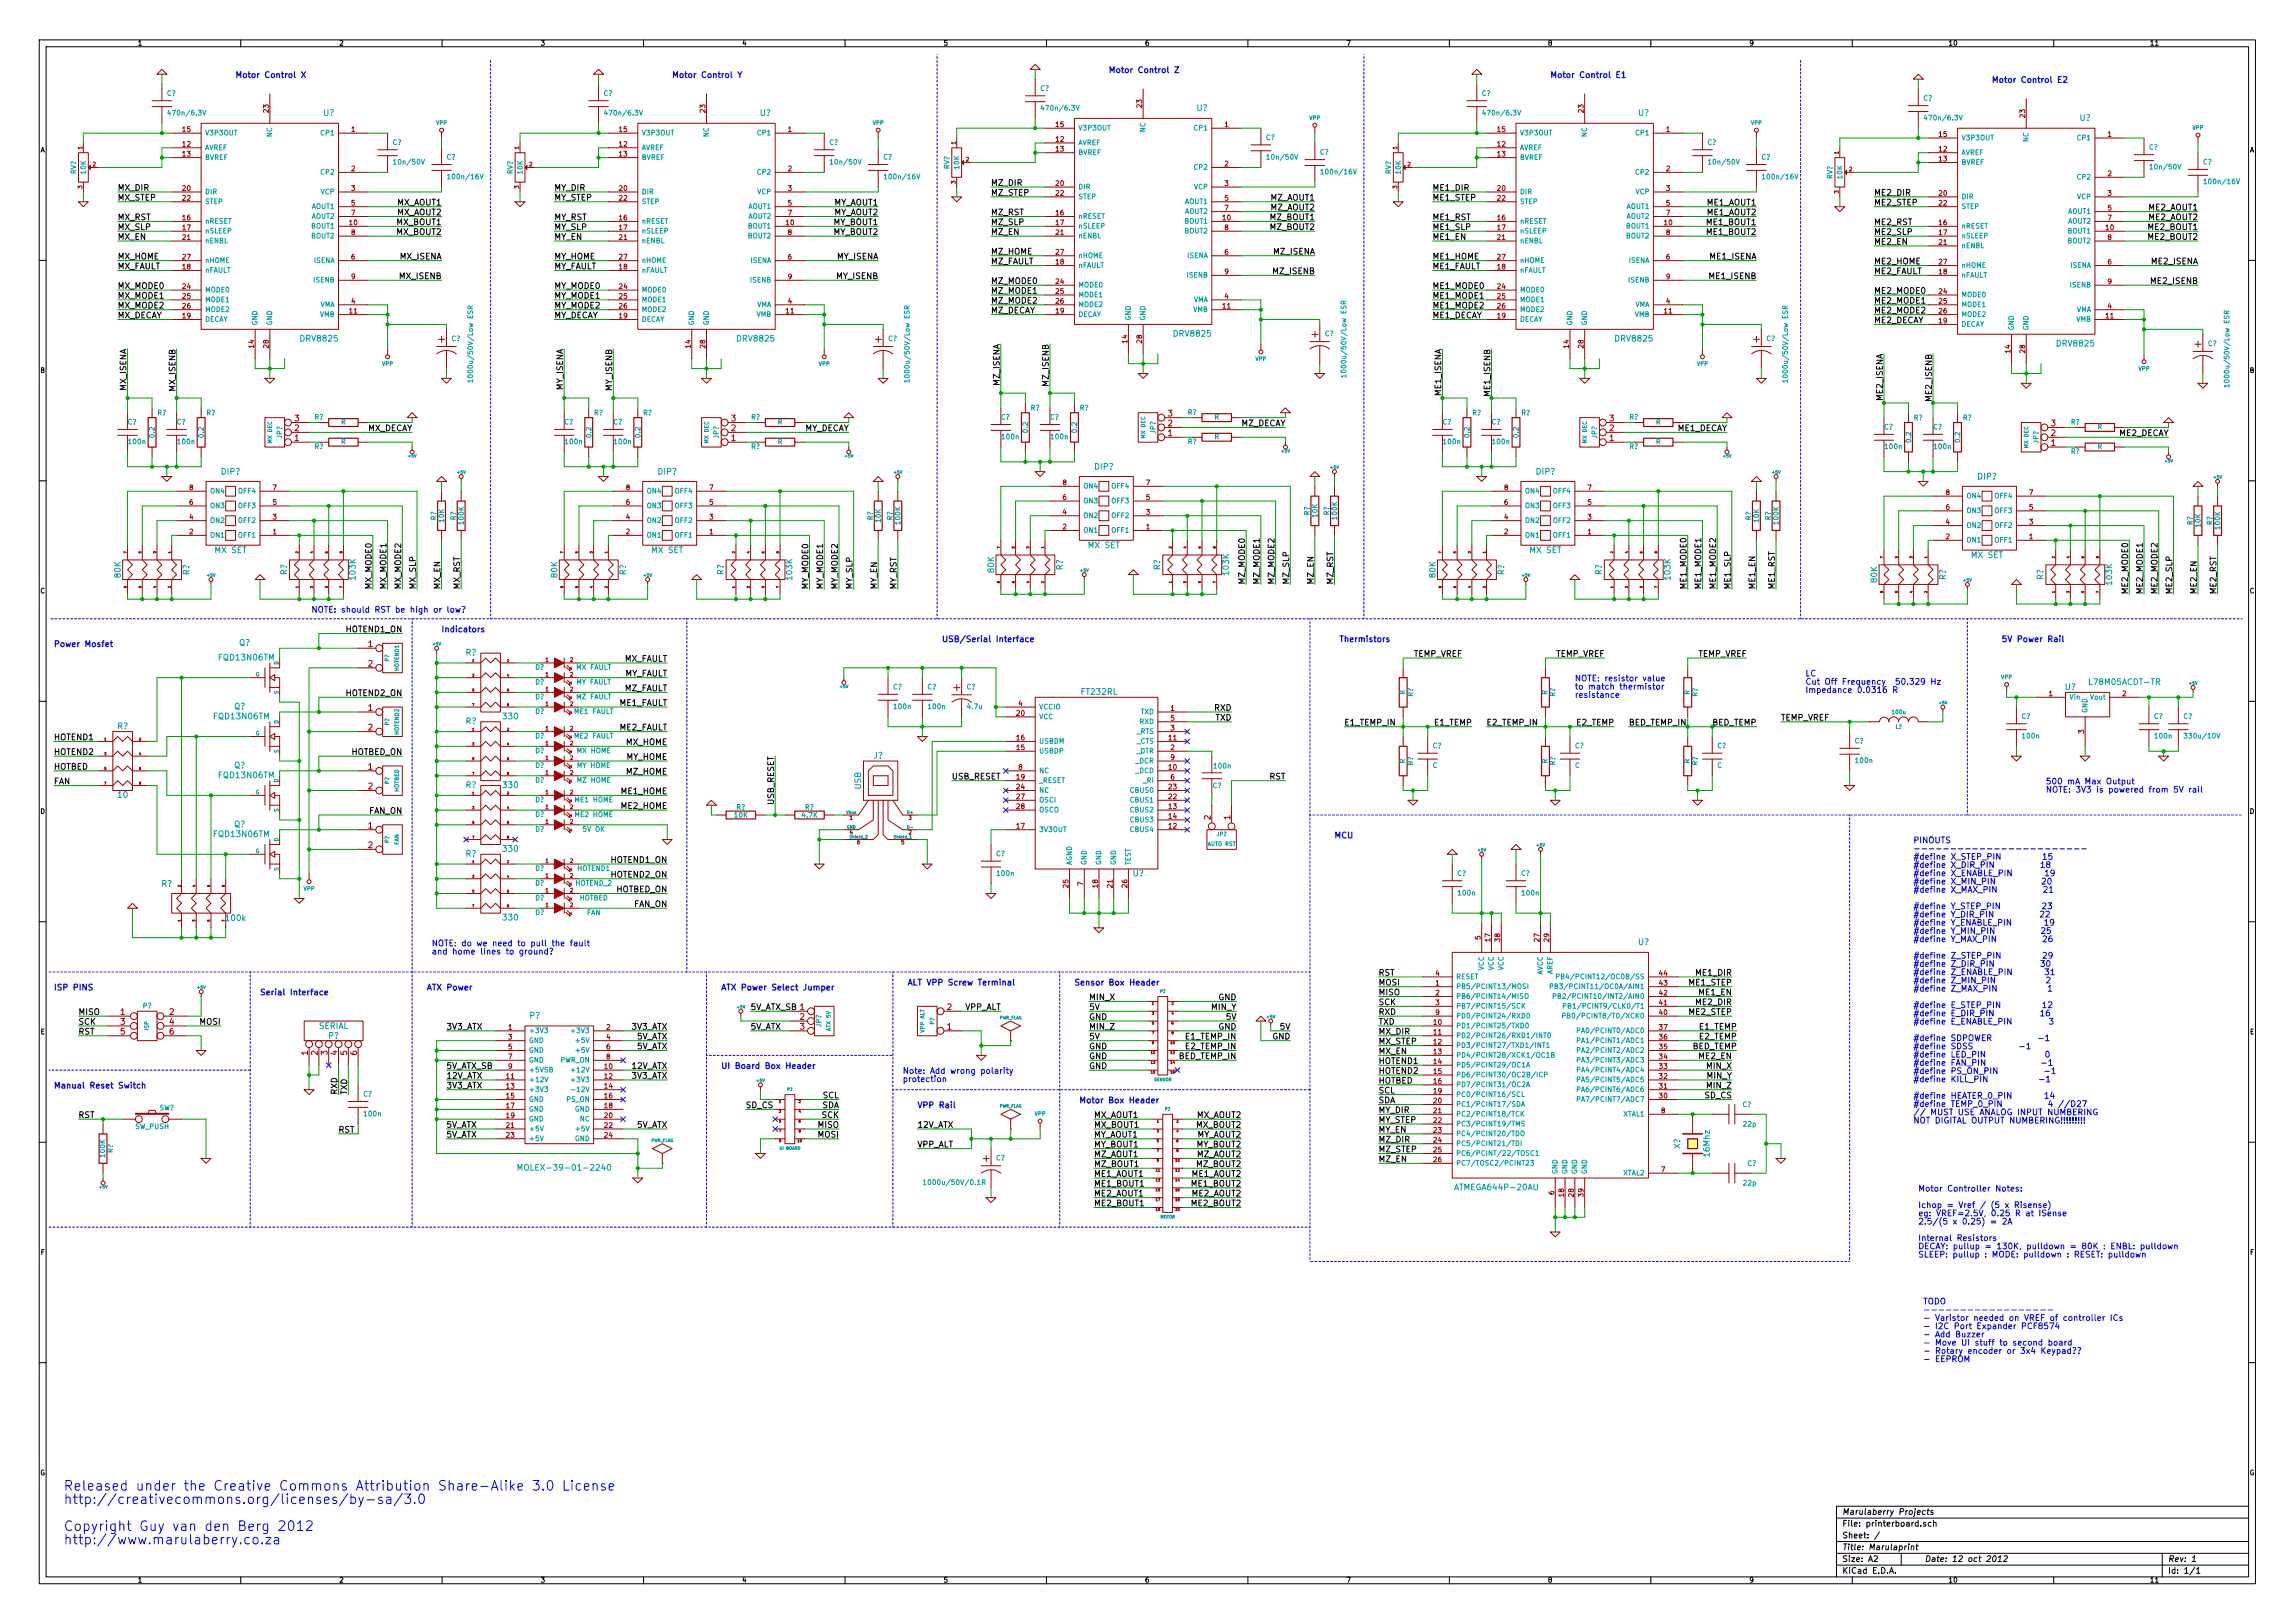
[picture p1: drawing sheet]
<svg xmlns="http://www.w3.org/2000/svg" width="594mm" height="420mm" viewBox="0 0 594 420" stroke-linecap="round" stroke-linejoin="round" font-family="sans-serif">
<defs><g id="words">
<g font-size="3.5" fill="#00f">
<text x="16.5" y="386">Released under the Creative Commons Attribution Share-Alike 3.0 License</text>
<text x="16.5" y="389.5">http://creativecommons.org/licenses/by-sa/3.0</text>
<text x="16.5" y="396.4">Copyright Guy van den Berg 2012</text>
<text x="16.5" y="399.9">http://www.marulaberry.co.za</text>
</g>
<g font-size="2.8" fill="#a00000">
<text x="113.5" y="88.8">+</text>
<text x="226.5" y="88.8">+</text>
<text x="339.5" y="87.5">+</text>
<text x="453.8" y="88.8">+</text>
<text x="568.1" y="90.1">+</text>
<text x="246.8" y="179">+</text>
<text x="254.5" y="300.9">+</text>
</g>
<g font-size="2.1" fill="#00f">
<text x="61" y="20.2">Motor Control X</text>
<text x="174" y="20.2">Motor Control Y</text>
<text x="287" y="19">Motor Control Z</text>
<text x="401.3" y="20.2">Motor Control E1</text>
<text x="515.6" y="21.5">Motor Control E2</text>
<text x="85.4" y="158.7">NOTE: should RST be high or low?</text>
<text x="14" y="167.6">Power Mosfet</text>
<text x="114.3" y="163.7">Indicators</text>
<text x="243.8" y="166.3">USB/Serial Interface</text>
<text x="346.7" y="166.3">Thermistors</text>
<text x="518.2" y="166.3">5V Power Rail</text>
<text x="407.7" y="176.4">NOTE: resistor value</text>
<text x="407.7" y="178.6">to match thermistor</text>
<text x="467.4" y="175.2">LC</text>
<text x="467.4" y="177.3">Cut Off Frequency 50.329 Hz</text>
<text x="467.4" y="179.4">Impedance 0.0316 R</text>
<text x="407.7" y="180.7">resistance</text>
<text x="529.6" y="203.1">500 mA Max Output</text>
<text x="529.6" y="205.2">NOTE: 3V3 is powered from 5V rail</text>
<text x="345.4" y="217.1">MCU</text>
<text x="495.3" y="218.4">PINOUTS</text>
<text x="495.3" y="222.6">#define X_STEP_PIN</text>
<text x="495.3" y="224.8">#define X_DIR_PIN</text>
<text x="495.3" y="226.9">#define X_ENABLE_PIN</text>
<text x="495.3" y="229">#define X_MIN_PIN</text>
<text x="495.3" y="231.2">#define X_MAX_PIN</text>
<text x="495.3" y="235.4">#define Y_STEP_PIN</text>
<text x="495.3" y="237.6">#define Y_DIR_PIN</text>
<text x="495.3" y="239.7">#define Y_ENABLE_PIN</text>
<text x="111.8" y="245">NOTE: do we need to pull the fault</text>
<text x="495.3" y="241.8">#define Y_MIN_PIN</text>
<text x="495.3" y="244">#define Y_MAX_PIN</text>
<text x="111.8" y="247.2">and home lines to ground?</text>
<text x="495.3" y="248.2">#define Z_STEP_PIN</text>
<text x="495.3" y="250.4">#define Z_DIR_PIN</text>
<text x="14" y="256.5">ISP PINS</text>
<text x="67.3" y="257.7">Serial Interface</text>
<text x="110.5" y="256.5">ATX Power</text>
<text x="186.7" y="256.5">ATX Power Select Jumper</text>
<text x="234.9" y="255.2">ALT VPP Screw Terminal</text>
<text x="278.1" y="255.2">Sensor Box Header</text>
<text x="495.3" y="252.5">#define Z_ENABLE_PIN</text>
<text x="495.3" y="254.6">#define Z_MIN_PIN</text>
<text x="495.3" y="256.8">#define Z_MAX_PIN</text>
<text x="495.3" y="261">#define E_STEP_PIN</text>
<text x="495.3" y="263.2">#define E_DIR_PIN</text>
<text x="495.3" y="265.3">#define E_ENABLE_PIN</text>
<text x="495.3" y="269.6">#define SDPOWER</text>
<text x="495.3" y="271.7">#define SDSS</text>
<text x="495.3" y="273.8">#define LED_PIN</text>
<text x="495.3" y="276">#define FAN_PIN</text>
<text x="14" y="281.9">Manual Reset Switch</text>
<text x="186.7" y="276.8">UI Board Box Header</text>
<text x="233.7" y="278">Note: Add wrong polarity</text>
<text x="233.7" y="280.2">protection</text>
<text x="495.3" y="278.1">#define PS_ON_PIN</text>
<text x="495.3" y="280.2">#define KILL_PIN</text>
<text x="237.5" y="286.9">VPP Rail</text>
<text x="279.4" y="285.7">Motor Box Header</text>
<text x="495.3" y="284.5">#define HEATER_0_PIN</text>
<text x="495.3" y="286.6">#define TEMP_0_PIN</text>
<text x="495.3" y="288.8">// MUST USE ANALOG INPUT NUMBERING</text>
<text x="495.3" y="290.9">NOT DIGITAL OUTPUT NUMBERING!!!!!!!!!</text>
<text x="496.6" y="308.5">Motor Controller Notes:</text>
<text x="496.6" y="312.8">Ichop = Vref / (5 x Risense)</text>
<text x="496.6" y="314.9">eg: VREF=2.5V, 0.25 R at ISense</text>
<text x="496.6" y="317.1">2.5/(5 x 0.25) = 2A</text>
<text x="496.6" y="321.3">Internal Resistors</text>
<text x="496.6" y="323.5">DECAY: pullup = 130K, pulldown = 80K : ENBL: pulldown</text>
<text x="496.6" y="325.6">SLEEP: pullup : MODE: pulldown : RESET: pulldown</text>
<text x="497.8" y="337.7">TODO</text>
<text x="497.8" y="342">- Varistor needed on VREF of controller ICs</text>
<text x="497.8" y="344.1">- I2C Port Expander PCF8574</text>
<text x="497.8" y="346.3">- Add Buzzer</text>
<text x="497.8" y="348.4">- Move UI stuff to second board</text>
<text x="497.8" y="350.5">- Rotary encoder or 3x4 Keypad??</text>
<text x="497.8" y="352.7">- EEPROM</text>
</g>
<g font-size="2.1" fill="#00a0a0">
<text x="309.8" y="28.8">U?</text>
<text x="83.7" y="30.1">U?</text>
<text x="196.7" y="30.1">U?</text>
<text x="424.1" y="30.1">U?</text>
<text x="538.4" y="31.3">U?</text>
<text x="78" y="88.5">DRV8825</text>
<text x="191" y="88.5">DRV8825</text>
<text x="304" y="87.2">DRV8825</text>
<text x="418.3" y="88.5">DRV8825</text>
<text x="532.6" y="89.8">DRV8825</text>
<text x="57.3" y="122.9">DIP?</text>
<text x="170.3" y="122.9">DIP?</text>
<text x="283.3" y="121.7">DIP?</text>
<text x="397.6" y="122.9">DIP?</text>
<text x="511.9" y="124.2">DIP?</text>
<text x="55.7" y="143.2">MX SET</text>
<text x="168.8" y="143.2">MX SET</text>
<text x="281.8" y="142">MX SET</text>
<text x="396.1" y="143.2">MX SET</text>
<text x="31.3" y="149.4" transform="rotate(-90 31.3 149.4)">80K</text>
<text x="49.1" y="148.9" transform="rotate(-90 49.1 148.9)">R?</text>
<text x="74.3" y="148.9" transform="rotate(-90 74.3 148.9)">R?</text>
<text x="144.3" y="149.4" transform="rotate(-90 144.3 149.4)">80K</text>
<text x="162.1" y="148.9" transform="rotate(-90 162.1 148.9)">R?</text>
<text x="187.4" y="148.9" transform="rotate(-90 187.4 148.9)">R?</text>
<text x="257.4" y="148.1" transform="rotate(-90 257.4 148.1)">80K</text>
<text x="275.2" y="147.6" transform="rotate(-90 275.2 147.6)">R?</text>
<text x="300.4" y="147.6" transform="rotate(-90 300.4 147.6)">R?</text>
<text x="318.2" y="148.7" transform="rotate(-90 318.2 148.7)">103K</text>
<text x="371.7" y="149.4" transform="rotate(-90 371.7 149.4)">80K</text>
<text x="389.5" y="148.9" transform="rotate(-90 389.5 148.9)">R?</text>
<text x="414.7" y="148.9" transform="rotate(-90 414.7 148.9)">R?</text>
<text x="510.4" y="144.5">MX SET</text>
<text x="92.1" y="150" transform="rotate(-90 92.1 150)">103K</text>
<text x="205.2" y="150" transform="rotate(-90 205.2 150)">103K</text>
<text x="432.5" y="150" transform="rotate(-90 432.5 150)">103K</text>
<text x="486" y="150.7" transform="rotate(-90 486 150.7)">80K</text>
<text x="503.8" y="150.2" transform="rotate(-90 503.8 150.2)">R?</text>
<text x="529" y="150.1" transform="rotate(-90 529 150.1)">R?</text>
<text x="546.8" y="151.3" transform="rotate(-90 546.8 151.3)">103K</text>
<text x="61.8" y="167.2">Q?</text>
<text x="56.9" y="171">FQD13N06TM</text>
<text x="120.5" y="169.8">R?</text>
<text x="280" y="179.9">FT232RL</text>
<text x="534.5" y="178.7">U?</text>
<text x="541.3" y="177.4">L78M05ACDT-TR</text>
<text x="60.6" y="183.7">Q?</text>
<text x="30.4" y="188.8">R?</text>
<text x="55.6" y="186.3">FQD13N06TM</text>
<text x="120.5" y="187.5">R?</text>
<text x="130.3" y="186.3">330</text>
<text x="226.1" y="196.4">J?</text>
<text x="56.9" y="201.5">FQD13N06TM</text>
<text x="60.6" y="199">Q?</text>
<text x="30.6" y="206.6">10</text>
<text x="120.5" y="204.1">R?</text>
<text x="130.3" y="204.1">330</text>
<text x="222.9" y="204.3" transform="rotate(-90 222.9 204.3)">USB</text>
<text x="60.6" y="214.2">Q?</text>
<text x="55.6" y="216.8">FQD13N06TM</text>
<text x="120.5" y="221.8">R?</text>
<text x="130.3" y="220.6">330</text>
<text x="293.2" y="226.9">U?</text>
<text x="41.8" y="229.6">R?</text>
<text x="58.6" y="238.5">100k</text>
<text x="130.3" y="238.3">330</text>
<text x="424.1" y="244.7">U?</text>
<text x="137.1" y="263.7">P?</text>
<text x="82.5" y="266.4">SERIAL</text>
<text x="85" y="269">P?</text>
<text x="435" y="297.4" transform="rotate(-90 435 297.4)">X?</text>
<text x="442.6" y="299.3" transform="rotate(-90 442.6 299.3)">16Mhz</text>
<text x="136.5" y="303.1">MOLEX-39-01-2240</text>
<text x="377.2" y="308.2">ATMEGA644P-20AU</text>
</g>
<g font-size="2.1">
<text x="30.5" y="49.4">MX_DIR</text>
<text x="30.5" y="52">MX_STEP</text>
<text x="102.7" y="53.3">MX_AOUT1</text>
<text x="143.5" y="49.4">MY_DIR</text>
<text x="143.5" y="52">MY_STEP</text>
<text x="215.8" y="53.3">MY_AOUT1</text>
<text x="256.5" y="48.2">MZ_DIR</text>
<text x="256.5" y="50.7">MZ_STEP</text>
<text x="328.9" y="52">MZ_AOUT1</text>
<text x="370.8" y="49.4">ME1_DIR</text>
<text x="370.8" y="52">ME1_STEP</text>
<text x="441.9" y="53.3">ME1_AOUT1</text>
<text x="485.1" y="50.7">ME2_DIR</text>
<text x="485.1" y="53.3">ME2_STEP</text>
<text x="30.5" y="57.1">MX_RST</text>
<text x="30.5" y="59.6">MX_SLP</text>
<text x="102.7" y="55.8">MX_AOUT2</text>
<text x="102.7" y="58.3">MX_BOUT1</text>
<text x="143.5" y="57.1">MY_RST</text>
<text x="143.5" y="59.6">MY_SLP</text>
<text x="215.8" y="55.8">MY_AOUT2</text>
<text x="215.8" y="58.3">MY_BOUT1</text>
<text x="256.5" y="55.8">MZ_RST</text>
<text x="256.5" y="58.3">MZ_SLP</text>
<text x="328.9" y="54.5">MZ_AOUT2</text>
<text x="328.9" y="57.1">MZ_BOUT1</text>
<text x="328.9" y="59.6">MZ_BOUT2</text>
<text x="370.8" y="57.1">ME1_RST</text>
<text x="370.8" y="59.6">ME1_SLP</text>
<text x="441.9" y="55.8">ME1_AOUT2</text>
<text x="441.9" y="58.3">ME1_BOUT1</text>
<text x="485.1" y="58.3">ME2_RST</text>
<text x="556.2" y="54.5">ME2_AOUT1</text>
<text x="556.2" y="57.1">ME2_AOUT2</text>
<text x="556.2" y="59.6">ME2_BOUT1</text>
<text x="30.5" y="62.1">MX_EN</text>
<text x="102.7" y="60.9">MX_BOUT2</text>
<text x="143.5" y="62.1">MY_EN</text>
<text x="215.8" y="60.9">MY_BOUT2</text>
<text x="256.5" y="60.9">MZ_EN</text>
<text x="256.5" y="66">MZ_HOME</text>
<text x="329.6" y="66">MZ_ISENA</text>
<text x="370.8" y="62.1">ME1_EN</text>
<text x="441.9" y="60.9">ME1_BOUT2</text>
<text x="485.1" y="60.9">ME2_SLP</text>
<text x="485.1" y="63.4">ME2_EN</text>
<text x="556.2" y="62.1">ME2_BOUT2</text>
<text x="30.5" y="67.2">MX_HOME</text>
<text x="30.5" y="69.8">MX_FAULT</text>
<text x="103.5" y="67.2">MX_ISENA</text>
<text x="143.5" y="67.2">MY_HOME</text>
<text x="143.5" y="69.8">MY_FAULT</text>
<text x="216.5" y="67.2">MY_ISENA</text>
<text x="256.5" y="68.5">MZ_FAULT</text>
<text x="329.6" y="71">MZ_ISENB</text>
<text x="370.8" y="67.2">ME1_HOME</text>
<text x="370.8" y="69.8">ME1_FAULT</text>
<text x="442.6" y="67.2">ME1_ISENA</text>
<text x="485.1" y="68.5">ME2_HOME</text>
<text x="485.1" y="71">ME2_FAULT</text>
<text x="556.9" y="68.5">ME2_ISENA</text>
<text x="30.5" y="74.8">MX_MODE0</text>
<text x="30.5" y="77.4">MX_MODE1</text>
<text x="103.5" y="72.3">MX_ISENB</text>
<text x="143.5" y="74.8">MY_MODE0</text>
<text x="143.5" y="77.4">MY_MODE1</text>
<text x="216.5" y="72.3">MY_ISENB</text>
<text x="256.5" y="73.6">MZ_MODE0</text>
<text x="256.5" y="76.1">MZ_MODE1</text>
<text x="370.8" y="74.8">ME1_MODE0</text>
<text x="370.8" y="77.4">ME1_MODE1</text>
<text x="442.6" y="72.3">ME1_ISENB</text>
<text x="485.1" y="76.1">ME2_MODE0</text>
<text x="556.9" y="73.6">ME2_ISENB</text>
<text x="30.5" y="79.9">MX_MODE2</text>
<text x="30.5" y="82.5">MX_DECAY</text>
<text x="143.5" y="79.9">MY_MODE2</text>
<text x="143.5" y="82.5">MY_DECAY</text>
<text x="256.5" y="78.7">MZ_MODE2</text>
<text x="256.5" y="81.2">MZ_DECAY</text>
<text x="370.8" y="79.9">ME1_MODE2</text>
<text x="370.8" y="82.5">ME1_DECAY</text>
<text x="485.1" y="78.7">ME2_MODE1</text>
<text x="485.1" y="81.2">ME2_MODE2</text>
<text x="485.1" y="83.7">ME2_DECAY</text>
<text x="32.8" y="101.2" transform="rotate(-90 32.8 101.2)">MX_ISENA</text>
<text x="45.5" y="101.2" transform="rotate(-90 45.5 101.2)">MX_ISENB</text>
<text x="145.8" y="101.2" transform="rotate(-90 145.8 101.2)">MY_ISENA</text>
<text x="158.5" y="101.2" transform="rotate(-90 158.5 101.2)">MY_ISENB</text>
<text x="258.8" y="99.8" transform="rotate(-90 258.8 99.8)">MZ_ISENA</text>
<text x="271.5" y="99.8" transform="rotate(-90 271.5 99.8)">MZ_ISENB</text>
<text x="373.1" y="102.4" transform="rotate(-90 373.1 102.4)">ME1_ISENA</text>
<text x="385.8" y="102.4" transform="rotate(-90 385.8 102.4)">ME1_ISENB</text>
<text x="487.4" y="103.6" transform="rotate(-90 487.4 103.6)">ME2_ISENA</text>
<text x="500.1" y="103.6" transform="rotate(-90 500.1 103.6)">ME2_ISENB</text>
<text x="94.9" y="111.7">MX_DECAY</text>
<text x="207.9" y="111.7">MY_DECAY</text>
<text x="321.1" y="110.4">MZ_DECAY</text>
<text x="434.1" y="111.7">ME1_DECAY</text>
<text x="548.4" y="112.9">ME2_DECAY</text>
<text x="96.3" y="152.6" transform="rotate(-90 96.3 152.6)">MX_MODE0</text>
<text x="100.1" y="152.6" transform="rotate(-90 100.1 152.6)">MX_MODE1</text>
<text x="103.9" y="152.6" transform="rotate(-90 103.9 152.6)">MX_MODE2</text>
<text x="107.7" y="152.6" transform="rotate(-90 107.7 152.6)">MX_SLP</text>
<text x="114" y="152.6" transform="rotate(-90 114 152.6)">MX_EN</text>
<text x="119.1" y="152.6" transform="rotate(-90 119.1 152.6)">MX_RST</text>
<text x="209.3" y="152.6" transform="rotate(-90 209.3 152.6)">MY_MODE0</text>
<text x="213.1" y="152.6" transform="rotate(-90 213.1 152.6)">MY_MODE1</text>
<text x="216.9" y="152.6" transform="rotate(-90 216.9 152.6)">MY_MODE2</text>
<text x="220.7" y="152.6" transform="rotate(-90 220.7 152.6)">MY_SLP</text>
<text x="227.1" y="152.6" transform="rotate(-90 227.1 152.6)">MY_EN</text>
<text x="232.2" y="152.6" transform="rotate(-90 232.2 152.6)">MY_RST</text>
<text x="322.3" y="151.3" transform="rotate(-90 322.3 151.3)">MZ_MODE0</text>
<text x="326.1" y="151.3" transform="rotate(-90 326.1 151.3)">MZ_MODE1</text>
<text x="329.9" y="151.3" transform="rotate(-90 329.9 151.3)">MZ_MODE2</text>
<text x="333.8" y="151.3" transform="rotate(-90 333.8 151.3)">MZ_SLP</text>
<text x="340.1" y="151.3" transform="rotate(-90 340.1 151.3)">MZ_EN</text>
<text x="345.2" y="151.3" transform="rotate(-90 345.2 151.3)">MZ_RST</text>
<text x="436.6" y="152.6" transform="rotate(-90 436.6 152.6)">ME1_MODE0</text>
<text x="440.4" y="152.6" transform="rotate(-90 440.4 152.6)">ME1_MODE1</text>
<text x="444.2" y="152.6" transform="rotate(-90 444.2 152.6)">ME1_MODE2</text>
<text x="448.1" y="152.6" transform="rotate(-90 448.1 152.6)">ME1_SLP</text>
<text x="454.4" y="152.6" transform="rotate(-90 454.4 152.6)">ME1_EN</text>
<text x="459.5" y="152.6" transform="rotate(-90 459.5 152.6)">ME1_RST</text>
<text x="550.9" y="153.8" transform="rotate(-90 550.9 153.8)">ME2_MODE0</text>
<text x="554.7" y="153.8" transform="rotate(-90 554.7 153.8)">ME2_MODE1</text>
<text x="558.5" y="153.8" transform="rotate(-90 558.5 153.8)">ME2_MODE2</text>
<text x="562.4" y="153.8" transform="rotate(-90 562.4 153.8)">ME2_SLP</text>
<text x="568.7" y="153.8" transform="rotate(-90 568.7 153.8)">ME2_EN</text>
<text x="573.8" y="153.8" transform="rotate(-90 573.8 153.8)">ME2_RST</text>
<text x="89.6" y="163.7">HOTEND1_ON</text>
<text x="161.4" y="171.4">MX_FAULT</text>
<text x="365.7" y="170.1">TEMP_VREF</text>
<text x="402.6" y="170.1">TEMP_VREF</text>
<text x="439.4" y="170.1">TEMP_VREF</text>
<text x="161.4" y="175.2">MY_FAULT</text>
<text x="161.5" y="179">MZ_FAULT</text>
<text x="89.6" y="180.3">HOTEND2_ON</text>
<text x="160.2" y="182.8">ME1_FAULT</text>
<text x="314.3" y="184.1">RXD</text>
<text x="14" y="191.7">HOTEND1</text>
<text x="160.2" y="189.1">ME2_FAULT</text>
<text x="314.5" y="186.6">TXD</text>
<text x="348" y="187.9">E1_TEMP_IN</text>
<text x="371.3" y="187.9">E1_TEMP</text>
<text x="384.8" y="187.9">E2_TEMP_IN</text>
<text x="408.2" y="187.9">E2_TEMP</text>
<text x="421.6" y="187.9">BED_TEMP_IN</text>
<text x="443.1" y="187.9">BED_TEMP</text>
<text x="461" y="186.6">TEMP_VREF</text>
<text x="14" y="195.5">HOTEND2</text>
<text x="90.8" y="195.5">HOTBED_ON</text>
<text x="162" y="193">MX_HOME</text>
<text x="162" y="196.8">MY_HOME</text>
<text x="14" y="199.3">HOTBED</text>
<text x="14" y="203.1">FAN</text>
<text x="162.1" y="200.6">MZ_HOME</text>
<text x="246.4" y="201.8">USB_RESET</text>
<text x="328.5" y="201.8">RST</text>
<text x="160.8" y="205.7">ME1_HOME</text>
<text x="160.8" y="209.5">ME2_HOME</text>
<text x="200.4" y="208.5" transform="rotate(-90 200.4 208.5)">USB_RESET</text>
<text x="95.4" y="210.7">FAN_ON</text>
<text x="158.2" y="223.4">HOTEND1_ON</text>
<text x="158.2" y="227.2">HOTEND2_ON</text>
<text x="159.4" y="231.1">HOTBED_ON</text>
<text x="164" y="234.9">FAN_ON</text>
<text x="356.9" y="255.2">MOSI</text>
<text x="356.9" y="257.7">MISO</text>
<text x="356.9" y="252.6">RST</text>
<text x="437.2" y="255.2">ME1_STEP</text>
<text x="439.1" y="252.6">ME1_DIR</text>
<text x="439.8" y="257.7">ME1_EN</text>
<text x="20.3" y="262.8">MISO</text>
<text x="194.3" y="261.5">5V_ATX_SB 1</text>
<text x="249.5" y="261.5">VPP_ALT</text>
<text x="281.9" y="259">MIN_X</text>
<text x="281.9" y="261.5">5V</text>
<text x="313.6" y="261.5">MIN_Y</text>
<text x="315.3" y="259">GND</text>
<text x="356.9" y="260.3">SCK</text>
<text x="356.9" y="262.8">RXD</text>
<text x="437.2" y="262.8">ME2_STEP</text>
<text x="439.1" y="260.3">ME2_DIR</text>
<text x="20.3" y="265.3">SCK</text>
<text x="20.3" y="267.9">RST</text>
<text x="51.7" y="265.3">MOSI</text>
<text x="115.6" y="266.6">3V3_ATX</text>
<text x="163.5" y="266.6">3V3_ATX</text>
<text x="164.7" y="269.2">5V_ATX</text>
<text x="194.3" y="266.6">5V_ATX</text>
<text x="281.9" y="266.6">MIN_Z</text>
<text x="281.9" y="264.1">GND</text>
<text x="281.9" y="269.2">5V</text>
<text x="307.1" y="269.2">E1_TEMP_IN</text>
<text x="315.3" y="266.6">GND</text>
<text x="317.4" y="264.1">5V</text>
<text x="329.3" y="269.2">GND</text>
<text x="331.4" y="266.6">5V</text>
<text x="356.9" y="265.3">TXD</text>
<text x="356.9" y="267.9">MX_DIR</text>
<text x="439.9" y="266.6">E1_TEMP</text>
<text x="439.9" y="269.2">E2_TEMP</text>
<text x="164.7" y="271.7">5V_ATX</text>
<text x="281.9" y="271.7">GND</text>
<text x="281.9" y="274.2">GND</text>
<text x="305.2" y="274.2">BED_TEMP_IN</text>
<text x="307.1" y="271.7">E2_TEMP_IN</text>
<text x="356.9" y="275.5">HOTEND1</text>
<text x="356.9" y="270.4">MX_STEP</text>
<text x="356.9" y="273">MX_EN</text>
<text x="438" y="271.7">BED_TEMP</text>
<text x="439.8" y="274.2">ME2_EN</text>
<text x="115.6" y="276.8">5V_ATX_SB</text>
<text x="115.6" y="279.3">12V_ATX</text>
<text x="115.6" y="281.9">3V3_ATX</text>
<text x="163.5" y="276.8">12V_ATX</text>
<text x="163.5" y="279.3">3V3_ATX</text>
<text x="281.9" y="276.8">GND</text>
<text x="356.9" y="278">HOTEND2</text>
<text x="356.9" y="280.6">HOTBED</text>
<text x="441.8" y="276.8">MIN_X</text>
<text x="441.8" y="279.3">MIN_Y</text>
<text x="441.9" y="281.9">MIN_Z</text>
<text x="87.4" y="283.4" transform="rotate(-90 87.4 283.4)">RXD</text>
<text x="89.9" y="283.4" transform="rotate(-90 89.9 283.4)">TXD</text>
<text x="193" y="286.9">SD_CS</text>
<text x="212.7" y="286.9">SDA</text>
<text x="212.9" y="284.4">SCL</text>
<text x="356.9" y="283.1">SCL</text>
<text x="356.9" y="285.7">SDA</text>
<text x="441.2" y="284.4">SD_CS</text>
<text x="20.3" y="289.5">RST</text>
<text x="87.6" y="293.3">RST</text>
<text x="115.6" y="292">5V_ATX</text>
<text x="164.7" y="292">5V_ATX</text>
<text x="211.7" y="292">MISO</text>
<text x="212.7" y="289.5">SCK</text>
<text x="237.5" y="292">12V_ATX</text>
<text x="283.2" y="289.5">MX_AOUT1</text>
<text x="283.2" y="292">MX_BOUT1</text>
<text x="309.8" y="289.5">MX_AOUT2</text>
<text x="309.8" y="292">MX_BOUT2</text>
<text x="356.9" y="288.2">MY_DIR</text>
<text x="356.9" y="290.7">MY_STEP</text>
<text x="356.9" y="293.3">MY_EN</text>
<text x="115.6" y="294.6">5V_ATX</text>
<text x="211.7" y="294.6">MOSI</text>
<text x="237.5" y="297.1">VPP_ALT</text>
<text x="283.2" y="294.6">MY_AOUT1</text>
<text x="283.2" y="297.1">MY_BOUT1</text>
<text x="283.2" y="299.6">MZ_AOUT1</text>
<text x="309.8" y="294.6">MY_AOUT2</text>
<text x="309.8" y="297.1">MY_BOUT2</text>
<text x="309.9" y="299.6">MZ_AOUT2</text>
<text x="356.9" y="295.8">MZ_DIR</text>
<text x="356.9" y="298.4">MZ_STEP</text>
<text x="283.2" y="302.2">MZ_BOUT1</text>
<text x="283.2" y="304.7">ME1_AOUT1</text>
<text x="308.6" y="304.7">ME1_AOUT2</text>
<text x="309.9" y="302.2">MZ_BOUT2</text>
<text x="356.9" y="300.9">MZ_EN</text>
<text x="283.2" y="307.3">ME1_BOUT1</text>
<text x="283.2" y="309.8">ME2_AOUT1</text>
<text x="308.6" y="307.3">ME1_BOUT2</text>
<text x="308.6" y="309.8">ME2_AOUT2</text>
<text x="283.2" y="312.3">ME2_BOUT1</text>
<text x="308.6" y="312.3">ME2_BOUT2</text>
<text x="476.9" y="395.3">File: printerboard.sch</text>
<text x="476.9" y="392.2">Marulaberry Projects</text>
<text x="476.9" y="401.4">Title: Marulaprint</text>
<text x="476.9" y="398.3">Sheet: /</text>
<text x="476.9" y="407.5">KiCad E.D.A.</text>
<text x="476.9" y="404.4">Size: A2</text>
<text x="498.2" y="404.4">Date: 12 oct 2012</text>
<text x="561.2" y="404.4">Rev: 1</text>
<text x="561.2" y="407.5">Id: 1/1</text>
</g>
<g font-size="2.1" fill="#a00000">
<text x="302.3" y="107.9">3</text>
<text x="76.3" y="111.7">2</text>
<text x="76.3" y="109.1">3</text>
<text x="189.3" y="111.7">2</text>
<text x="189.3" y="109.1">3</text>
<text x="302.3" y="112.9">1</text>
<text x="302.3" y="110.4">2</text>
<text x="416.6" y="111.7">2</text>
<text x="416.6" y="109.1">3</text>
<text x="530.9" y="112.9">2</text>
<text x="530.9" y="110.4">3</text>
<text x="76.3" y="114.2">1</text>
<text x="189.3" y="114.2">1</text>
<text x="416.6" y="114.2">1</text>
<text x="530.9" y="115.5">1</text>
<text x="95.3" y="167.6">1</text>
<text x="95.3" y="172.6">2</text>
<text x="95.3" y="184.1">1</text>
<text x="95.3" y="189.1">2</text>
<text x="95.3" y="199.3">1</text>
<text x="95.3" y="204.4">2</text>
<text x="95.3" y="214.5">1</text>
<text x="313.4" y="212.2" transform="rotate(-90 313.4 212.2)">2</text>
<text x="318.5" y="212.2" transform="rotate(-90 318.5 212.2)">1</text>
<text x="95.3" y="219.6">2</text>
<text x="31.2" y="262.8">1</text>
<text x="43.9" y="262.8">2</text>
<text x="245.2" y="261.5">2</text>
<text x="31.2" y="265.3">3</text>
<text x="31.2" y="267.9">5</text>
<text x="43.9" y="265.3">4</text>
<text x="43.9" y="267.9">6</text>
<text x="207.1" y="264.1">2</text>
<text x="207.1" y="266.6">3</text>
<text x="245.2" y="266.6">1</text>
<text x="79.8" y="273.2" transform="rotate(-90 79.8 273.2)">1</text>
<text x="82.3" y="273.2" transform="rotate(-90 82.3 273.2)">2</text>
<text x="84.8" y="273.2" transform="rotate(-90 84.8 273.2)">3</text>
<text x="87.4" y="273.2" transform="rotate(-90 87.4 273.2)">4</text>
<text x="89.9" y="273.2" transform="rotate(-90 89.9 273.2)">5</text>
<text x="92.5" y="273.2" transform="rotate(-90 92.5 273.2)">6</text>
</g>
<g font-size="1.8">
<text x="35.8" y="11.9">1</text>
<text x="87.9" y="11.9">2</text>
<text x="140.1" y="11.9">3</text>
<text x="192.2" y="11.9">4</text>
<text x="244.3" y="11.9">5</text>
<text x="296.5" y="11.9">6</text>
<text x="348.6" y="11.9">7</text>
<text x="400.8" y="11.9">8</text>
<text x="452.9" y="11.9">9</text>
<text x="504.6" y="11.9">10</text>
<text x="556.7" y="11.9">11</text>
<text x="10.4" y="39.5">A</text>
<text x="582.3" y="39.5">A</text>
<text x="10.4" y="96.6">B</text>
<text x="582.3" y="96.6">B</text>
<text x="10.4" y="153.7">C</text>
<text x="582.3" y="153.7">C</text>
<text x="10.4" y="210.7">D</text>
<text x="582.3" y="210.7">D</text>
<text x="10.5" y="267.8">E</text>
<text x="582.4" y="267.8">E</text>
<text x="10.5" y="324.9">F</text>
<text x="582.4" y="324.9">F</text>
<text x="10.4" y="382">G</text>
<text x="582.3" y="382">G</text>
<text x="35.8" y="409.7">1</text>
<text x="87.9" y="409.7">2</text>
<text x="140.1" y="409.7">3</text>
<text x="192.2" y="409.7">4</text>
<text x="244.3" y="409.7">5</text>
<text x="296.5" y="409.7">6</text>
<text x="348.6" y="409.7">7</text>
<text x="400.8" y="409.7">8</text>
<text x="452.9" y="409.7">9</text>
<text x="504.6" y="409.7">10</text>
<text x="556.7" y="409.7">11</text>
</g>
<g font-size="1.8" fill="#00a0a0">
<text x="269.2" y="23.6">C?</text>
<text x="43.2" y="24.9">C?</text>
<text x="44.2" y="29.9">470n/6.3V</text>
<text x="156.2" y="24.9">C?</text>
<text x="157.3" y="29.9">470n/6.3V</text>
<text x="270.3" y="28.7">470n/6.3V</text>
<text x="383.5" y="24.9">C?</text>
<text x="384.6" y="29.9">470n/6.3V</text>
<text x="497.8" y="26.1">C?</text>
<text x="53.1" y="35.1">V3P3OUT</text>
<text x="70.5" y="35.5" transform="rotate(-90 70.5 35.5)">NC</text>
<text x="83.2" y="35.1">CP1</text>
<text x="166.1" y="35.1">V3P3OUT</text>
<text x="183.5" y="35.5" transform="rotate(-90 183.5 35.5)">NC</text>
<text x="196.2" y="35.1">CP1</text>
<text x="279.1" y="33.8">V3P3OUT</text>
<text x="296.5" y="34.2" transform="rotate(-90 296.5 34.2)">NC</text>
<text x="309.2" y="33.8">CP1</text>
<text x="393.4" y="35.1">V3P3OUT</text>
<text x="410.8" y="35.5" transform="rotate(-90 410.8 35.5)">NC</text>
<text x="423.5" y="35.1">CP1</text>
<text x="498.9" y="31.2">470n/6.3V</text>
<text x="53.1" y="38.9">AVREF</text>
<text x="53.1" y="41.4">BVREF</text>
<text x="101.6" y="37.6">C?</text>
<text x="115.6" y="41.4">C?</text>
<text x="166.1" y="38.9">AVREF</text>
<text x="166.1" y="41.4">BVREF</text>
<text x="214.6" y="37.6">C?</text>
<text x="228.6" y="41.4">C?</text>
<text x="279.1" y="37.6">AVREF</text>
<text x="279.1" y="40.2">BVREF</text>
<text x="327.7" y="36.3">C?</text>
<text x="328.5" y="41.4">10n/50V</text>
<text x="341.6" y="40.1">C?</text>
<text x="393.4" y="38.9">AVREF</text>
<text x="393.4" y="41.4">BVREF</text>
<text x="442" y="37.6">C?</text>
<text x="455.9" y="41.4">C?</text>
<text x="507.7" y="40.2">AVREF</text>
<text x="507.7" y="36.4">V3P3OUT</text>
<text x="525.1" y="36.8" transform="rotate(-90 525.1 36.8)">NC</text>
<text x="537.8" y="36.4">CP1</text>
<text x="556.3" y="38.8">C?</text>
<text x="19.8" y="45.1" transform="rotate(-90 19.8 45.1)">RV?</text>
<text x="22.3" y="45" transform="rotate(-90 22.3 45)">10K</text>
<text x="83.2" y="45.3">CP2</text>
<text x="102.5" y="42.6">10n/50V</text>
<text x="116.6" y="46.4">100n/16V</text>
<text x="132.8" y="45.1" transform="rotate(-90 132.8 45.1)">RV?</text>
<text x="135.3" y="45" transform="rotate(-90 135.3 45)">10K</text>
<text x="196.2" y="45.3">CP2</text>
<text x="215.5" y="42.6">10n/50V</text>
<text x="229.6" y="46.4">100n/16V</text>
<text x="245.8" y="43.8" transform="rotate(-90 245.8 43.8)">RV?</text>
<text x="248.4" y="43.7" transform="rotate(-90 248.4 43.7)">10K</text>
<text x="309.2" y="44">CP2</text>
<text x="342.6" y="45.2">100n/16V</text>
<text x="360.1" y="45.1" transform="rotate(-90 360.1 45.1)">RV?</text>
<text x="362.7" y="45" transform="rotate(-90 362.7 45)">10K</text>
<text x="423.5" y="45.3">CP2</text>
<text x="442.8" y="42.6">10n/50V</text>
<text x="456.9" y="46.4">100n/16V</text>
<text x="474.4" y="46.4" transform="rotate(-90 474.4 46.4)">RV?</text>
<text x="477" y="46.2" transform="rotate(-90 477 46.2)">10K</text>
<text x="507.7" y="42.7">BVREF</text>
<text x="537.8" y="46.5">CP2</text>
<text x="557.1" y="43.9">10n/50V</text>
<text x="570.2" y="42.6">C?</text>
<text x="571.2" y="47.7">100n/16V</text>
<text x="53.1" y="50.3">DIR</text>
<text x="53.1" y="52.9">STEP</text>
<text x="83" y="50.3">VCP</text>
<text x="166.1" y="50.3">DIR</text>
<text x="166.1" y="52.9">STEP</text>
<text x="196" y="50.3">VCP</text>
<text x="279.1" y="49.1">DIR</text>
<text x="279.1" y="51.6">STEP</text>
<text x="306.7" y="52.9">AOUT1</text>
<text x="309" y="49.1">VCP</text>
<text x="393.4" y="50.3">DIR</text>
<text x="393.4" y="52.9">STEP</text>
<text x="423.3" y="50.3">VCP</text>
<text x="507.7" y="51.6">DIR</text>
<text x="537.6" y="51.6">VCP</text>
<text x="53.1" y="58">nRESET</text>
<text x="80.6" y="54.1">AOUT1</text>
<text x="80.6" y="56.7">AOUT2</text>
<text x="80.6" y="59.2">BOUT1</text>
<text x="166.1" y="58">nRESET</text>
<text x="193.6" y="54.1">AOUT1</text>
<text x="193.6" y="56.7">AOUT2</text>
<text x="193.6" y="59.2">BOUT1</text>
<text x="279.1" y="56.7">nRESET</text>
<text x="279.1" y="59.2">nSLEEP</text>
<text x="306.7" y="55.4">AOUT2</text>
<text x="306.7" y="58">BOUT1</text>
<text x="393.4" y="58">nRESET</text>
<text x="421" y="54.1">AOUT1</text>
<text x="421" y="56.7">AOUT2</text>
<text x="421" y="59.2">BOUT1</text>
<text x="507.7" y="54.1">STEP</text>
<text x="507.7" y="59.2">nRESET</text>
<text x="535.3" y="55.4">AOUT1</text>
<text x="535.3" y="58">AOUT2</text>
<text x="53.1" y="63">nENBL</text>
<text x="53.1" y="60.5">nSLEEP</text>
<text x="80.6" y="61.8">BOUT2</text>
<text x="166.1" y="63">nENBL</text>
<text x="166.1" y="60.5">nSLEEP</text>
<text x="193.6" y="61.8">BOUT2</text>
<text x="279.1" y="61.8">nENBL</text>
<text x="306.7" y="60.5">BOUT2</text>
<text x="393.4" y="63">nENBL</text>
<text x="393.4" y="60.5">nSLEEP</text>
<text x="421" y="61.8">BOUT2</text>
<text x="507.7" y="64.3">nENBL</text>
<text x="507.7" y="61.8">nSLEEP</text>
<text x="535.3" y="63">BOUT2</text>
<text x="535.3" y="60.5">BOUT1</text>
<text x="53.1" y="68.1">nHOME</text>
<text x="53.1" y="70.7">nFAULT</text>
<text x="81.2" y="68.1">ISENA</text>
<text x="166.1" y="68.1">nHOME</text>
<text x="166.1" y="70.7">nFAULT</text>
<text x="194.2" y="68.1">ISENA</text>
<text x="279.1" y="66.8">nHOME</text>
<text x="279.1" y="69.4">nFAULT</text>
<text x="307.3" y="66.8">ISENA</text>
<text x="307.3" y="71.9">ISENB</text>
<text x="393.4" y="68.1">nHOME</text>
<text x="393.4" y="70.7">nFAULT</text>
<text x="421.6" y="68.1">ISENA</text>
<text x="507.7" y="69.4">nHOME</text>
<text x="507.7" y="71.9">nFAULT</text>
<text x="535.9" y="69.4">ISENA</text>
<text x="53.1" y="75.7">MODE0</text>
<text x="81.2" y="73.2">ISENB</text>
<text x="166.1" y="75.7">MODE0</text>
<text x="194.2" y="73.2">ISENB</text>
<text x="279.1" y="74.5">MODE0</text>
<text x="279.1" y="77">MODE1</text>
<text x="393.4" y="75.7">MODE0</text>
<text x="421.6" y="73.2">ISENB</text>
<text x="507.7" y="77">MODE0</text>
<text x="535.9" y="74.5">ISENB</text>
<text x="53.1" y="78.3">MODE1</text>
<text x="53.1" y="80.8">MODE2</text>
<text x="53.1" y="83.4">DECAY</text>
<text x="82.7" y="79.5">VMA</text>
<text x="82.7" y="82.1">VMB</text>
<text x="166.1" y="78.3">MODE1</text>
<text x="166.1" y="80.8">MODE2</text>
<text x="166.1" y="83.4">DECAY</text>
<text x="195.7" y="79.5">VMA</text>
<text x="195.7" y="82.1">VMB</text>
<text x="279.1" y="79.5">MODE2</text>
<text x="279.1" y="82.1">DECAY</text>
<text x="292.7" y="83" transform="rotate(-90 292.7 83)">GND</text>
<text x="296.5" y="83" transform="rotate(-90 296.5 83)">GND</text>
<text x="308.7" y="78.3">VMA</text>
<text x="308.7" y="80.8">VMB</text>
<text x="393.4" y="78.3">MODE1</text>
<text x="393.4" y="80.8">MODE2</text>
<text x="393.4" y="83.4">DECAY</text>
<text x="423" y="79.5">VMA</text>
<text x="423" y="82.1">VMB</text>
<text x="507.7" y="79.5">MODE1</text>
<text x="507.7" y="82.1">MODE2</text>
<text x="537.3" y="80.8">VMA</text>
<text x="537.3" y="83.4">VMB</text>
<text x="66.7" y="84.2" transform="rotate(-90 66.7 84.2)">GND</text>
<text x="70.5" y="84.2" transform="rotate(-90 70.5 84.2)">GND</text>
<text x="116.8" y="88.4">C?</text>
<text x="179.7" y="84.2" transform="rotate(-90 179.7 84.2)">GND</text>
<text x="183.5" y="84.2" transform="rotate(-90 183.5 84.2)">GND</text>
<text x="229.9" y="88.4">C?</text>
<text x="342.9" y="87.1">C?</text>
<text x="407" y="84.2" transform="rotate(-90 407 84.2)">GND</text>
<text x="410.8" y="84.2" transform="rotate(-90 410.8 84.2)">GND</text>
<text x="457.2" y="88.4">C?</text>
<text x="507.7" y="84.6">DECAY</text>
<text x="521.3" y="85.5" transform="rotate(-90 521.3 85.5)">GND</text>
<text x="525.1" y="85.5" transform="rotate(-90 525.1 85.5)">GND</text>
<text x="571.5" y="89.6">C?</text>
<text x="122.5" y="97.5" transform="rotate(-90 122.5 97.5)">1000u/50V/Low ESR</text>
<text x="235.5" y="97.5" transform="rotate(-90 235.5 97.5)">1000u/50V/Low ESR</text>
<text x="348.5" y="96.2" transform="rotate(-90 348.5 96.2)">1000u/50V/Low ESR</text>
<text x="462.8" y="97.5" transform="rotate(-90 462.8 97.5)">1000u/50V/Low ESR</text>
<text x="577.1" y="98.8" transform="rotate(-90 577.1 98.8)">1000u/50V/Low ESR</text>
<text x="40.7" y="107.6">R?</text>
<text x="53.4" y="107.6">R?</text>
<text x="153.7" y="107.6">R?</text>
<text x="166.4" y="107.6">R?</text>
<text x="266.8" y="106.3">R?</text>
<text x="279.5" y="106.3">R?</text>
<text x="307.4" y="107.4">R?</text>
<text x="381.1" y="107.6">R?</text>
<text x="393.8" y="107.6">R?</text>
<text x="33" y="109.9">C?</text>
<text x="40.1" y="113.1" transform="rotate(-90 40.1 113.1)">0.2</text>
<text x="45.7" y="109.9">C?</text>
<text x="52.8" y="113.1" transform="rotate(-90 52.8 113.1)">0.2</text>
<text x="73.1" y="113.6" transform="rotate(-90 73.1 113.6)">JP?</text>
<text x="81.4" y="108.7">R?</text>
<text x="88.3" y="109.9">R</text>
<text x="146" y="109.9">C?</text>
<text x="153.1" y="113.1" transform="rotate(-90 153.1 113.1)">0.2</text>
<text x="158.7" y="109.9">C?</text>
<text x="165.8" y="113.1" transform="rotate(-90 165.8 113.1)">0.2</text>
<text x="186.1" y="113.6" transform="rotate(-90 186.1 113.6)">JP?</text>
<text x="194.4" y="108.7">R?</text>
<text x="201.3" y="109.9">R</text>
<text x="259.1" y="108.7">C?</text>
<text x="259.5" y="113.8">100n</text>
<text x="266.1" y="111.9" transform="rotate(-90 266.1 111.9)">0.2</text>
<text x="271.8" y="108.7">C?</text>
<text x="272.2" y="113.8">100n</text>
<text x="278.8" y="111.9" transform="rotate(-90 278.8 111.9)">0.2</text>
<text x="299.2" y="112.3" transform="rotate(-90 299.2 112.3)">JP?</text>
<text x="314.3" y="113.8">R</text>
<text x="314.3" y="108.7">R</text>
<text x="373.4" y="109.9">C?</text>
<text x="380.4" y="113.1" transform="rotate(-90 380.4 113.1)">0.2</text>
<text x="386.1" y="109.9">C?</text>
<text x="393.1" y="113.1" transform="rotate(-90 393.1 113.1)">0.2</text>
<text x="413.5" y="113.6" transform="rotate(-90 413.5 113.6)">JP?</text>
<text x="421.7" y="108.7">R?</text>
<text x="428.6" y="109.9">R</text>
<text x="487.7" y="111.2">C?</text>
<text x="495.4" y="108.8">R?</text>
<text x="500.4" y="111.2">C?</text>
<text x="508.1" y="108.8">R?</text>
<text x="536" y="109.9">R?</text>
<text x="542.9" y="111.2">R</text>
<text x="33.4" y="115">100n</text>
<text x="46.1" y="115">100n</text>
<text x="81.4" y="116.3">R?</text>
<text x="88.3" y="115">R</text>
<text x="146.4" y="115">100n</text>
<text x="159.1" y="115">100n</text>
<text x="194.4" y="116.3">R?</text>
<text x="201.3" y="115">R</text>
<text x="307.4" y="115">R?</text>
<text x="373.8" y="115">100n</text>
<text x="386.5" y="115">100n</text>
<text x="421.7" y="116.3">R?</text>
<text x="428.6" y="115">R</text>
<text x="488.1" y="116.3">100n</text>
<text x="494.7" y="114.4" transform="rotate(-90 494.7 114.4)">0.2</text>
<text x="500.8" y="116.3">100n</text>
<text x="507.4" y="114.4" transform="rotate(-90 507.4 114.4)">0.2</text>
<text x="527.8" y="114.8" transform="rotate(-90 527.8 114.8)">JP?</text>
<text x="536" y="117.6">R?</text>
<text x="542.9" y="116.3">R</text>
<text x="54.4" y="131.6">ON3</text>
<text x="54.4" y="127.8">ON4</text>
<text x="61.8" y="131.6">OFF3</text>
<text x="61.8" y="127.8">OFF4</text>
<text x="167.4" y="131.6">ON3</text>
<text x="167.4" y="127.8">ON4</text>
<text x="174.8" y="131.6">OFF3</text>
<text x="174.8" y="127.8">OFF4</text>
<text x="280.4" y="130.3">ON3</text>
<text x="280.4" y="126.5">ON4</text>
<text x="287.8" y="130.3">OFF3</text>
<text x="287.8" y="126.5">OFF4</text>
<text x="394.7" y="131.6">ON3</text>
<text x="394.7" y="127.8">ON4</text>
<text x="402.1" y="131.6">OFF3</text>
<text x="402.1" y="127.8">OFF4</text>
<text x="509" y="129.1">ON4</text>
<text x="516.4" y="129.1">OFF4</text>
<text x="54.4" y="135.4">ON2</text>
<text x="61.8" y="135.4">OFF2</text>
<text x="113" y="134.7" transform="rotate(-90 113 134.7)">R?</text>
<text x="115" y="135.1" transform="rotate(-90 115 135.1)">10K</text>
<text x="118.1" y="134.7" transform="rotate(-90 118.1 134.7)">R?</text>
<text x="120.1" y="135.6" transform="rotate(-90 120.1 135.6)">100K</text>
<text x="167.4" y="135.4">ON2</text>
<text x="174.8" y="135.4">OFF2</text>
<text x="226" y="134.7" transform="rotate(-90 226 134.7)">R?</text>
<text x="228" y="135.1" transform="rotate(-90 228 135.1)">10K</text>
<text x="231.1" y="134.7" transform="rotate(-90 231.1 134.7)">R?</text>
<text x="233.1" y="135.6" transform="rotate(-90 233.1 135.6)">100K</text>
<text x="280.4" y="138">ON1</text>
<text x="280.4" y="134.2">ON2</text>
<text x="287.8" y="138">OFF1</text>
<text x="287.8" y="134.2">OFF2</text>
<text x="339" y="133.4" transform="rotate(-90 339 133.4)">R?</text>
<text x="341.1" y="133.9" transform="rotate(-90 341.1 133.9)">10K</text>
<text x="344.1" y="133.4" transform="rotate(-90 344.1 133.4)">R?</text>
<text x="346.2" y="134.4" transform="rotate(-90 346.2 134.4)">100K</text>
<text x="394.7" y="135.4">ON2</text>
<text x="402.1" y="135.4">OFF2</text>
<text x="453.3" y="134.7" transform="rotate(-90 453.3 134.7)">R?</text>
<text x="455.4" y="135.1" transform="rotate(-90 455.4 135.1)">10K</text>
<text x="458.4" y="134.7" transform="rotate(-90 458.4 134.7)">R?</text>
<text x="460.5" y="135.6" transform="rotate(-90 460.5 135.6)">100K</text>
<text x="509" y="136.7">ON2</text>
<text x="509" y="132.9">ON3</text>
<text x="516.4" y="136.7">OFF2</text>
<text x="516.4" y="132.9">OFF3</text>
<text x="567.6" y="136" transform="rotate(-90 567.6 136)">R?</text>
<text x="569.7" y="136.4" transform="rotate(-90 569.7 136.4)">10K</text>
<text x="572.7" y="136" transform="rotate(-90 572.7 136)">R?</text>
<text x="574.8" y="136.9" transform="rotate(-90 574.8 136.9)">100K</text>
<text x="54.4" y="139.2">ON1</text>
<text x="61.8" y="139.2">OFF1</text>
<text x="167.4" y="139.2">ON1</text>
<text x="174.8" y="139.2">OFF1</text>
<text x="394.7" y="139.2">ON1</text>
<text x="402.1" y="139.2">OFF1</text>
<text x="509" y="140.5">ON1</text>
<text x="516.4" y="140.5">OFF1</text>
<text x="138.5" y="173.4">D?</text>
<text x="149.2" y="173.4">MX FAULT</text>
<text x="138.5" y="177.3">D?</text>
<text x="149.2" y="177.3">MY FAULT</text>
<text x="231.1" y="178.5">C?</text>
<text x="240" y="178.5">C?</text>
<text x="250.2" y="178.5">C?</text>
<text x="363.8" y="179.9" transform="rotate(-90 363.8 179.9)">R</text>
<text x="400.6" y="179.9" transform="rotate(-90 400.6 179.9)">R</text>
<text x="437.4" y="179.9" transform="rotate(-90 437.4 179.9)">R</text>
<text x="138.5" y="181.1">D?</text>
<text x="138.5" y="184.9">D?</text>
<text x="148.7" y="184.9">ME1 FAULT</text>
<text x="149.3" y="181.1">MZ FAULT</text>
<text x="231.5" y="183.6">100n</text>
<text x="240.4" y="183.6">100n</text>
<text x="250.5" y="183.6">4.7u</text>
<text x="269" y="183.7">VCCIO</text>
<text x="295.2" y="185">TXD</text>
<text x="365.8" y="180.4" transform="rotate(-90 365.8 180.4)">R?</text>
<text x="402.6" y="180.4" transform="rotate(-90 402.6 180.4)">R?</text>
<text x="439.5" y="180.4" transform="rotate(-90 439.5 180.4)">R?</text>
<text x="535.7" y="181.1">Vin</text>
<text x="540.4" y="184.6" transform="rotate(-90 540.4 184.6)">GND</text>
<text x="541.1" y="181.1">Vout</text>
<text x="138.5" y="191.2">D?</text>
<text x="148.7" y="191.2">ME2 FAULT</text>
<text x="269" y="186.2">VCC</text>
<text x="294.2" y="190">_RTS</text>
<text x="295" y="187.5">RXD</text>
<text x="523.2" y="186.1">C?</text>
<text x="523.6" y="191.2">100n</text>
<text x="557.5" y="186.1">C?</text>
<text x="557.9" y="191.2">100n</text>
<text x="565.1" y="186.1">C?</text>
<text x="566.1" y="191.2">330u/10V</text>
<text x="138.5" y="195">D?</text>
<text x="149.5" y="195">MX HOME</text>
<text x="269" y="195.1">USBDP</text>
<text x="269" y="192.6">USBDM</text>
<text x="293.9" y="197.7">_DCR</text>
<text x="294.1" y="195.1">_DTR</text>
<text x="294.2" y="192.6">_CTS</text>
<text x="363.8" y="197.7" transform="rotate(-90 363.8 197.7)">R</text>
<text x="370.8" y="193.8">C?</text>
<text x="400.6" y="197.7" transform="rotate(-90 400.6 197.7)">R</text>
<text x="407.7" y="193.8">C?</text>
<text x="437.4" y="197.7" transform="rotate(-90 437.4 197.7)">R</text>
<text x="444.5" y="193.8">C?</text>
<text x="480.1" y="192.5">C?</text>
<text x="480.4" y="197.6">100n</text>
<text x="138.5" y="198.8">D?</text>
<text x="138.5" y="202.7">D?</text>
<text x="149.5" y="198.8">MY HOME</text>
<text x="149.5" y="202.7">MZ HOME</text>
<text x="269" y="200.2">NC</text>
<text x="269" y="202.7">_RESET</text>
<text x="293.9" y="200.2">_DCD</text>
<text x="296" y="202.7">_RI</text>
<text x="314.4" y="199">100n</text>
<text x="365.8" y="198.2" transform="rotate(-90 365.8 198.2)">R?</text>
<text x="370.8" y="198.8">C</text>
<text x="402.6" y="198.2" transform="rotate(-90 402.6 198.2)">R?</text>
<text x="407.7" y="198.8">C</text>
<text x="439.5" y="198.2" transform="rotate(-90 439.5 198.2)">R?</text>
<text x="444.5" y="198.8">C</text>
<text x="138.5" y="207.7">D?</text>
<text x="149" y="207.7">ME1 HOME</text>
<text x="190.6" y="209.7">R?</text>
<text x="208.4" y="209.7">R?</text>
<text x="269" y="205.3">NC</text>
<text x="269" y="207.8">OSCI</text>
<text x="292.7" y="207.8">CBUS1</text>
<text x="292.7" y="205.3">CBUS0</text>
<text x="313.9" y="204.1">C?</text>
<text x="138.5" y="215.4">D?</text>
<text x="138.5" y="211.5">D?</text>
<text x="149" y="211.5">ME2 HOME</text>
<text x="151" y="215.4">5V OK</text>
<text x="190.1" y="211.7">10K</text>
<text x="207.7" y="211.7">4.7K</text>
<text x="269" y="215.4">3V3OUT</text>
<text x="269" y="210.4">OSCO</text>
<text x="292.7" y="215.4">CBUS4</text>
<text x="292.7" y="210.4">CBUS2</text>
<text x="292.7" y="212.9">CBUS3</text>
<text x="257.8" y="221.7">C?</text>
<text x="138.5" y="225.5">D?</text>
<text x="149.5" y="225.5">HOTEND1</text>
<text x="258.2" y="226.8">100n</text>
<text x="277.5" y="223.9" transform="rotate(-90 277.5 223.9)">AGND</text>
<text x="281.3" y="223.9" transform="rotate(-90 281.3 223.9)">GND</text>
<text x="285.1" y="223.9" transform="rotate(-90 285.1 223.9)">GND</text>
<text x="288.9" y="223.9" transform="rotate(-90 288.9 223.9)">GND</text>
<text x="292.7" y="223.9" transform="rotate(-90 292.7 223.9)">TEST</text>
<text x="377.2" y="226.8">C?</text>
<text x="393.7" y="226.8">C?</text>
<text x="138.5" y="229.3">D?</text>
<text x="138.5" y="233.1">D?</text>
<text x="149" y="229.3">HOTEND_2</text>
<text x="149.9" y="233.1">HOTBED</text>
<text x="377.6" y="231.9">100n</text>
<text x="394.1" y="231.9">100n</text>
<text x="138.5" y="236.9">D?</text>
<text x="151.9" y="236.9">FAN</text>
<text x="384.2" y="251.3" transform="rotate(-90 384.2 251.3)">VCC</text>
<text x="386.7" y="251.3" transform="rotate(-90 386.7 251.3)">VCC</text>
<text x="389.3" y="251.3" transform="rotate(-90 389.3 251.3)">VCC</text>
<text x="376.9" y="256.1">PB5/PCINT13/MOSI</text>
<text x="376.9" y="253.5">RESET</text>
<text x="399.4" y="252.6" transform="rotate(-90 399.4 252.6)">AVCC</text>
<text x="402" y="252.4" transform="rotate(-90 402 252.4)">AREF</text>
<text x="404.6" y="256.1">PB3/PCINT11/OC0A/AIN1</text>
<text x="406.2" y="253.5">PB4/PCINT12/OC0B/SS</text>
<text x="37" y="261.1">P?</text>
<text x="376.9" y="258.6">PB6/PCINT14/MISO</text>
<text x="376.9" y="261.2">PB7/PCINT15/SCK</text>
<text x="376.9" y="263.7">PD0/PCINT24/RXD0</text>
<text x="405.7" y="258.6">PB2/PCINT10/INT2/AIN0</text>
<text x="407.7" y="263.7">PB0/PCINT8/T0/XCK0</text>
<text x="407.8" y="261.2">PB1/PCINT9/CLK0/T1</text>
<text x="136.9" y="267.5">+3V3</text>
<text x="148.5" y="267.5">+3V3</text>
<text x="212.6" y="265.9" transform="rotate(-90 212.6 265.9)">JP?</text>
<text x="376.9" y="266.2">PD1/PCINT25/TXD0</text>
<text x="376.9" y="268.8">PD2/PCINT26/RXD1/INT0</text>
<text x="410.2" y="267.5">PA0/PCINT0/ADC0</text>
<text x="136.9" y="270">GND</text>
<text x="136.9" y="272.6">GND</text>
<text x="136.9" y="275.1">GND</text>
<text x="144.9" y="275.1">PWR_ON</text>
<text x="149.5" y="270">+5V</text>
<text x="149.5" y="272.6">+5V</text>
<text x="376.9" y="271.3">PD3/PCINT27/TXD1/INT1</text>
<text x="376.9" y="273.9">PD4/PCINT28/XCK1/OC1B</text>
<text x="410.2" y="275.1">PA3/PCINT3/ADC3</text>
<text x="410.2" y="272.6">PA2/PCINT2/ADC2</text>
<text x="410.2" y="270">PA1/PCINT1/ADC1</text>
<text x="136.9" y="277.7">+5VSB</text>
<text x="136.9" y="280.2">+12V</text>
<text x="148.5" y="277.7">+12V</text>
<text x="148.5" y="280.2">+3V3</text>
<text x="376.9" y="276.4">PD5/PCINT29/OC1A</text>
<text x="376.9" y="278.9">PD6/PCINT30/OC2B/ICP</text>
<text x="376.9" y="281.5">PD7/PCINT31/OC2A</text>
<text x="410.2" y="280.2">PA5/PCINT5/ADC5</text>
<text x="410.2" y="277.7">PA4/PCINT4/ADC4</text>
<text x="41.2" y="287.5">SW?</text>
<text x="94" y="283.9">C?</text>
<text x="136.9" y="282.7">+3V3</text>
<text x="136.9" y="285.3">GND</text>
<text x="136.9" y="287.8">GND</text>
<text x="146.7" y="285.3">PS_ON</text>
<text x="148.7" y="287.8">GND</text>
<text x="148.9" y="282.7">-12V</text>
<text x="376.9" y="286.6">PC1/PCINT17/SDA</text>
<text x="376.9" y="284">PC0/PCINT16/SCL</text>
<text x="410.2" y="285.3">PA7/PCINT7/ADC7</text>
<text x="410.2" y="282.7">PA6/PCINT6/ADC6</text>
<text x="451" y="286.6">C?</text>
<text x="35" y="292.3">SW_PUSH</text>
<text x="94.4" y="289">100n</text>
<text x="136.9" y="292.9">+5V</text>
<text x="136.9" y="290.4">GND</text>
<text x="149.5" y="292.9">+5V</text>
<text x="150.1" y="290.4">NC</text>
<text x="376.9" y="289.1">PC2/PCINT18/TCK</text>
<text x="376.9" y="291.6">PC3/PCINT19/TMS</text>
<text x="420.1" y="289.1">XTAL1</text>
<text x="451.3" y="291.7">22p</text>
<text x="27.2" y="299.5" transform="rotate(-90 27.2 299.5)">100K</text>
<text x="29.3" y="298.5" transform="rotate(-90 29.3 298.5)">R?</text>
<text x="136.9" y="295.4">+5V</text>
<text x="148.7" y="295.4">GND</text>
<text x="376.9" y="294.2">PC4/PCINT20/TDO</text>
<text x="376.9" y="296.7">PC5/PCINT21/TDI</text>
<text x="376.9" y="299.3">PC6/PCINT/22/TOSC1</text>
<text x="257.8" y="300.4">C?</text>
<text x="376.9" y="301.8">PC7/TOSC2/PCINT23</text>
<text x="403.2" y="304" transform="rotate(-90 403.2 304)">GND</text>
<text x="405.8" y="304" transform="rotate(-90 405.8 304)">GND</text>
<text x="408.3" y="304" transform="rotate(-90 408.3 304)">GND</text>
<text x="410.8" y="304" transform="rotate(-90 410.8 304)">GND</text>
<text x="420.1" y="304.3">XTAL2</text>
<text x="452.3" y="301.9">C?</text>
<text x="240.6" y="306.8">1000u/50V/0.1R</text>
<text x="451.3" y="307">22p</text>
</g>
<g font-size="1.8" fill="#a00000">
<text x="69.6" y="29.1" transform="rotate(-90 69.6 29.1)">23</text>
<text x="182.6" y="29.1" transform="rotate(-90 182.6 29.1)">23</text>
<text x="295.7" y="27.8" transform="rotate(-90 295.7 27.8)">23</text>
<text x="410" y="29.1" transform="rotate(-90 410 29.1)">23</text>
<text x="47.3" y="34.2">15</text>
<text x="91" y="34.2">1</text>
<text x="160.3" y="34.2">15</text>
<text x="204" y="34.2">1</text>
<text x="273.4" y="32.9">15</text>
<text x="317" y="32.9">1</text>
<text x="387.7" y="34.2">15</text>
<text x="431.3" y="34.2">1</text>
<text x="502" y="35.5">15</text>
<text x="524.3" y="30.3" transform="rotate(-90 524.3 30.3)">23</text>
<text x="545.6" y="35.5">1</text>
<text x="47.3" y="38">12</text>
<text x="47.3" y="40.6">13</text>
<text x="160.3" y="38">12</text>
<text x="160.3" y="40.6">13</text>
<text x="273.4" y="36.7">12</text>
<text x="273.4" y="39.3">13</text>
<text x="387.7" y="38">12</text>
<text x="387.7" y="40.6">13</text>
<text x="502" y="39.3">12</text>
<text x="502" y="41.8">13</text>
<text x="91" y="44.4">2</text>
<text x="204" y="44.4">2</text>
<text x="317" y="43.1">2</text>
<text x="431.3" y="44.4">2</text>
<text x="545.6" y="45.6">2</text>
<text x="47.3" y="49.4">20</text>
<text x="47.3" y="52">22</text>
<text x="91" y="49.4">3</text>
<text x="91" y="53.3">5</text>
<text x="160.3" y="49.4">20</text>
<text x="160.3" y="52">22</text>
<text x="204" y="49.4">3</text>
<text x="204" y="53.3">5</text>
<text x="273.4" y="48.2">20</text>
<text x="273.4" y="50.7">22</text>
<text x="317" y="48.2">3</text>
<text x="317" y="52">5</text>
<text x="387.7" y="49.4">20</text>
<text x="387.7" y="52">22</text>
<text x="431.3" y="49.4">3</text>
<text x="431.3" y="53.3">5</text>
<text x="502" y="50.7">20</text>
<text x="502" y="53.3">22</text>
<text x="545.6" y="50.7">3</text>
<text x="47.3" y="57.1">16</text>
<text x="47.3" y="59.6">17</text>
<text x="90.5" y="58.3">10</text>
<text x="91" y="55.8">7</text>
<text x="160.3" y="57.1">16</text>
<text x="160.3" y="59.6">17</text>
<text x="203.5" y="58.3">10</text>
<text x="204" y="55.8">7</text>
<text x="273.4" y="55.8">16</text>
<text x="273.4" y="58.3">17</text>
<text x="316.5" y="57.1">10</text>
<text x="317" y="54.5">7</text>
<text x="317" y="59.6">8</text>
<text x="387.7" y="57.1">16</text>
<text x="387.7" y="59.6">17</text>
<text x="430.8" y="58.3">10</text>
<text x="431.3" y="55.8">7</text>
<text x="502" y="58.3">16</text>
<text x="545.1" y="59.6">10</text>
<text x="545.6" y="54.5">5</text>
<text x="545.6" y="57.1">7</text>
<text x="47.3" y="62.1">21</text>
<text x="91" y="60.9">8</text>
<text x="160.3" y="62.1">21</text>
<text x="204" y="60.9">8</text>
<text x="273.4" y="60.9">21</text>
<text x="273.4" y="66">27</text>
<text x="317" y="66">6</text>
<text x="387.7" y="62.1">21</text>
<text x="431.3" y="60.9">8</text>
<text x="502" y="63.4">21</text>
<text x="502" y="60.9">17</text>
<text x="545.6" y="62.1">8</text>
<text x="47.3" y="67.2">27</text>
<text x="47.3" y="69.8">18</text>
<text x="91" y="67.2">6</text>
<text x="160.3" y="67.2">27</text>
<text x="160.3" y="69.8">18</text>
<text x="204" y="67.2">6</text>
<text x="273.4" y="68.5">18</text>
<text x="317" y="71">9</text>
<text x="387.7" y="67.2">27</text>
<text x="387.7" y="69.8">18</text>
<text x="431.3" y="67.2">6</text>
<text x="502" y="68.5">27</text>
<text x="502" y="71">18</text>
<text x="545.6" y="68.5">6</text>
<text x="47.3" y="74.8">24</text>
<text x="47.3" y="77.4">25</text>
<text x="91" y="72.3">9</text>
<text x="160.3" y="74.8">24</text>
<text x="160.3" y="77.4">25</text>
<text x="204" y="72.3">9</text>
<text x="273.4" y="73.6">24</text>
<text x="273.4" y="76.1">25</text>
<text x="317" y="77.4">4</text>
<text x="387.7" y="74.8">24</text>
<text x="387.7" y="77.4">25</text>
<text x="431.3" y="72.3">9</text>
<text x="502" y="76.1">24</text>
<text x="545.6" y="73.6">9</text>
<text x="47.3" y="79.9">26</text>
<text x="47.3" y="82.5">19</text>
<text x="90.5" y="81.2">11</text>
<text x="91" y="78.7">4</text>
<text x="160.3" y="79.9">26</text>
<text x="160.3" y="82.5">19</text>
<text x="203.5" y="81.2">11</text>
<text x="204" y="78.7">4</text>
<text x="273.4" y="78.7">26</text>
<text x="273.4" y="81.2">19</text>
<text x="316.5" y="79.9">11</text>
<text x="387.7" y="79.9">26</text>
<text x="387.7" y="82.5">19</text>
<text x="430.8" y="81.2">11</text>
<text x="431.3" y="78.7">4</text>
<text x="502" y="78.7">25</text>
<text x="502" y="81.2">26</text>
<text x="502" y="83.7">19</text>
<text x="545.1" y="82.5">11</text>
<text x="545.6" y="79.9">4</text>
<text x="291.8" y="88.8" transform="rotate(-90 291.8 88.8)">14</text>
<text x="295.7" y="88.8" transform="rotate(-90 295.7 88.8)">28</text>
<text x="65.8" y="90" transform="rotate(-90 65.8 90)">14</text>
<text x="69.6" y="90" transform="rotate(-90 69.6 90)">28</text>
<text x="178.8" y="90" transform="rotate(-90 178.8 90)">14</text>
<text x="182.6" y="90" transform="rotate(-90 182.6 90)">28</text>
<text x="406.1" y="90" transform="rotate(-90 406.1 90)">14</text>
<text x="410" y="90" transform="rotate(-90 410 90)">28</text>
<text x="520.4" y="91.3" transform="rotate(-90 520.4 91.3)">14</text>
<text x="524.3" y="91.3" transform="rotate(-90 524.3 91.3)">28</text>
<text x="275.1" y="125.6">8</text>
<text x="296.7" y="125.6">7</text>
<text x="49" y="130.7">6</text>
<text x="49" y="126.9">8</text>
<text x="70.6" y="130.7">5</text>
<text x="70.6" y="126.9">7</text>
<text x="162.1" y="130.7">6</text>
<text x="162.1" y="126.9">8</text>
<text x="183.7" y="130.7">5</text>
<text x="183.7" y="126.9">7</text>
<text x="275.1" y="129.5">6</text>
<text x="296.7" y="129.5">5</text>
<text x="389.4" y="130.7">6</text>
<text x="389.4" y="126.9">8</text>
<text x="411" y="130.7">5</text>
<text x="411" y="126.9">7</text>
<text x="503.7" y="132">6</text>
<text x="503.7" y="128.2">8</text>
<text x="525.3" y="132">5</text>
<text x="525.3" y="128.2">7</text>
<text x="49" y="134.5">4</text>
<text x="70.6" y="134.5">3</text>
<text x="162.1" y="134.5">4</text>
<text x="183.7" y="134.5">3</text>
<text x="275.1" y="137.1">2</text>
<text x="275.1" y="133.3">4</text>
<text x="296.7" y="137.1">1</text>
<text x="296.7" y="133.3">3</text>
<text x="389.4" y="134.5">4</text>
<text x="411" y="134.5">3</text>
<text x="503.7" y="135.8">4</text>
<text x="525.3" y="135.8">3</text>
<text x="49" y="138.3">2</text>
<text x="70.6" y="138.3">1</text>
<text x="162.1" y="138.3">2</text>
<text x="183.7" y="138.3">1</text>
<text x="389.4" y="138.3">2</text>
<text x="411" y="138.3">1</text>
<text x="503.7" y="139.6">2</text>
<text x="525.3" y="139.6">1</text>
<text x="263.2" y="185.3">20</text>
<text x="263.7" y="182.8">4</text>
<text x="303" y="184.1">1</text>
<text x="530.4" y="180.3">1</text>
<text x="549.4" y="180.3">2</text>
<text x="263.2" y="191.7">16</text>
<text x="302.6" y="191.7">11</text>
<text x="303" y="189.1">3</text>
<text x="303" y="186.6">5</text>
<text x="539.5" y="189.9" transform="rotate(-90 539.5 189.9)">3</text>
<text x="263.2" y="194.2">15</text>
<text x="303" y="194.2">2</text>
<text x="303" y="196.8">9</text>
<text x="263.2" y="201.8">19</text>
<text x="263.7" y="199.3">8</text>
<text x="302.6" y="199.3">10</text>
<text x="303" y="201.8">6</text>
<text x="263.2" y="204.4">24</text>
<text x="263.2" y="206.9">27</text>
<text x="263.2" y="209.5">28</text>
<text x="302.6" y="206.9">22</text>
<text x="302.6" y="209.5">13</text>
<text x="302.6" y="204.4">23</text>
<text x="263.2" y="214.5">17</text>
<text x="302.6" y="214.5">12</text>
<text x="302.6" y="212">14</text>
<text x="276.6" y="229.7" transform="rotate(-90 276.6 229.7)">25</text>
<text x="280.4" y="229.3" transform="rotate(-90 280.4 229.3)">7</text>
<text x="284.2" y="229.7" transform="rotate(-90 284.2 229.7)">18</text>
<text x="288" y="229.7" transform="rotate(-90 288 229.7)">21</text>
<text x="291.8" y="229.7" transform="rotate(-90 291.8 229.7)">26</text>
<text x="383.3" y="243.2" transform="rotate(-90 383.3 243.2)">5</text>
<text x="385.8" y="243.7" transform="rotate(-90 385.8 243.7)">17</text>
<text x="388.4" y="243.7" transform="rotate(-90 388.4 243.7)">38</text>
<text x="398.5" y="243.7" transform="rotate(-90 398.5 243.7)">27</text>
<text x="401.1" y="243.7" transform="rotate(-90 401.1 243.7)">29</text>
<text x="371.6" y="255.2">1</text>
<text x="371.6" y="257.7">2</text>
<text x="371.6" y="252.6">4</text>
<text x="429.6" y="257.7">42</text>
<text x="429.6" y="255.2">43</text>
<text x="429.6" y="252.6">44</text>
<text x="371.6" y="260.3">3</text>
<text x="371.6" y="262.8">9</text>
<text x="429.6" y="262.8">40</text>
<text x="429.6" y="260.3">41</text>
<text x="131.6" y="266.6">1</text>
<text x="131.6" y="269.2">3</text>
<text x="157" y="266.6">2</text>
<text x="157" y="269.2">4</text>
<text x="371.1" y="265.3">10</text>
<text x="371.1" y="267.9">11</text>
<text x="429.6" y="269.2">36</text>
<text x="429.6" y="266.6">37</text>
<text x="131.6" y="271.7">5</text>
<text x="131.6" y="274.2">7</text>
<text x="157" y="271.7">6</text>
<text x="157" y="274.2">8</text>
<text x="371.1" y="270.4">12</text>
<text x="371.1" y="273">13</text>
<text x="371.1" y="275.5">14</text>
<text x="429.6" y="274.2">34</text>
<text x="429.6" y="271.7">35</text>
<text x="131.1" y="279.3">11</text>
<text x="131.1" y="281.9">13</text>
<text x="131.6" y="276.8">9</text>
<text x="156.5" y="276.8">10</text>
<text x="156.5" y="279.3">12</text>
<text x="156.5" y="281.9">14</text>
<text x="371.1" y="278">15</text>
<text x="371.1" y="280.6">16</text>
<text x="429.6" y="281.9">31</text>
<text x="429.6" y="279.3">32</text>
<text x="429.6" y="276.8">33</text>
<text x="131.1" y="284.4">15</text>
<text x="131.1" y="286.9">17</text>
<text x="156.5" y="284.4">16</text>
<text x="156.5" y="286.9">18</text>
<text x="371.1" y="285.7">20</text>
<text x="371.1" y="283.1">19</text>
<text x="429.6" y="284.4">30</text>
<text x="131.1" y="292">21</text>
<text x="131.1" y="289.5">19</text>
<text x="156.5" y="289.5">20</text>
<text x="156.5" y="292">22</text>
<text x="371.1" y="288.2">21</text>
<text x="371.1" y="290.7">22</text>
<text x="371.1" y="293.3">23</text>
<text x="430" y="288.2">8</text>
<text x="131.1" y="294.6">23</text>
<text x="156.5" y="294.6">24</text>
<text x="371.1" y="295.8">24</text>
<text x="371.1" y="298.4">25</text>
<text x="371.1" y="300.9">26</text>
<text x="430" y="303.4">7</text>
<text x="402.3" y="309.3" transform="rotate(-90 402.3 309.3)">6</text>
<text x="404.9" y="309.7" transform="rotate(-90 404.9 309.7)">18</text>
<text x="407.4" y="309.7" transform="rotate(-90 407.4 309.7)">28</text>
<text x="410" y="309.7" transform="rotate(-90 410 309.7)">39</text>
</g>
<g font-size="1.4" fill="#00a0a0">
<text x="112.9" y="32.4">VPP</text>
<text x="225.9" y="32.4">VPP</text>
<text x="339" y="31.1">VPP</text>
<text x="453.3" y="32.4">VPP</text>
<text x="567.6" y="33.6">VPP</text>
<text x="98.9" y="94.7">VPP</text>
<text x="212" y="94.7">VPP</text>
<text x="325" y="93.5">VPP</text>
<text x="439.3" y="94.7">VPP</text>
<text x="553.6" y="96">VPP</text>
<text x="296.5" y="113.4" transform="rotate(-90 296.5 113.4)">MX DEC</text>
<text x="70.4" y="114.7" transform="rotate(-90 70.4 114.7)">MX DEC</text>
<text x="183.5" y="114.7" transform="rotate(-90 183.5 114.7)">MX DEC</text>
<text x="410.8" y="114.7" transform="rotate(-90 410.8 114.7)">MX DEC</text>
<text x="525.1" y="115.9" transform="rotate(-90 525.1 115.9)">MX DEC</text>
<text x="72.1" y="172.1" transform="rotate(-90 72.1 172.1)">D</text>
<text x="100.8" y="171.2" transform="rotate(-90 100.8 171.2)">P?</text>
<text x="103.3" y="173.7" transform="rotate(-90 103.3 173.7)">HOTEND1</text>
<text x="66.1" y="175.2">G</text>
<text x="72.1" y="179.7" transform="rotate(-90 72.1 179.7)">S</text>
<text x="518" y="175.9">VPP</text>
<text x="489.9" y="184.9">100u</text>
<text x="66.1" y="190.4">G</text>
<text x="72.1" y="187.4" transform="rotate(-90 72.1 187.4)">D</text>
<text x="100.8" y="187.7" transform="rotate(-90 100.8 187.7)">P?</text>
<text x="103.3" y="190.2" transform="rotate(-90 103.3 190.2)">HOTEND2</text>
<text x="490.6" y="188.7">L?</text>
<text x="72.1" y="194.9" transform="rotate(-90 72.1 194.9)">S</text>
<text x="72.1" y="202.6" transform="rotate(-90 72.1 202.6)">D</text>
<text x="100.8" y="203" transform="rotate(-90 100.8 203)">P?</text>
<text x="66.1" y="205.7">G</text>
<text x="103.3" y="205.1" transform="rotate(-90 103.3 205.1)">HOTBED</text>
<text x="72.1" y="210.2" transform="rotate(-90 72.1 210.2)">S</text>
<text x="66.1" y="220.9">G</text>
<text x="72.1" y="217.8" transform="rotate(-90 72.1 217.8)">D</text>
<text x="100.8" y="218.2" transform="rotate(-90 100.8 218.2)">P?</text>
<text x="103.3" y="218.8" transform="rotate(-90 103.3 218.8)">FAN</text>
<text x="312.6" y="219">AUTO RST</text>
<text x="314.9" y="216.5">JP?</text>
<text x="72.1" y="225.4" transform="rotate(-90 72.1 225.4)">S</text>
<text x="78.6" y="230.6">VPP</text>
<text x="38.5" y="266.7" transform="rotate(-90 38.5 266.7)">ISP</text>
<text x="215.1" y="266.8" transform="rotate(-90 215.1 266.8)">ATX 5V</text>
<text x="239.3" y="267.3" transform="rotate(-90 239.3 267.3)">VPP ALT</text>
<text x="241.9" y="265.2" transform="rotate(-90 241.9 265.2)">P?</text>
<text x="267.8" y="288.9">VPP</text>
</g>
<g font-size="1.4" fill="#a00000">
<text x="21.3" y="38.7" transform="rotate(-90 21.3 38.7)">1</text>
<text x="134.4" y="38.7" transform="rotate(-90 134.4 38.7)">1</text>
<text x="247.4" y="37.4" transform="rotate(-90 247.4 37.4)">1</text>
<text x="250.1" y="41.8">2</text>
<text x="361.7" y="38.7" transform="rotate(-90 361.7 38.7)">1</text>
<text x="476" y="39.9" transform="rotate(-90 476 39.9)">1</text>
<text x="24" y="43.1">2</text>
<text x="137" y="43.1">2</text>
<text x="247.4" y="47.5" transform="rotate(-90 247.4 47.5)">3</text>
<text x="364.4" y="43.1">2</text>
<text x="478.7" y="44.4">2</text>
<text x="21.3" y="48.8" transform="rotate(-90 21.3 48.8)">3</text>
<text x="134.4" y="48.8" transform="rotate(-90 134.4 48.8)">3</text>
<text x="361.7" y="48.8" transform="rotate(-90 361.7 48.8)">3</text>
<text x="476" y="50.1" transform="rotate(-90 476 50.1)">3</text>
<text x="141.2" y="171.4">1</text>
<text x="147.6" y="171.4">2</text>
<text x="141.2" y="175.2">1</text>
<text x="141.2" y="179">1</text>
<text x="147.6" y="175.2">2</text>
<text x="147.6" y="179">2</text>
<text x="141.2" y="182.8">1</text>
<text x="147.6" y="182.8">2</text>
<text x="141.2" y="189.1">1</text>
<text x="147.6" y="189.1">2</text>
<text x="141.2" y="193">1</text>
<text x="141.2" y="196.8">1</text>
<text x="147.6" y="193">2</text>
<text x="147.6" y="196.8">2</text>
<text x="141.2" y="200.6">1</text>
<text x="147.6" y="200.6">2</text>
<text x="141.2" y="205.7">1</text>
<text x="141.2" y="209.5">1</text>
<text x="147.6" y="205.7">2</text>
<text x="147.6" y="209.5">2</text>
<text x="141.2" y="213.3">1</text>
<text x="147.6" y="213.3">2</text>
<text x="220" y="212.3">1</text>
<text x="235.2" y="212.3">3</text>
<text x="220" y="216.1">4</text>
<text x="221.9" y="218.6">6</text>
<text x="233.3" y="218.6">5</text>
<text x="235.2" y="216.1">2</text>
<text x="141.2" y="223.4">1</text>
<text x="141.2" y="227.2">1</text>
<text x="147.6" y="223.4">2</text>
<text x="147.6" y="227.2">2</text>
<text x="141.2" y="231.1">1</text>
<text x="147.6" y="231.1">2</text>
<text x="141.2" y="234.9">1</text>
<text x="147.6" y="234.9">2</text>
</g>
<g font-size="1.1" fill="#00a0a0">
<text x="105.7" y="118.5">+5V</text>
<text x="218.7" y="118.5">+5V</text>
<text x="331.8" y="117.2">+5V</text>
<text x="446.1" y="118.5">+5V</text>
<text x="560.4" y="119.7">+5V</text>
<text x="118.4" y="122.7">+5V</text>
<text x="231.4" y="122.7">+5V</text>
<text x="344.5" y="121.4">+5V</text>
<text x="458.8" y="122.7">+5V</text>
<text x="573.1" y="123.9">+5V</text>
<text x="53.6" y="149.3">+5V</text>
<text x="166.7" y="149.3">+5V</text>
<text x="279.7" y="148.1">+5V</text>
<text x="394" y="149.3">+5V</text>
<text x="508.3" y="150.6">+5V</text>
<text x="112.1" y="167.1">+5V</text>
<text x="217.5" y="178.1">+5V</text>
<text x="566.7" y="177.3">+5V</text>
<text x="502" y="182.4">+5V</text>
<text x="219" y="210.7">Vbus</text>
<text x="219.2" y="214.5">GND</text>
<text x="234.9" y="210.7">D+</text>
<text x="235" y="214.5">D-</text>
<text x="220.1" y="217.1">Shield_2</text>
<text x="231.5" y="217.1">Shield_1</text>
<text x="382.6" y="220.5">+5V</text>
<text x="397.8" y="219.2">+5V</text>
<text x="51.1" y="256">+5V</text>
<text x="300.3" y="257">P?</text>
<text x="190.8" y="261.1">+5V</text>
<text x="258.6" y="263.9">PWR_FLAG</text>
<text x="328" y="263.6">+5V</text>
<text x="195.9" y="280.2">+5V</text>
<text x="298.8" y="279.9">SENSOR</text>
<text x="203.8" y="282.4">P?</text>
<text x="258.6" y="286.8">PWR_FLAG</text>
<text x="301.6" y="287.5">P?</text>
<text x="168.5" y="295.6">PWR_FLAG</text>
<text x="201.9" y="297.7">UI BOARD</text>
<text x="25.7" y="307.7">+5V</text>
<text x="300.3" y="315.5">MOTOR</text>
</g>
<g font-size=".9" fill="#a00000">
<text x="298.2" y="260.1">1</text>
<text x="298.2" y="262.7">3</text>
<text x="303.3" y="260.1">2</text>
<text x="303.3" y="262.7">4</text>
<text x="298.2" y="265.2">5</text>
<text x="298.2" y="267.8">7</text>
<text x="303.3" y="265.2">6</text>
<text x="303.3" y="267.8">8</text>
<text x="298" y="272.8">11</text>
<text x="298" y="275.4">13</text>
<text x="298.2" y="270.3">9</text>
<text x="303" y="270.3">10</text>
<text x="303" y="272.8">12</text>
<text x="303" y="275.4">14</text>
<text x="298" y="277.9">15</text>
<text x="303" y="277.9">16</text>
<text x="201.7" y="285.5">1</text>
<text x="206.8" y="285.5">2</text>
<text x="201.7" y="288.1">3</text>
<text x="201.7" y="290.6">5</text>
<text x="201.7" y="293.2">7</text>
<text x="206.8" y="288.1">4</text>
<text x="206.8" y="290.6">6</text>
<text x="206.8" y="293.2">8</text>
<text x="299.5" y="290.6">1</text>
<text x="299.5" y="293.2">3</text>
<text x="304.6" y="290.6">2</text>
<text x="304.6" y="293.2">4</text>
<text x="201.7" y="295.7">9</text>
<text x="206.5" y="295.7">10</text>
<text x="299.5" y="295.7">5</text>
<text x="299.5" y="298.2">7</text>
<text x="304.6" y="295.7">6</text>
<text x="304.6" y="298.2">8</text>
<text x="299.2" y="303.3">11</text>
<text x="299.2" y="305.9">13</text>
<text x="299.5" y="300.8">9</text>
<text x="304.3" y="300.8">10</text>
<text x="304.3" y="303.3">12</text>
<text x="304.3" y="305.9">14</text>
<text x="299.2" y="308.4">15</text>
<text x="299.2" y="310.9">17</text>
<text x="304.3" y="308.4">16</text>
<text x="304.3" y="310.9">18</text>
<text x="299.2" y="313.5">19</text>
<text x="304.3" y="313.5">20</text>
</g>
<g font-size=".8" fill="#a00000">
<text x="32.8" y="143.2" transform="rotate(-90 32.8 143.2)">7</text>
<text x="36.6" y="143.2" transform="rotate(-90 36.6 143.2)">5</text>
<text x="40.4" y="143.2" transform="rotate(-90 40.4 143.2)">3</text>
<text x="44.2" y="143.2" transform="rotate(-90 44.2 143.2)">1</text>
<text x="77.2" y="143.2" transform="rotate(-90 77.2 143.2)">2</text>
<text x="81" y="143.2" transform="rotate(-90 81 143.2)">4</text>
<text x="84.8" y="143.2" transform="rotate(-90 84.8 143.2)">6</text>
<text x="88.6" y="143.2" transform="rotate(-90 88.6 143.2)">8</text>
<text x="145.8" y="143.2" transform="rotate(-90 145.8 143.2)">7</text>
<text x="149.6" y="143.2" transform="rotate(-90 149.6 143.2)">5</text>
<text x="153.4" y="143.2" transform="rotate(-90 153.4 143.2)">3</text>
<text x="157.2" y="143.2" transform="rotate(-90 157.2 143.2)">1</text>
<text x="190.2" y="143.2" transform="rotate(-90 190.2 143.2)">2</text>
<text x="194.1" y="143.2" transform="rotate(-90 194.1 143.2)">4</text>
<text x="197.9" y="143.2" transform="rotate(-90 197.9 143.2)">6</text>
<text x="201.7" y="143.2" transform="rotate(-90 201.7 143.2)">8</text>
<text x="258.8" y="142" transform="rotate(-90 258.8 142)">7</text>
<text x="262.6" y="142" transform="rotate(-90 262.6 142)">5</text>
<text x="266.4" y="142" transform="rotate(-90 266.4 142)">3</text>
<text x="270.3" y="142" transform="rotate(-90 270.3 142)">1</text>
<text x="303.3" y="142" transform="rotate(-90 303.3 142)">2</text>
<text x="307.1" y="142" transform="rotate(-90 307.1 142)">4</text>
<text x="310.9" y="142" transform="rotate(-90 310.9 142)">6</text>
<text x="314.7" y="142" transform="rotate(-90 314.7 142)">8</text>
<text x="373.1" y="143.2" transform="rotate(-90 373.1 143.2)">7</text>
<text x="376.9" y="143.2" transform="rotate(-90 376.9 143.2)">5</text>
<text x="380.7" y="143.2" transform="rotate(-90 380.7 143.2)">3</text>
<text x="384.6" y="143.2" transform="rotate(-90 384.6 143.2)">1</text>
<text x="417.6" y="143.2" transform="rotate(-90 417.6 143.2)">2</text>
<text x="421.4" y="143.2" transform="rotate(-90 421.4 143.2)">4</text>
<text x="425.2" y="143.2" transform="rotate(-90 425.2 143.2)">6</text>
<text x="429" y="143.2" transform="rotate(-90 429 143.2)">8</text>
<text x="487.4" y="144.5" transform="rotate(-90 487.4 144.5)">7</text>
<text x="491.2" y="144.5" transform="rotate(-90 491.2 144.5)">5</text>
<text x="495" y="144.5" transform="rotate(-90 495 144.5)">3</text>
<text x="498.9" y="144.5" transform="rotate(-90 498.9 144.5)">1</text>
<text x="531.9" y="144.5" transform="rotate(-90 531.9 144.5)">2</text>
<text x="535.7" y="144.5" transform="rotate(-90 535.7 144.5)">4</text>
<text x="539.5" y="144.5" transform="rotate(-90 539.5 144.5)">6</text>
<text x="543.3" y="144.5" transform="rotate(-90 543.3 144.5)">8</text>
<text x="32.8" y="152.2" transform="rotate(-90 32.8 152.2)">8</text>
<text x="36.6" y="152.2" transform="rotate(-90 36.6 152.2)">6</text>
<text x="40.4" y="152.2" transform="rotate(-90 40.4 152.2)">4</text>
<text x="44.2" y="152.2" transform="rotate(-90 44.2 152.2)">2</text>
<text x="77.2" y="152.2" transform="rotate(-90 77.2 152.2)">1</text>
<text x="81" y="152.2" transform="rotate(-90 81 152.2)">3</text>
<text x="84.8" y="152.2" transform="rotate(-90 84.8 152.2)">5</text>
<text x="88.6" y="152.2" transform="rotate(-90 88.6 152.2)">7</text>
<text x="145.8" y="152.2" transform="rotate(-90 145.8 152.2)">8</text>
<text x="149.6" y="152.2" transform="rotate(-90 149.6 152.2)">6</text>
<text x="153.4" y="152.2" transform="rotate(-90 153.4 152.2)">4</text>
<text x="157.2" y="152.2" transform="rotate(-90 157.2 152.2)">2</text>
<text x="190.2" y="152.2" transform="rotate(-90 190.2 152.2)">1</text>
<text x="194.1" y="152.2" transform="rotate(-90 194.1 152.2)">3</text>
<text x="197.9" y="152.2" transform="rotate(-90 197.9 152.2)">5</text>
<text x="201.7" y="152.2" transform="rotate(-90 201.7 152.2)">7</text>
<text x="258.8" y="150.9" transform="rotate(-90 258.8 150.9)">8</text>
<text x="262.6" y="150.9" transform="rotate(-90 262.6 150.9)">6</text>
<text x="266.4" y="150.9" transform="rotate(-90 266.4 150.9)">4</text>
<text x="270.3" y="150.9" transform="rotate(-90 270.3 150.9)">2</text>
<text x="303.3" y="150.9" transform="rotate(-90 303.3 150.9)">1</text>
<text x="307.1" y="150.9" transform="rotate(-90 307.1 150.9)">3</text>
<text x="310.9" y="150.9" transform="rotate(-90 310.9 150.9)">5</text>
<text x="314.7" y="150.9" transform="rotate(-90 314.7 150.9)">7</text>
<text x="373.1" y="152.2" transform="rotate(-90 373.1 152.2)">8</text>
<text x="376.9" y="152.2" transform="rotate(-90 376.9 152.2)">6</text>
<text x="380.7" y="152.2" transform="rotate(-90 380.7 152.2)">4</text>
<text x="384.6" y="152.2" transform="rotate(-90 384.6 152.2)">2</text>
<text x="417.6" y="152.2" transform="rotate(-90 417.6 152.2)">1</text>
<text x="421.4" y="152.2" transform="rotate(-90 421.4 152.2)">3</text>
<text x="425.2" y="152.2" transform="rotate(-90 425.2 152.2)">5</text>
<text x="429" y="152.2" transform="rotate(-90 429 152.2)">7</text>
<text x="487.4" y="153.5" transform="rotate(-90 487.4 153.5)">8</text>
<text x="491.2" y="153.5" transform="rotate(-90 491.2 153.5)">6</text>
<text x="495" y="153.5" transform="rotate(-90 495 153.5)">4</text>
<text x="498.9" y="153.5" transform="rotate(-90 498.9 153.5)">2</text>
<text x="531.9" y="153.5" transform="rotate(-90 531.9 153.5)">1</text>
<text x="535.7" y="153.5" transform="rotate(-90 535.7 153.5)">3</text>
<text x="539.5" y="153.5" transform="rotate(-90 539.5 153.5)">5</text>
<text x="543.3" y="153.5" transform="rotate(-90 543.3 153.5)">7</text>
<text x="122.3" y="171.4">1</text>
<text x="131.3" y="171.4">2</text>
<text x="122.3" y="175.2">3</text>
<text x="122.3" y="179">5</text>
<text x="131.3" y="175.2">4</text>
<text x="131.3" y="179">6</text>
<text x="122.3" y="182.8">7</text>
<text x="131.3" y="182.8">8</text>
<text x="27" y="191.7">1</text>
<text x="36" y="191.7">2</text>
<text x="122.3" y="189.1">1</text>
<text x="131.3" y="189.1">2</text>
<text x="27" y="195.5">3</text>
<text x="36" y="195.5">4</text>
<text x="122.3" y="193">3</text>
<text x="122.3" y="196.8">5</text>
<text x="131.3" y="193">4</text>
<text x="131.3" y="196.8">6</text>
<text x="27" y="199.3">5</text>
<text x="27" y="203.1">7</text>
<text x="36" y="199.3">6</text>
<text x="36" y="203.1">8</text>
<text x="122.3" y="200.6">7</text>
<text x="131.3" y="200.6">8</text>
<text x="122.3" y="205.7">1</text>
<text x="122.3" y="209.5">3</text>
<text x="131.3" y="205.7">2</text>
<text x="131.3" y="209.5">4</text>
<text x="122.3" y="213.3">5</text>
<text x="131.3" y="213.3">6</text>
<text x="122.3" y="217.1">7</text>
<text x="131.3" y="217.1">8</text>
<text x="122.3" y="223.4">1</text>
<text x="122.3" y="227.2">3</text>
<text x="131.3" y="223.4">2</text>
<text x="131.3" y="227.2">4</text>
<text x="46.7" y="229.6" transform="rotate(-90 46.7 229.6)">2</text>
<text x="50.5" y="229.6" transform="rotate(-90 50.5 229.6)">4</text>
<text x="54.4" y="229.6" transform="rotate(-90 54.4 229.6)">6</text>
<text x="58.2" y="229.6" transform="rotate(-90 58.2 229.6)">8</text>
<text x="122.3" y="231.1">5</text>
<text x="131.3" y="231.1">6</text>
<text x="46.7" y="238.6" transform="rotate(-90 46.7 238.6)">1</text>
<text x="50.5" y="238.6" transform="rotate(-90 50.5 238.6)">3</text>
<text x="54.4" y="238.6" transform="rotate(-90 54.4 238.6)">5</text>
<text x="58.2" y="238.6" transform="rotate(-90 58.2 238.6)">7</text>
<text x="122.3" y="234.9">7</text>
<text x="131.3" y="234.9">8</text>
</g>
</g></defs>
<g fill="none" stroke="#000" stroke-width=".26">
<path d="M10.2 10.3h573.6v399.7h-573.6zM11.9 12.1h570.2v396.1h-570.2zM62.3 10.3v1.8M114.5 10.3v1.8M166.6 10.3v1.8M218.7 10.3v1.8M270.9 10.3v1.8M323 10.3v1.8M375.2 10.3v1.8M427.3 10.3v1.8M479.5 10.3v1.8M531.6 10.3v1.8"/>
<path d="M10.2 67.4h1.7M582.1 67.4h1.7M10.2 124.5h1.7M582.1 124.5h1.7M10.2 181.6h1.7M582.1 181.6h1.7M10.2 238.6h1.7M582.1 238.6h1.7M10.2 295.7h1.7M582.1 295.7h1.7M10.2 352.8h1.7M582.1 352.8h1.7"/>
<path d="M475.4 393h106.7M475.4 399.1h106.7M486.5 396.6l-1.3 1.9M494.1 399.7v.1M496.2 399.7l-.1 1.3 .3 .2M498.4 391.1l-.4-.1-.4 .4v.5l.7 .1M498.5 394.2l-.4-.1-.2 .2 .1 .2 .5 .2v.3h-.6M498.9 391h.5M499.1 390.5l-.1 1.4 .3 .2M499.9 394.2l-.5-.1-.3 .3 .1 .6h.7M500.4 391.1l-.3-.1-.3 .4 .6 .2v.3l-.2 .2-.5-.1M500.5 394.3l.6-.1 .1 .9"/>
<path d="M500.5 393.6v1.5M582.1 389.9h-106.7v18.3M62.3 408.2v1.8M114.5 408.2v1.8M166.6 408.2v1.8M218.7 408.2v1.8M270.9 408.2v1.8M323 408.2v1.8M375.2 408.2v1.8M427.3 408.2v1.8M475.4 405.2h106.7M475.4 402.1h106.7"/>
<path d="M479.5 408.2v1.8M485.1 402.9l.6-.2 .3 .5-.9 1.1h.9M489.1 407.3l.5-1.5 .5 1.5M489.3 406.9h.7M490.6 407.2v.1M492.2 402.1v3.1M494.1 400.2l-.1 1M494.8 400.3h.6v.9M494.8 400.2l-.1 1M496 400.2h.6M516.1 402.9l.2-.2a.76 .76 0 0 1 .4 .9 .76 .76 0 0 1-.7 .6l-.2-.9zM517.2 404.3h.9"/>
<path d="M517.3 403.2l.5-.5-.2 1.6M518.8 402.9l.6-.2 .3 .3-.2 .4-.9 .9h.9M531.6 408.2v1.8M559.7 402.1v6.1M567.4 404.3h.9M567.6 403.2l.5-.5-.2 1.6M568.1 405.7l-1.2 2M568.6 406.2l.4-.4v1.5M568.6 407.3h.9"/>
</g>
<g fill="none" stroke="#a00000" stroke-width=".26">
<path d="M40.6 19.2l1.3-1.3 1.3 1.3zM153.7 19.2l1.2-1.3 1.3 1.3zM266.7 17.9l1.3-1.2 1.2 1.2zM381 19.2l1.3-1.3 1.2 1.3zM20.3 39.5h2.6v7.7h-2.6zM21.6 37v2.5M39.4 27.6h5M39.4 26.1h5M41.9 21.8v4.3M41.9 27.6v4.3M44.4 34.5h7.7M44.4 38.3h7.7"/>
<path d="M52.1 31.9h35.5v53.4h-35.5zM69.8 24.3v7.6M87.6 34.5h7.6M97.8 38.8h5.1M100.3 34.5v4.3M114.3 34.2v1.5M114.3 38.3v4.3M133.3 39.5h2.6v7.7h-2.6zM134.6 37v2.5M152.4 27.6h5.1M152.4 26.1h5.1M154.9 21.8v4.3"/>
<path d="M154.9 27.6v4.3M157.5 34.5h7.6M157.5 38.3h7.6M165.1 31.9h35.6v53.4h-35.6zM182.9 24.3v7.6M200.7 34.5h7.6M210.8 38.8h5.1M213.4 34.5v4.3M227.3 34.2v1.5M227.3 38.3v4.3M246.4 38.3h2.5v7.6h-2.5zM247.6 35.7v2.6"/>
<path d="M265.4 26.3h5.1M265.4 24.8h5.1M268 20.5v4.3M268 26.3v4.3M270.5 33.2h7.6M270.5 37h7.6M270.5 39.5h7.6M278.1 30.6h35.6v53.4h-35.6zM295.9 23v7.6M313.7 33.2h7.6M323.8 39h5.1M323.8 37.5h5.1"/>
<path d="M326.4 33.2v4.3M326.4 39v4.3M340.4 32.9v1.6M340.4 37v4.3M360.7 39.5h2.5v7.7h-2.5zM361.9 37v2.5M379.7 27.6h5.1M379.7 26.1h5.1M382.3 21.8v4.3M382.3 27.6v4.3M384.8 34.5h7.6M384.8 38.3h7.6"/>
<path d="M392.4 31.9h35.6v53.4h-35.6zM410.2 24.3v7.6M428 34.5h7.6M438.1 38.8h5.1M440.7 34.5v4.3M454.7 34.2v1.5M454.7 38.3v4.3M476.2 38.3v2.5M494 28.9h5.1M494 27.3h5.1M495.3 20.5l1.3-1.3 1.2 1.3zM496.6 23v4.3"/>
<path d="M496.6 28.9v4.3M499.1 39.5h7.6M499.1 35.7h7.6M506.7 33.2h35.6v53.3h-35.6zM524.5 25.6v7.6M542.3 35.7h7.6M555 35.7v4.3M569 35.5v1.5M569 39.5v4.4M20.3 52.2h2.6l-1.3 1.3zM21.6 47.2v2.5M23.4 43.3h2"/>
<path d="M44.4 49.7h7.7M44.4 52.2h7.7M44.4 40.8h7.7M44.4 57.3h7.7M44.4 59.9h7.7M87.6 44.6h7.6M87.6 49.7h7.6M87.6 53.5h7.6M87.6 56h7.6M87.6 58.6h7.6M97.8 40.3h5.1M100.3 40.3v4.3"/>
<path d="M111.8 44.1h5M111.8 42.6h5M114.3 44.1v4.3M133.3 52.2h2.6l-1.3 1.3zM134.6 47.2v2.5M136.4 43.3h2M157.5 49.7h7.6M157.5 52.2h7.6M157.5 40.8h7.6M157.5 57.3h7.6M157.5 59.9h7.6M200.7 44.6h7.6"/>
<path d="M200.7 49.7h7.6M200.7 53.5h7.6M200.7 56h7.6M200.7 58.6h7.6M210.8 40.3h5.1M213.4 40.3v4.3M224.8 44.1h5.1M224.8 42.6h5.1M227.3 44.1v4.3M246.4 51h2.5l-1.3 1.2zM247.6 45.9v2.5M249.4 42.1h2.1"/>
<path d="M270.5 56h7.6M270.5 58.6h7.6M270.5 48.4h7.6M270.5 51h7.6M313.7 52.2h7.6M313.7 57.3h7.6M313.7 59.9h7.6M313.7 43.3h7.6M313.7 48.4h7.6M313.7 54.8h7.6M337.8 42.8h5.1M337.8 41.3h5.1"/>
<path d="M340.4 42.8v4.4M360.7 52.2h2.5l-1.3 1.3zM361.9 47.2v2.5M363.7 43.3h2.1M384.8 49.7h7.6M384.8 52.2h7.6M384.8 40.8h7.6M384.8 57.3h7.6M384.8 59.9h7.6M428 44.6h7.6M428 49.7h7.6M428 53.5h7.6"/>
<path d="M428 56h7.6M428 58.6h7.6M438.1 40.3h5.1M440.7 40.3v4.3M452.1 44.1h5.1M452.1 42.6h5.1M454.7 44.1v4.3M475 40.8h2.5v7.6h-2.5zM475 53.5h2.5l-1.3 1.3zM476.2 48.4v2.6M478 44.6h2.1M499.1 53.5h7.6"/>
<path d="M499.1 58.6h7.6M499.1 51h7.6M499.1 42.1h7.6M542.3 57.3h7.6M542.3 59.9h7.6M542.3 54.8h7.6M542.3 51h7.6M542.3 45.9h7.6M552.4 41.6h5.1M552.4 40h5.1M555 41.6v4.3M566.4 45.4h5.1"/>
<path d="M566.4 43.9h5.1M569 45.4v4.3M44.4 67.5h7.7M44.4 62.4h7.7M44.4 75.1h7.7M44.4 77.6h7.7M44.4 70h7.7M87.6 78.9h7.6M87.6 67.5h7.6M87.6 61.1h7.6M87.6 72.6h7.6M157.5 67.5h7.6"/>
<path d="M157.5 62.4h7.6M157.5 75.1h7.6M157.5 77.6h7.6M157.5 70h7.6M200.7 78.9h7.6M200.7 67.5h7.6M200.7 61.1h7.6M200.7 72.6h7.6M270.5 78.9h7.6M270.5 61.1h7.6M270.5 66.2h7.6M270.5 73.8h7.6"/>
<path d="M270.5 76.4h7.6M270.5 68.7h7.6M313.7 77.6h7.6M313.7 66.2h7.6M313.7 71.3h7.6M384.8 67.5h7.6M384.8 62.4h7.6M384.8 75.1h7.6M384.8 77.6h7.6M384.8 70h7.6M428 78.9h7.6M428 67.5h7.6"/>
<path d="M428 61.1h7.6M428 72.6h7.6M499.1 78.9h7.6M499.1 61.1h7.6M499.1 71.3h7.6M499.1 76.4h7.6M499.1 68.7h7.6M499.1 63.7h7.6M542.3 62.4h7.6M542.3 73.8h7.6M542.3 68.7h7.6M44.4 80.2h7.7"/>
<path d="M44.4 82.7h7.7M66 85.3v7.6M68.6 98h2.5l-1.3 1.2zM69.8 85.3v7.6M87.6 81.4h7.6M100.3 90.3v1.6M113 89.7h5.1M113.1 91.6a4.1 4.1 0 0 1 5 0M114.3 98h2.5l-1.2 1.2zM115.6 85.3v3.8M115.6 90.8v4.6M157.5 80.2h7.6"/>
<path d="M157.5 82.7h7.6M179.1 85.3v7.6M181.6 98h2.5l-1.2 1.2zM182.9 85.3v7.6M200.7 81.4h7.6M213.4 90.3v1.6M226.1 89.7h5M226.1 91.6a4.1 4.1 0 0 1 5 0M227.3 98h2.6l-1.3 1.2zM228.6 85.3v3.8M228.6 90.8v4.6M270.5 81.4h7.6"/>
<path d="M292.1 84v7.6M294.6 96.7h2.6l-1.3 1.3zM295.9 84v7.6M313.7 80.2h7.6M326.4 89.1v1.5M339.1 88.4h5.1M339.1 90.3a4.1 4.1 0 0 1 5.1 .1M340.4 96.7h2.5l-1.3 1.3zM341.6 84v3.8M341.6 89.6v4.5M384.8 80.2h7.6M384.8 82.7h7.6"/>
<path d="M406.4 85.3v7.6M408.9 98h2.6l-1.3 1.2zM410.2 85.3v7.6M428 81.4h7.6M440.7 90.3v1.6M453.4 89.7h5.1M453.4 91.6a4.1 4.1 0 0 1 5.1 0M454.7 98h2.5l-1.3 1.2zM455.9 85.3v3.8M455.9 90.8v4.6M499.1 81.4h7.6M499.1 84h7.6"/>
<path d="M520.7 86.5v7.6M523.2 99.2h2.6l-1.3 1.3zM524.5 86.5v7.6M542.3 80.2h7.6M542.3 82.7h7.6M555 91.6v1.5M567.7 91h5.1M567.7 92.9a4.1 4.1 0 0 1 5.1 0M569 99.2h2.5l-1.3 1.3zM570.2 86.5v3.8M570.2 92.1v4.6M30.5 112.7h5.1"/>
<path d="M30.5 111.2h5.1M33 106.8v4.4M33 112.7v4.3M39.4 105.6v2.5M39.4 115.7v2.6M43.2 112.7h5.1M43.2 111.2h5.1M45.7 106.8v4.4M45.7 112.7v4.3M52.1 105.6v2.5M52.1 115.7v2.6M68.6 108.1h5.1v7.6h-5.1z"/>
<path d="M75.4 114.5h4.6M75.4 111.9h4.6M75.4 109.4h4.6M82.5 114.5h2.6M82.5 109.4h2.6M92.7 114.5h2.5M92.7 109.4h2.5M105.4 108.1l1.3-1.3 1.2 1.3zM106.7 115.7v.8M143.5 112.7h5.1M143.5 111.2h5.1M146 106.8v4.4"/>
<path d="M146 112.7v4.3M152.4 105.6v2.5M152.4 115.7v2.6M156.2 112.7h5.1M156.2 111.2h5.1M158.7 106.8v4.4M158.7 112.7v4.3M165.1 105.6v2.5M165.1 115.7v2.6M181.6 108.1h5.1v7.6h-5.1zM188.5 114.5h4.5M188.5 111.9h4.5"/>
<path d="M188.5 109.4h4.5M195.6 114.5h2.5M195.6 109.4h2.5M205.7 114.5h2.6M205.7 109.4h2.6M218.4 108.1l1.3-1.3 1.3 1.3zM219.7 115.7v.8M256.5 111.4h5.1M256.5 109.9h5.1M259.1 105.6v4.3M259.1 111.4v4.3M265.4 104.3v2.5"/>
<path d="M265.4 114.5v2.5M269.2 111.4h5.1M269.2 109.9h5.1M271.8 105.6v4.3M271.8 111.4v4.3M278.1 104.3v2.5M278.1 114.5v2.5M294.6 106.8h5.1v7.7h-5.1zM301.5 113.2h4.6M301.5 110.7h4.6M301.5 108.1h4.6M308.6 113.2h2.5"/>
<path d="M308.6 108.1h2.5M318.8 113.2h2.5M318.8 108.1h2.5M332.7 105.6l1.3 1.2h-2.5zM332.7 114.5v.7M370.8 112.7h5.1M370.8 111.2h5.1M373.4 106.8v4.4M373.4 112.7v4.3M379.7 105.6v2.5M379.7 115.7v2.6M383.5 112.7h5.1"/>
<path d="M383.5 111.2h5.1M386.1 106.8v4.4M386.1 112.7v4.3M392.4 105.6v2.5M392.4 115.7v2.6M408.9 108.1h5.1v7.6h-5.1zM415.8 114.5h4.6M415.8 111.9h4.6M415.8 109.4h4.6M422.9 114.5h2.5M422.9 109.4h2.5M433.1 114.5h2.5"/>
<path d="M433.1 109.4h2.5M445.8 108.1l1.2-1.3 1.3 1.3zM447 115.7v.8M485.1 114h5.1M485.1 112.4h5.1M487.7 108.1v4.3M487.7 114v4.3M494 106.8v2.6M494 117v2.5M497.8 114h5.1M497.8 112.4h5.1M500.4 108.1v4.3"/>
<path d="M500.4 114v4.3M506.7 106.8v2.6M506.7 117v2.5M523.2 109.4h5.1v7.6h-5.1zM530.1 113.2h4.6M530.1 110.7h4.6M530.1 115.7h4.6M537.2 110.7h2.5M537.2 115.7h2.5M547.4 110.7h2.5M547.4 115.7h2.5M560.1 109.4l1.2-1.3 1.3 1.3z"/>
<path d="M561.3 117v.8M41.9 123.4h2.5l-1.2 1.2zM45.7 138.6h7.6M45.7 134.8h7.6M45.7 131h7.6M45.7 127.2h7.6M53.3 124.6h14v16.5h-14zM58.4 137.3h2.6v2.6h-2.6zM58.4 133.5h2.6v2.6h-2.6zM58.4 129.7h2.6v2.5h-2.6zM58.4 125.9h2.6v2.5h-2.6zM67.3 138.6h7.6"/>
<path d="M67.3 134.8h7.6M67.3 131h7.6M67.3 127.2h7.6M114.3 123.4l1.3 1.2h-2.6zM114.3 127.2v2.5M114.3 137.3v2.6M119.4 123.9v.7M119.4 127.2v2.5M119.4 137.3v2.6M154.9 123.4h2.6l-1.3 1.2zM158.7 138.6h7.7M158.7 134.8h7.7"/>
<path d="M158.7 131h7.7M158.7 127.2h7.7M166.4 124.6h13.9v16.5h-13.9zM171.4 137.3h2.6v2.6h-2.6zM171.4 133.5h2.6v2.6h-2.6zM171.4 129.7h2.6v2.5h-2.6zM171.4 125.9h2.6v2.5h-2.6zM180.3 138.6h7.7M180.3 134.8h7.7M180.3 131h7.7M180.3 127.2h7.7M227.3 123.4l1.3 1.2h-2.5z"/>
<path d="M227.3 127.2v2.5M227.3 137.3v2.6M232.4 123.9v.7M232.4 127.2v2.5M232.4 137.3v2.6M259.1 139.9v3.7M262.9 139.9v3.7M266.7 139.9v3.7M268 122.1h2.5l-1.3 1.3zM270.5 139.9v3.7M271.8 137.3h7.6M271.8 133.5h7.6"/>
<path d="M271.8 129.7h7.6M271.8 125.9h7.6M279.4 123.4h14v16.5h-14zM284.5 136.1h2.5v2.5h-2.5zM284.5 132.2h2.5v2.6h-2.5zM284.5 128.4h2.5v2.6h-2.5zM284.5 124.6h2.5v2.6h-2.5zM293.4 137.3h7.6M293.4 133.5h7.6M293.4 129.7h7.6M293.4 125.9h7.6M303.5 139.9v3.7"/>
<path d="M307.3 139.9v3.7M311.1 139.9v3.7M315 139.9v3.7M339.1 123.4l1.3-1.3 1.2 1.3zM340.4 125.9v2.5M340.4 136.1v2.5M345.4 122.6v.8M345.4 125.9v2.5M345.4 136.1v2.5M382.3 123.4h2.5l-1.3 1.2zM386.1 138.6h7.6M386.1 134.8h7.6"/>
<path d="M386.1 131h7.6M386.1 127.2h7.6M393.7 124.6h14v16.5h-14zM398.8 137.3h2.5v2.6h-2.5zM398.8 133.5h2.5v2.6h-2.5zM398.8 129.7h2.5v2.5h-2.5zM398.8 125.9h2.5v2.5h-2.5zM407.7 138.6h7.6M407.7 134.8h7.6M407.7 131h7.6M407.7 127.2h7.6M454.7 123.4l1.2 1.2h-2.5z"/>
<path d="M454.7 127.2v2.5M454.7 137.3v2.6M459.7 123.9v.7M459.7 127.2v2.5M459.7 137.3v2.6M496.6 124.6h2.5l-1.3 1.3zM500.4 139.9h7.6M500.4 136.1h7.6M500.4 132.2h7.6M500.4 128.4h7.6M508 125.9h14v16.5h-14zM513.1 138.6h2.5v2.5h-2.5z"/>
<path d="M513.1 134.8h2.5v2.5h-2.5zM513.1 131h2.5v2.5h-2.5zM513.1 127.2h2.5v2.5h-2.5zM522 139.9h7.6M522 136.1h7.6M522 132.2h7.6M522 128.4h7.6M567.7 125.9l1.3-1.3 1.2 1.3zM569 128.4v2.6M569 138.6v2.5M574 125.1v.8M574 128.4v2.6"/>
<path d="M574 138.6v2.5M31.7 144.9h15.3v5.1h-15.3zM33 144.9l1.3 1.3-1.3 1.3 1.3 1.3-1.3 1.2M33 141.1v3.7M33 150.1v3.7M36.8 144.9l1.3 1.3-1.3 1.3 1.3 1.3-1.3 1.2M36.8 141.1v3.7M36.8 150.1v3.7M40.6 144.9l1.3 1.3-1.3 1.3 1.3 1.3-1.3 1.2M40.6 141.1v3.7M40.6 150.1v3.7M44.4 144.9l1.3 1.3-1.3 1.3 1.3 1.3-1.3 1.2"/>
<path d="M44.4 141.1v3.7M44.4 150.1v3.7M54.6 150.5v.8M66 150l1.3-1.2 1.3 1.2zM74.9 144.9h15.3v5.1h-15.3zM77.5 144.9l-1.3 1.3 1.3 1.3-1.3 1.3 1.3 1.2M77.5 141.1v3.7M77.5 150.1v3.7M81.3 144.9l-1.3 1.3 1.3 1.3-1.3 1.3 1.3 1.2M81.3 141.1v3.7M81.3 150.1v3.7M85.1 144.9l-1.3 1.3 1.3 1.3-1.3 1.3 1.3 1.2"/>
<path d="M85.1 141.1v3.7M85.1 150.1v3.7M88.9 144.9l-1.3 1.3 1.3 1.3-1.3 1.3 1.3 1.2M88.9 141.1v3.7M88.9 150.1v3.7M144.8 144.9h15.2v5.1h-15.2zM146 144.9l1.3 1.3-1.3 1.3 1.3 1.3-1.3 1.2M146 141.1v3.7M146 150.1v3.7M149.9 144.9l1.2 1.3-1.2 1.3 1.2 1.3-1.2 1.2M149.9 141.1v3.7M149.9 150.1v3.7"/>
<path d="M153.7 144.9l1.2 1.3-1.2 1.3 1.2 1.3-1.2 1.2M153.7 141.1v3.7M153.7 150.1v3.7M157.5 144.9l1.2 1.3-1.2 1.3 1.2 1.3-1.2 1.2M157.5 141.1v3.7M157.5 150.1v3.7M167.6 150.5v.8M179.1 150l1.2-1.2 1.3 1.2zM188 144.9h15.2v5.1h-15.2zM190.5 144.9l-1.3 1.3 1.3 1.3-1.3 1.3 1.3 1.2M190.5 141.1v3.7M190.5 150.1v3.7"/>
<path d="M194.3 144.9l-1.3 1.3 1.3 1.3-1.3 1.3 1.3 1.2M194.3 141.1v3.7M194.3 150.1v3.7M198.1 144.9l-1.3 1.3 1.3 1.3-1.3 1.3 1.3 1.2M198.1 141.1v3.7M198.1 150.1v3.7M201.9 144.9l-1.2 1.3 1.2 1.3-1.2 1.3 1.2 1.2M201.9 141.1v3.7M201.9 150.1v3.7M257.8 143.7h15.2v5.1h-15.2zM259.1 143.7l1.2 1.2-1.2 1.3 1.2 1.3-1.2 1.3M259.1 148.9v3.7"/>
<path d="M262.9 143.7l1.3 1.2-1.3 1.3 1.3 1.3-1.3 1.3M262.9 148.9v3.7M266.7 143.7l1.3 1.2-1.3 1.3 1.3 1.3-1.3 1.3M266.7 148.9v3.7M270.5 143.7l1.3 1.2-1.3 1.3 1.3 1.3-1.3 1.3M270.5 148.9v3.7M280.7 149.3v.7M292.1 148.8l1.3-1.3 1.2 1.3zM301 143.7h15.2v5.1h-15.2zM303.5 143.7l-1.2 1.2 1.2 1.3-1.2 1.3 1.2 1.3M303.5 148.9v3.7M307.3 143.7l-1.2 1.2 1.2 1.3-1.2 1.3 1.2 1.3"/>
<path d="M307.3 148.9v3.7M311.1 143.7l-1.2 1.2 1.2 1.3-1.2 1.3 1.2 1.3M311.1 148.9v3.7M315 143.7l-1.3 1.2 1.3 1.3-1.3 1.3 1.3 1.3M315 148.9v3.7M372.1 144.9h15.2v5.1h-15.2zM373.4 144.9l1.2 1.3-1.2 1.3 1.2 1.3-1.2 1.2M373.4 141.1v3.7M373.4 150.1v3.7M377.2 144.9l1.3 1.3-1.3 1.3 1.3 1.3-1.3 1.2M377.2 141.1v3.7M377.2 150.1v3.7"/>
<path d="M381 144.9l1.3 1.3-1.3 1.3 1.3 1.3-1.3 1.2M381 141.1v3.7M381 150.1v3.7M384.8 144.9l1.3 1.3-1.3 1.3 1.3 1.3-1.3 1.2M384.8 141.1v3.7M384.8 150.1v3.7M395 150.5v.8M406.4 150l1.3-1.2 1.2 1.2zM415.3 144.9h15.2v5.1h-15.2zM417.8 144.9l-1.2 1.3 1.2 1.3-1.2 1.3 1.2 1.2M417.8 141.1v3.7M417.8 150.1v3.7"/>
<path d="M421.6 144.9l-1.2 1.3 1.2 1.3-1.2 1.3 1.2 1.2M421.6 141.1v3.7M421.6 150.1v3.7M425.4 144.9l-1.2 1.3 1.2 1.3-1.2 1.3 1.2 1.2M425.4 141.1v3.7M425.4 150.1v3.7M429.3 144.9l-1.3 1.3 1.3 1.3-1.3 1.3 1.3 1.2M429.3 141.1v3.7M429.3 150.1v3.7M486.4 146.2h15.2v5.1h-15.2zM487.7 146.2l1.2 1.3-1.2 1.3 1.2 1.2-1.2 1.3M487.7 142.4v3.7"/>
<path d="M487.7 151.4v3.7M491.5 146.2l1.3 1.3-1.3 1.3 1.3 1.2-1.3 1.3M491.5 142.4v3.7M491.5 151.4v3.7M495.3 146.2l1.3 1.3-1.3 1.3 1.3 1.2-1.3 1.3M495.3 142.4v3.7M495.3 151.4v3.7M499.1 146.2l1.3 1.3-1.3 1.3 1.3 1.2-1.3 1.3M499.1 142.4v3.7M499.1 151.4v3.7M509.3 151.8v.8M520.7 151.3l1.3-1.3 1.2 1.3z"/>
<path d="M529.6 146.2h15.2v5.1h-15.2zM532.1 146.2l-1.2 1.3 1.2 1.3-1.2 1.2 1.2 1.3M532.1 142.4v3.7M532.1 151.4v3.7M535.9 146.2l-1.2 1.3 1.2 1.3-1.2 1.2 1.2 1.3M535.9 142.4v3.7M535.9 151.4v3.7M539.7 146.2l-1.2 1.3 1.2 1.3-1.2 1.2 1.2 1.3M539.7 142.4v3.7M539.7 151.4v3.7M543.6 146.2l-1.3 1.3 1.3 1.3-1.3 1.2 1.3 1.3M543.6 142.4v3.7"/>
<path d="M543.6 151.4v3.7M64.8 175.4h3.8M68.6 172.9v5.1M69.8 175.4l1.3-.7v1.5zM69.8 171.6v7.6M69.8 178h2.6M71.1 175.4h1.3v2.6M72.4 170.3v2.6h-2.6M72.4 178v2.5M92.7 172.9h4.6M92.7 167.8h4.6M99.1 166.5h5v7.7h-5z"/>
<path d="M113 168.3v.8M120.6 171.6h3.8M120.6 175.4h3.8M120.6 179.2h3.8M124.5 169.1h5v15.2h-5zM124.5 179.2l1.2-1.2 1.3 1.2 1.3-1.2 1.2 1.2M124.5 175.4l1.2-1.2 1.3 1.2 1.3-1.2 1.2 1.2M124.5 171.6l1.2-1.3 1.3 1.3 1.3-1.3 1.2 1.3M129.6 171.6h3.7M129.6 175.4h3.7M129.6 179.2h3.7M139.7 171.6h3.8"/>
<path d="M139.7 175.4h3.8M139.7 179.2h3.8M146 170.3v2.6M146 174.2v2.5M146 178v2.5M146 171.6h3.9M146 175.4h3.9M146 179.2h3.9M146.4 172.6l1.2 1.1-.2-.7M146.4 176.4l1.2 1.1-.2-.7M146.8 172.3l1.2 1-.2-.7M146.8 176.1l1.2 1-.2-.7"/>
<path d="M146.8 179.9l1.2 1-.2-.6M218.4 175.4v.8M227.3 179.7h5.1M229.9 175.4v4.3M236.2 179.7h5.1M238.8 175.4v4.3M246.4 179.9h5.1M248.9 175.4v3.8M363.2 172.9v2.5M400 172.9v2.5M436.9 172.9v2.5M519.4 177.7v1.5"/>
<path d="M534.7 179.2h11.4v6.4h-11.4zM567.7 178.5v.7M25.4 199.6h3.7M25.4 191.9h3.7M25.4 195.7h3.7M29.2 189.4h5.1v15.2h-5.1zM29.2 199.6l1.3-1.3 1.2 1.3 1.3-1.3 1.3 1.3M29.2 195.7l1.3-1.2 1.2 1.2 1.3-1.2 1.3 1.2M29.2 191.9l1.3-1.2 1.2 1.2 1.3-1.2 1.3 1.2M34.4 199.6h3.7M34.4 191.9h3.7M34.4 195.7h3.7"/>
<path d="M64.8 190.7h3.8M68.6 188.1v5.1M69.8 190.7l1.3-.8v1.5zM69.8 186.9v7.6M69.8 193.2h2.6M71.1 190.7h1.3v2.5M72.4 185.6v2.5h-2.6M72.4 193.2v2.5M92.7 184.3h4.6M92.7 189.4h4.6M92.7 199.6h4.6M99.1 183h5v7.7h-5z"/>
<path d="M99.1 198.3h5v7.6h-5zM120.6 189.4h3.8M120.6 183h3.8M120.6 197h3.8M120.6 193.2h3.8M124.5 186.9h5v15.2h-5zM124.5 183l1.2-1.2 1.3 1.2 1.3-1.2 1.2 1.2M124.5 197l1.2-1.3 1.3 1.3 1.3-1.3 1.2 1.3M124.5 193.2l1.2-1.3 1.3 1.3 1.3-1.3 1.2 1.3M124.5 189.4l1.2-1.3 1.3 1.3 1.3-1.3 1.2 1.3M129.6 189.4h3.7M129.6 183h3.7"/>
<path d="M129.6 197h3.7M129.6 193.2h3.7M139.7 189.4h3.8M139.7 183h3.8M139.7 197h3.8M139.7 193.2h3.8M146 189.4h3.9M146 183h3.9M146 197h3.9M146 181.8v2.5M146 188.1v2.6M146 191.9v2.6"/>
<path d="M146 195.7v2.6M146 199.6v2.5M146 193.2h3.9M146.4 180.3l1.2 1-.2-.7M146.4 184.1l1.2 1-.2-.7M146.4 190.4l1.2 1-.2-.6M146.4 194.2l1.2 1-.2-.6M146.4 198l1.2 1.1-.2-.7M146.8 183.7l1.2 1-.2-.6M146.8 190l1.2 1.1-.2-.7M146.8 193.8l1.2 1.1-.2-.7M146.8 197.7l1.2 1-.2-.7"/>
<path d="M223.5 197h8.9v10.2h-8.9zM224.8 199.6l1.3-1.3h3.8l1.2 1.3v6.3h-6.3zM227.3 181.3h5.1M229.9 181.3v4.3M236.2 181.3h5.1M237.5 190.7h2.5l-1.2 1.2zM238.8 181.3v4.3M246.4 181.8a4.1 4.1 0 0 1 5.1 0M248.9 181v4.6M260.3 194.5h7.7M260.3 183h7.7M260.3 199.6h7.7"/>
<path d="M260.3 185.6h7.7M260.3 191.9h7.7M268 180.5h31.7v44.5h-31.7zM299.7 184.3h7.6M299.7 194.5h7.6M299.7 189.4h7.6M299.7 186.9h7.6M299.7 199.6h7.6M299.7 197h7.6M299.7 191.9h7.6M313.7 195.7v4.4M363.2 183v2.6"/>
<path d="M363.2 190.7v2.5M367 196.5h5.1M367 195h5.1M369.6 190.7v4.3M369.6 196.5v4.3M400 183v2.6M400 190.7v2.5M403.9 196.5h5M403.9 195h5M406.4 190.7v4.3M406.4 196.5v4.3M436.9 183v2.6"/>
<path d="M436.9 190.7v2.5M440.7 196.5h5.1M440.7 195h5.1M443.2 190.7v4.3M443.2 196.5v4.3M476.2 195.2h5.1M476.2 193.7h5.1M478.8 189.4v4.3M478.8 195.2v4.4M483.9 186.9h2.5M486.5 186.8a1.19 1.19 0 0 1 1.2-1.1 1.19 1.19 0 0 1 1.2 1.1 1.27 1.27 0 0 1 1.3-1.2 1.27 1.27 0 0 1 1.3 1.2 1.3 1.3 0 0 1 1.3-1.2 1.3 1.3 0 0 1 1.3 1.2 1.24 1.24 0 0 1 1.2-1.2 1.24 1.24 0 0 1 1.2 1.3h2.6M502.9 183.6v.7"/>
<path d="M519.4 188.9h5.1M519.4 187.4h5.1M520.7 195.7h2.5l-1.2 1.3zM522 183v4.4M522 188.9v4.3M527 180.5h7.7M538.5 195.7h2.5l-1.3 1.3zM539.7 185.6v7.6M546.1 180.5h7.6M553.7 188.9h5.1M553.7 187.4h5.1M556.3 183v4.4"/>
<path d="M556.3 188.9v4.3M558.8 195.7h2.5l-1.2 1.3zM561.3 188.9h5.1M561.3 187.4h5.1M563.9 183v4.4M563.9 188.9v4.3M25.4 203.4h3.7M29.2 203.4l1.3-1.3 1.2 1.3 1.3-1.3 1.3 1.3M34.4 203.4h3.7M64.8 205.9h3.8M68.6 203.4v5M68.6 218.6v5.1"/>
<path d="M69.8 205.9l1.3-.8v1.6zM69.8 202.1v7.6M69.8 217.3v7.7M69.8 208.4h2.6M71.1 205.9h1.3v2.5M72.4 200.8v2.6h-2.6M72.4 208.4v2.6M72.4 216.1v2.5h-2.6M92.7 214.8h4.6M92.7 204.6h4.6M92.7 219.9h4.6M99.1 213.5h5v7.6h-5z"/>
<path d="M120.6 217.3h3.8M120.6 209.7h3.8M120.6 200.8h3.8M120.6 205.9h3.8M120.6 213.5h3.8M124.5 203.4h5v15.2h-5zM124.5 200.8l1.2-1.2 1.3 1.2 1.3-1.2 1.2 1.2M124.5 217.3l1.2-1.2 1.3 1.2 1.3-1.2 1.2 1.2M124.5 213.5l1.2-1.2 1.3 1.2 1.3-1.2 1.2 1.2M124.5 209.7l1.2-1.3 1.3 1.3 1.3-1.3 1.2 1.3M124.5 205.9l1.2-1.3 1.3 1.3 1.3-1.3 1.2 1.3M129.6 217.3h3.7"/>
<path d="M129.6 209.7h3.7M129.6 200.8h3.7M129.6 205.9h3.7M129.6 213.5h3.7M139.7 209.7h3.8M139.7 200.8h3.8M139.7 205.9h3.8M139.7 213.5h3.8M146 209.7h3.9M146 204.6v2.6M146 208.4v2.6M146 212.3v2.5"/>
<path d="M146 200.8h3.9M146 205.9h3.9M146 213.5h3.9M146.4 201.8l1.2 1.1-.2-.7M146.4 206.9l1.2 1-.2-.6M146.4 214.5l1.2 1.1-.2-.7M146.4 210.7l1.2 1.1-.2-.7M146.8 201.5l1.2 1-.2-.7M146.8 206.5l1.2 1.1-.2-.7M146.8 214.2l1.2 1-.2-.7M146.8 210.4l1.2 1-.2-.7M171.4 217.3h2.6l-1.3 1.3z"/>
<path d="M182.9 208.4l1.2-1.2 1.3 1.2zM185.4 211h2.6M195.6 211h2.5M203.2 211h2.5M213.4 211h2.5M224.8 207.2l-2.6 3.8h-3.8M226.1 200.8v2.6zM226.1 200.8h.1M226.1 200.8h3.8zM226.1 203.4h3.8zM226.1 207.2v5.1l-3.9 2.5h-3.8M227.3 207.2v8.9l-1.2 1.2h-7.7"/>
<path d="M228.6 207.2v8.9l1.3 1.2h7.6M229.9 200.8v2.6zM229.9 207.2v5.1l3.8 2.5h3.8M231.1 207.2l2.6 3.8h3.8M256.5 218.6v4.3M260.3 214.8h7.7M260.3 202.1h7.7M260.3 207.2h7.7M260.3 209.7h7.7M260.3 204.6h7.7M299.7 214.8h7.6M299.7 202.1h7.6"/>
<path d="M299.7 207.2h7.6M299.7 209.7h7.6M299.7 204.6h7.6M299.7 212.3h7.6M311.1 200.1h5.1M311.1 201.6h5.1M312.4 214.8h7.6v5.1h-7.6zM313.7 201.6v4.3M313.7 208.4v4.6M318.8 208.4v4.6M363.2 200.8v2.6M364.5 207.2h2.5l-1.2 1.2z"/>
<path d="M375.9 219.9l1.3 1.2h-2.6zM391.2 219.9l1.2-1.3 1.3 1.3zM400 200.8v2.6M401.3 207.2h2.6l-1.3 1.2zM436.9 200.8v2.6M438.1 207.2h2.6l-1.3 1.2zM477.5 203.4h2.6l-1.3 1.2zM33 235.1l1.3-1.3 1.3 1.3zM44.4 231.3h15.3v5.1h-15.3zM47 231.3l-1.3 1.3 1.3 1.2-1.3 1.3 1.3 1.3M47 227.5v3.7M47 236.5v3.7"/>
<path d="M50.8 231.3l-1.3 1.3 1.3 1.2-1.3 1.3 1.3 1.3M50.8 227.5v3.7M50.8 236.5v3.7M54.6 231.3l-1.3 1.3 1.3 1.2-1.3 1.3 1.3 1.3M54.6 227.5v3.7M54.6 236.5v3.7M58.4 231.3l-1.3 1.3 1.3 1.2-1.3 1.3 1.3 1.3M58.4 227.5v3.7M58.4 236.5v3.7M64.8 221.1h3.8M69.8 221.1l1.3-.7v1.5zM69.8 223.7h2.6"/>
<path d="M71.1 221.1h1.3v2.6M72.4 223.7v2.5M76.2 232.6h2.5l-1.2 1.2zM80 226.2v1.6M120.6 223.7h3.8M120.6 227.5h3.8M120.6 231.3h3.8M120.6 235.1h3.8M124.5 221.1h5v15.3h-5zM124.5 235.1l1.2-1.3 1.3 1.3 1.3-1.3 1.2 1.3M124.5 231.3l1.2-1.3 1.3 1.3 1.3-1.3 1.2 1.3M124.5 227.5l1.2-1.3 1.3 1.3 1.3-1.3 1.2 1.3"/>
<path d="M124.5 223.7l1.2-1.3 1.3 1.3 1.3-1.3 1.2 1.3M129.6 223.7h3.7M129.6 227.5h3.7M129.6 231.3h3.7M129.6 235.1h3.7M139.7 223.7h3.8M139.7 227.5h3.8M139.7 231.3h3.8M139.7 235.1h3.8M146 222.4v2.6M146 226.2v2.6M146 230v2.6"/>
<path d="M146 233.8v2.6M146 223.7h3.9M146 227.5h3.9M146 231.3h3.9M146 235.1h3.9M146.4 224.7l1.2 1-.2-.6M146.4 228.5l1.2 1-.2-.6M146.4 232.3l1.2 1-.2-.6M146.4 236.1l1.2 1.1-.2-.7M146.8 224.3l1.2 1-.2-.6M146.8 228.1l1.2 1.1-.2-.7M146.8 231.9l1.2 1.1-.2-.7"/>
<path d="M146.8 235.8l1.2 1-.2-.7M210.8 223.7h2.6l-1.3 1.3zM238.8 223.7h2.5l-1.3 1.3zM254 224.5h5.1M254 222.9h5.1M255.3 231.3h2.5l-1.3 1.3zM256.5 224.5v4.3M276.9 225v7.6M280.7 225v7.6M284.5 225v7.6M288.3 225v7.6M292.1 225v7.6"/>
<path d="M373.4 229.5h5.1M373.4 228h5.1M375.9 223.7v4.3M375.9 229.5v4.3M383.5 221.7v.7M383.5 238.9v7.6M386.1 238.9v7.6M388.6 238.9v7.6M389.9 229.5h5.1M389.9 228h5.1M392.4 223.7v4.3M392.4 229.5v4.3"/>
<path d="M398.8 220.4v.7M398.8 238.9v7.6M401.3 238.9v7.6M52.1 257.2v.8M283.2 240.2h2.5l-1.2 1.3zM297.2 259.2h2.5M299.7 258h2.6v20.3h-2.6zM302.3 259.2h2.5M368.3 255.4h7.6M368.3 258h7.6M368.3 252.9h7.6M375.9 246.5h50.8v58.5h-50.8z"/>
<path d="M426.7 255.4h7.6M426.7 258h7.6M426.7 252.9h7.6M27.9 263.1h5.9M27.9 265.6h5.9M27.9 268.1h5.9M35.6 261.8h5v7.6h-5zM42.4 263.1h5.9M42.4 265.6h5.9M42.4 268.1h5.9M50.8 271.9h2.5l-1.2 1.3zM78.7 264.3h15.3v5.1h-15.3z"/>
<path d="M80 271.2v4.6M82.5 271.2v4.6M85.1 271.2v4.6M87.6 271.2v4.6M90.2 271.2v4.6M92.7 271.2v4.6M128.3 279.6h7.6M128.3 277h7.6M128.3 274.5h7.6M128.3 271.9h7.6M128.3 269.4h7.6M128.3 266.9h7.6"/>
<path d="M135.9 265.6h17.8v30.5h-17.8zM153.7 279.6h7.6M153.7 277h7.6M153.7 274.5h7.6M153.7 271.9h7.6M153.7 269.4h7.6M153.7 266.9h7.6M191.8 262.3v.8M204.5 266.9h4.5M204.5 261.8h4.5M204.5 264.3h4.5M210.8 260.5h5.1v7.6h-5.1z"/>
<path d="M237.5 260.5h5.1v7.6h-5.1zM244.3 266.9h4.6M244.3 261.8h4.6M252.7 273.2h2.6l-1.3 1.3zM259.1 265.6l2.5-1.3 2.6 1.3-2.6 1.3zM261.6 269.4h.1M261.6 266.9v2.5M297.2 277h2.5M297.2 274.5h2.5M297.2 271.9h2.5M297.2 269.4h2.5M297.2 266.9h2.5"/>
<path d="M297.2 261.8h2.5M297.2 264.3h2.5M302.3 277h2.5M302.3 274.5h2.5M302.3 271.9h2.5M302.3 269.4h2.5M302.3 266.9h2.5M302.3 261.8h2.5M302.3 264.3h2.5M325.1 264.3l1.3-1.2 1.3 1.2zM328.9 264.8v.8M368.3 263.1h7.6"/>
<path d="M368.3 265.6h7.6M368.3 268.1h7.6M368.3 260.5h7.6M368.3 270.7h7.6M368.3 273.2h7.6M368.3 275.8h7.6M368.3 278.3h7.6M426.7 263.1h7.6M426.7 260.5h7.6M426.7 279.6h7.6M426.7 277h7.6M426.7 274.5h7.6"/>
<path d="M426.7 271.9h7.6M426.7 269.4h7.6M426.7 266.9h7.6M26.7 291v2.5M31.7 289.7h3.4M35.1 288.2h8.6v.3h-8.6zM38.4 288.2l.2-.8h1.5l.3 .8M43.7 289.7h3.3M52.1 299.9h2.5l-1.3 1.3zM78.7 282.1h2.6l-1.3 1.3zM90.2 286.7h5M90.2 285.2h5"/>
<path d="M92.7 280.8v4.4M92.7 286.7v4.3M128.3 289.7h7.6M128.3 284.6h7.6M128.3 282.1h7.6M128.3 292.3h7.6M128.3 294.8h7.6M128.3 287.2h7.6M153.7 289.7h7.6M153.7 284.6h7.6M153.7 282.1h7.6M153.7 292.3h7.6"/>
<path d="M153.7 294.8h7.6M153.7 287.2h7.6M168.9 297.3l2.5-1.2 2.6 1.2-2.6 1.3zM171.4 298.6v2.6M195.6 298.6h2.5l-1.3 1.3zM196.8 281.3v.8M200.7 289.7h2.5M200.7 284.6h2.5M200.7 292.3h2.5M200.7 294.8h2.5M200.7 287.2h2.5M203.2 283.4h2.5v12.7h-2.5z"/>
<path d="M205.7 289.7h2.6M205.7 284.6h2.6M205.7 292.3h2.6M205.7 294.8h2.6M205.7 287.2h2.6M256.5 297.3v3.9M259.1 288.5l2.5-1.3 2.6 1.3-2.6 1.2zM261.6 292.3h.1M261.6 289.7v2.6M269.2 290.7v1.6M298.4 289.7h2.6M298.4 292.3h2.6"/>
<path d="M298.4 294.8h2.6M298.4 297.3h2.6M298.4 299.9h2.6M301 288.5h2.5v25.4h-2.5zM303.5 289.7h2.6M303.5 292.3h2.6M303.5 294.8h2.6M303.5 297.3h2.6M303.5 299.9h2.6M368.3 288.5h7.6M368.3 285.9h7.6M368.3 291h7.6"/>
<path d="M368.3 293.5h7.6M368.3 296.1h7.6M368.3 298.6h7.6M368.3 280.8h7.6M368.3 283.4h7.6M426.7 288.5h7.6M426.7 284.6h7.6M426.7 282.1h7.6M438.1 288.5v5M438.1 298.6v5.1M443.2 288.5h4.3M447.5 285.9v5.1"/>
<path d="M449.1 285.9v5.1M449.1 288.5h4.3M459.7 299.9h2.6l-1.3 1.3zM26.7 305v.7M26.7 301.2v2.5M163.8 305h2.6l-1.3 1.2zM171.4 301.2h.1M254 301.8h5.1M254 303.7a4.1 4.1 0 0 1 5.1 0M255.3 310h2.5l-1.3 1.3zM256.5 302.9v4.6M298.4 312.6h2.6"/>
<path d="M298.4 302.4h2.6M298.4 305h2.6M298.4 307.5h2.6M298.4 310h2.6M303.5 312.6h2.6M303.5 302.4h2.6M303.5 305h2.6M303.5 307.5h2.6M303.5 310h2.6M368.3 301.2h7.6M401.3 318.9h2.6l-1.3 1.3zM402.6 305v7.6"/>
<path d="M405.1 305v7.6M407.7 305v7.6M410.2 305v7.6M426.7 303.7h7.6M443.2 303.7h4.3M447.5 301.2v5M449.1 301.2v5M449.1 303.7h4.3"/>
<circle cx="114.3" cy="33.7" r=".51"/>
<circle cx="227.3" cy="33.7" r=".51"/>
<circle cx="340.4" cy="32.4" r=".51"/>
<circle cx="454.7" cy="33.7" r=".51"/>
<circle cx="569" cy="35" r=".51"/>
<circle cx="100.3" cy="92.4" r=".51"/>
<circle cx="213.4" cy="92.4" r=".51"/>
<circle cx="326.4" cy="91.1" r=".51"/>
<circle cx="440.7" cy="92.4" r=".51"/>
<circle cx="555" cy="93.6" r=".51"/>
<circle cx="74.5" cy="109.4" r=".89"/>
<circle cx="74.5" cy="111.9" r=".89"/>
<circle cx="74.5" cy="114.5" r=".89"/>
<circle cx="106.7" cy="117" r=".51"/>
<circle cx="187.6" cy="109.4" r=".89"/>
<circle cx="187.6" cy="114.5" r=".89"/>
<circle cx="187.6" cy="111.9" r=".89"/>
<circle cx="219.7" cy="117" r=".51"/>
<circle cx="300.6" cy="110.7" r=".89"/>
<circle cx="300.6" cy="113.2" r=".89"/>
<circle cx="300.6" cy="108.1" r=".89"/>
<circle cx="332.7" cy="115.7" r=".51"/>
<circle cx="414.9" cy="109.4" r=".89"/>
<circle cx="414.9" cy="114.5" r=".89"/>
<circle cx="414.9" cy="111.9" r=".89"/>
<circle cx="447" cy="117" r=".51"/>
<circle cx="529.2" cy="113.2" r=".89"/>
<circle cx="529.2" cy="110.7" r=".89"/>
<circle cx="529.2" cy="115.7" r=".89"/>
<circle cx="561.3" cy="118.3" r=".51"/>
<circle cx="119.4" cy="123.4" r=".51"/>
<circle cx="232.4" cy="123.4" r=".51"/>
<circle cx="345.4" cy="122.1" r=".51"/>
<circle cx="459.7" cy="123.4" r=".51"/>
<circle cx="574" cy="124.6" r=".51"/>
<circle cx="54.6" cy="150" r=".51"/>
<circle cx="167.6" cy="150" r=".51"/>
<circle cx="280.7" cy="148.8" r=".51"/>
<circle cx="395" cy="150" r=".51"/>
<circle cx="509.3" cy="151.3" r=".51"/>
<circle cx="98.2" cy="167.8" r=".89"/>
<circle cx="98.2" cy="172.9" r=".89"/>
<circle cx="113" cy="167.8" r=".51"/>
<circle cx="218.4" cy="176.7" r=".51"/>
<circle cx="519.4" cy="177.2" r=".51"/>
<circle cx="567.7" cy="178" r=".51"/>
<circle cx="98.2" cy="184.3" r=".89"/>
<circle cx="98.2" cy="189.4" r=".89"/>
<circle cx="98.2" cy="199.6" r=".89"/>
<circle cx="502.9" cy="183" r=".51"/>
<circle cx="98.2" cy="204.6" r=".89"/>
<circle cx="98.2" cy="214.8" r=".89"/>
<circle cx="98.2" cy="219.9" r=".89"/>
<circle cx="313.7" cy="213.9" r=".89"/>
<circle cx="318.8" cy="213.9" r=".89"/>
<circle cx="398.8" cy="219.9" r=".51"/>
<circle cx="80" cy="228.3" r=".51"/>
<circle cx="383.5" cy="221.1" r=".51"/>
<circle cx="52.1" cy="256.7" r=".51"/>
<circle cx="34.7" cy="268.1" r=".89"/>
<circle cx="34.7" cy="263.1" r=".89"/>
<circle cx="34.7" cy="265.6" r=".89"/>
<circle cx="41.5" cy="265.6" r=".89"/>
<circle cx="41.5" cy="268.1" r=".89"/>
<circle cx="41.5" cy="263.1" r=".89"/>
<circle cx="80" cy="270.3" r=".89"/>
<circle cx="82.5" cy="270.3" r=".89"/>
<circle cx="85.1" cy="270.3" r=".89"/>
<circle cx="87.6" cy="270.3" r=".89"/>
<circle cx="90.2" cy="270.3" r=".89"/>
<circle cx="92.7" cy="270.3" r=".89"/>
<circle cx="191.8" cy="261.8" r=".51"/>
<circle cx="209.9" cy="261.8" r=".89"/>
<circle cx="209.9" cy="264.3" r=".89"/>
<circle cx="209.9" cy="266.9" r=".89"/>
<circle cx="243.5" cy="266.9" r=".89"/>
<circle cx="243.5" cy="261.8" r=".89"/>
<circle cx="328.9" cy="264.3" r=".51"/>
<circle cx="35.9" cy="289.7" r=".89"/>
<circle cx="42.8" cy="289.7" r=".89"/>
<circle cx="196.9" cy="280.8" r=".51"/>
<circle cx="269.2" cy="290.2" r=".51"/>
<circle cx="26.7" cy="306.2" r=".51"/>
</g>
<g fill="none" stroke="#00a0a0" stroke-width=".26">
<path d="M43.7 28.5l-.3 .9h.8M52.5 28.5l.4 1.3 .4-1.3M156.7 28.5l-.2 .9h.7M165.5 28.5l.4 1.3 .4-1.3M269.8 27.2l-.3 .9h.8M278.5 27.3l.4 1.2 .5-1.2M335.1 40l.4 1.2 .5-1.2M384.1 28.5l-.3 .9h.8M392.8 28.5l.4 1.3 .5-1.3M498.4 29.8l-.3 .9h.8M507.1 29.8l.4 1.3 .5-1.3M101.9 41.6l.3-.4v1.3"/>
<path d="M101.9 42.5h.7M109.1 41.2l.4 1.3 .4-1.3M115.8 45.4l.4-.3v1.2M115.8 46.3h.7M124.3 45.1l.4 1.2 .4-1.2M214.9 41.6l.3-.4v1.3M214.9 42.5h.7M222.1 41.2l.4 1.3 .4-1.3M228.9 45.4l.3-.3v1.2M228.9 46.3h.7M237.3 45.1l.4 1.2 .4-1.2M327.9 40.4l.4-.4v1.2"/>
<path d="M327.9 41.2h.7M341.9 44.2l.3-.4v1.3M341.9 45.1h.7M350.3 43.8l.4 1.3 .5-1.3M442.2 41.6l.4-.4v1.3M442.2 42.5h.7M449.4 41.2l.4 1.3 .5-1.3M456.2 45.4l.3-.3v1.2M456.2 46.3h.7M464.6 45.1l.4 1.2 .5-1.2M556.5 42.9l.4-.4v1.3M556.5 43.8h.7"/>
<path d="M563.7 42.5l.4 1.3 .5-1.3M570.5 46.7l.3-.4v1.3M570.5 47.6h.7M578.9 46.3l.4 1.3 .5-1.3M121.7 79.9v-.6h-.5l-.1 .6h1.3M122.4 79.2l-.7 .4M234.8 79.9l-.1-.6h-.5l-.1 .6h1.3M235.4 79.2l-.6 .4M347.2 79.2v.6l.4 .1a.5 .5 0 0 1 .2-.5 .5 .5 0 0 1 .6-.1v.6M347.8 78.7v-.7h-.5l-.2 .7h1.3M348.4 77.9l-.6 .5M462.1 79.9v-.6h-.5l-.2 .6h1.3"/>
<path d="M462.7 79.2l-.6 .4M121.2 80.5v.6h.4a.5 .5 0 0 1 .2-.5 .5 .5 0 0 1 .5 0v.6M122.4 98.6h-1.3l.4 .4M122.4 98.3v.7M234.2 80.5v.6h.4a.5 .5 0 0 1 .2-.5 .5 .5 0 0 1 .5 0v.6M235.4 98.6h-1.3l.4 .4M235.4 98.3v.7M348.4 97.3h-1.3l.4 .4M348.4 97v.7M461.5 80.5v.6h.4a.5 .5 0 0 1 .2-.5 .5 .5 0 0 1 .6 0v.6M462.7 98.6h-1.3l.4 .4M462.7 98.3v.7"/>
<path d="M575.8 81.8v.6h.4a.5 .5 0 0 1 .2-.5 .5 .5 0 0 1 .6 0v.6M576.4 81.2v-.6l-.5-.1-.2 .7h1.3M577 99.9h-1.3l.4 .3M577 99.5v.7M577 80.5l-.6 .4M558.2 176.5l.7-.1 .1-.5-.8-.2v1.5M558.6 176.5l.5 .7M565.3 189.8h.8l-.4 .5 .4 .1v.6h-.8M573.8 189.8l.4 1.3 .5-1.3M224.1 216.3l.3-.1 .1 .3-.4 .5h.4M235.5 217h.5M393 254.9l.2-.2 .5 .2 .1 .6-.2 .4-.6-.1z"/>
<path d="M393.4 259.9a.55 .55 0 0 0-.7 .5 .55 .55 0 0 0 .7 .5M394 259.8v1.2M394.2 257.3h-.6v.4a.5 .5 0 0 1 .5 .2 .5 .5 0 0 1 0 .5h-.6M394.7 259.8l-.7 .7M394.8 257.4l.2-.2 .5 .2 .1 .7-.2 .3-.6-.1zM394.9 254.8h-.6v.4a.5 .5 0 0 1 .5 .2 .5 .5 0 0 1 0 .5h-.6M395.5 254.7v1.2M401.3 255.3h.6v-.5l-.6-.1v1.2M402.1 257.9l.6-.1v-.5l-.6-.1v1.3M402.5 255.3l.6-.1v-.4l-.6-.1v1.2h.5l.3-.4-.3-.2M402.9 252.8l.6-.1 .1-.4-.7-.2v1.3M403.3 257.8h.6v-.5l-.6-.1v1.3h.5l.2-.4-.2-.3"/>
<path d="M403.7 254.7h.8l-.5 .5 .4 .1v.5h-.7M404.2 252.7h.5l.1-.4-.6-.2v1.3h.4l.3-.4-.3-.3M404.5 257.3l.5-.1 .3 .4-.8 .9h.8M405.7 252.1l-.3 .9h.7M141 266.1h.8l-.5 .5 .4 .1v.6h-.7M141 278.8l.5 1.3 .4-1.3M142.3 276.9l.5-.1 .1-.4-.6-.1v1.2h.5l.2-.4-.3-.2M147.9 266.9h.9M147.9 277.1h.9M147.9 279.6h.9M393.7 264.8a.64 .64 0 0 1 .7 .7 .64 .64 0 0 1-.7 .6zM394 262.3a.64 .64 0 0 1 .7 .6 .64 .64 0 0 1-.7 .7z"/>
<path d="M394.1 275.4l.3-.4v1.3M394.1 276.3h.7M394.2 260.3l.5 .7M395 265l.2-.2a.62 .62 0 0 1 .5 .7 .62 .62 0 0 1-.6 .6l-.2-.5zM395.1 276.3l.5-1.3 .4 1.3M395.3 275.9h.6M395.3 262.4l.2-.1a.62 .62 0 0 1 .5 .6 .62 .62 0 0 1-.6 .6l-.2-.4zM397.5 277.5l-1.1 1.6M397.9 277.5v1.3M398.8 269.9v1.3l-.7-1.3v1.3M399.1 267.4v1.2l-.7-1.2v1.2M399.2 277.7a.55 .55 0 0 0-.7 .5 .55 .55 0 0 0 .7 .5"/>
<path d="M399.3 269.9h.7M399.6 267.4h.7M399.6 269.9v1.3M399.8 278.2l.6-.1 .1-.4-.7-.2v1.3M399.8 272.6a.55 .55 0 0 0-.7 .5 .55 .55 0 0 0 .7 .5M399.9 267.4v1.2M400.4 270.3l.3-.4v1.3M400.4 272.8l.3-.3v1.2M400.4 271.2h.7M400.4 273.7h.7M400.8 267.5l.1-.1a.62 .62 0 0 1 .5 .6 .62 .62 0 0 1-.6 .6l-.1-.4zM401.6 273.1l.6-.1v-.4l-.6-.1v1.2h.5l.2-.4-.2-.2"/>
<path d="M404.5 263l.6-.1v-.5l-.6-.1v1.3M404.7 260.4h.6v-.5l-.6-.1v1.2M405.7 262.9h.6v-.5l-.6-.1v1.3h.5l.3-.4-.3-.3M405.9 260.4l.6-.1 .1-.4-.7-.1v1.2h.5l.3-.4-.3-.2M407.1 262.4l.1-.1a.62 .62 0 0 1 .5 .6 .62 .62 0 0 1-.6 .6l-.1-.4zM407.2 260.1l.3-.3v1.2M407.2 261h.7M408.3 279.5l.6-.1v-.5l-.6-.1v1.3M408.3 276.9h.6v-.5l-.6-.1v1.2M408.3 274.4l.6-.1v-.4l-.6-.2v1.3M408.3 271.8h.6v-.5l-.6-.1v1.3M408.3 269.3h.6v-.5l-.6-.2v1.3"/>
<path d="M408.3 266.8l.6-.1v-.5l-.6-.1v1.3M409.4 277.5l.4-1.2 .4 1.2M409.4 275l.4-1.3 .4 1.3M409.4 272.5l.4-1.3 .4 1.3M409.4 269.9l.4-1.3 .4 1.3M409.4 267.4l.4-1.3 .4 1.3M409.5 279.7h.6M409.5 277.2h.6M409.5 274.6h.6M409.5 272.1h.6M409.5 269.6h.6M409.5 267h.6"/>
<path d="M141 281.3h.8l-.5 .5 .4 .2v.5h-.7M147.9 282.1h.9M391.3 295.3h.7M392.5 291.5v-1.3l.4 1 .4-1v1.3M392.5 292.8a.64 .64 0 0 1 .7 .6 .64 .64 0 0 1-.7 .6zM392.5 295.3a.64 .64 0 0 1 .7 .7 .64 .64 0 0 1-.7 .6zM392.7 285.2a.64 .64 0 0 1 .8 .6 .64 .64 0 0 1-.8 .6zM393.2 287.8a.55 .55 0 0 0-.8 .5 .55 .55 0 0 0 .8 .5M393.4 282.7a.55 .55 0 0 0-.7 .6 .55 .55 0 0 0 .7 .5M393.8 293l.2-.2 .5 .2v.6l-.1 .4-.6-.1zM393.8 287.7v1.3M393.8 295.3v1.3"/>
<path d="M393.8 286.4l.4-1.2 .5 1.2M393.9 288.3l.6 .7M394 286.1h.5M394 282.6v1.3h.6M394.1 280.2l.4-.1 .3 .4-.8 .8h.8M394.5 287.7l-.7 .7M394.6 290.3h-.6l-.1 .4a.5 .5 0 0 1 .5 .2 .5 .5 0 0 1 .1 .6h-.6M395.1 281.3l.5-1.2 .4 1.2M395.3 281h.6M395.8 297.9h-.6l-.1 .4a.5 .5 0 0 1 .5 .2 .5 .5 0 0 1 .1 .6h-.6M397.1 298a.55 .55 0 0 0-.8 .5 .55 .55 0 0 0 .8 .5M397.6 298.2l.3-.3v1.2"/>
<path d="M397.6 299.1h.7M408.3 284.5h.6v-.5l-.6-.1v1.3M408.3 282h.6v-.5l-.6-.2v1.3M409.4 285.2l.4-1.3 .4 1.3M409.4 282.6l.4-1.3 .4 1.3M409.4 280.1l.4-1.3 .4 1.3M409.5 284.8h.6M409.5 282.3h.6M134.1 303v-1.6l.5 1.1 .5-1.1v1.6M136 301.5l.1-.1a.5 .5 0 0 1 .7 .5l-.1 .9-.3 .2a.53 .53 0 0 1-.6-.5zM156.1 301.4l-.3 1.1h.9M156.5 301.9v1.1"/>
<path d="M157.4 301.5l.2-.1a.81 .81 0 0 1 .5 .8 .81 .81 0 0 1-.5 .8 .98 .98 0 0 1-.2-1.5zM239 305.8l.4-.4v1.3M239 306.7h.7M254.3 306.1l.6-.1 .1-.5-.7-.1v1.3M254.6 306.1l.4 .6M395 300.5l.5-.1 .2 .4-.8 .9h.8M396.2 300.4h.8l-.5 .5 .4 .1v.5h-.7M397.1 306.5v1.3l.3 .2 .6-.2v-1.3"/>
</g>
<g fill="none" stroke="#00f" stroke-width=".3">
<path d="M78.1 18.6l1 1.5M79.1 18.6l-1 1.5M191 18.6l.5 .8 .5-.8M191.5 19.4v.7M304.1 17.3h1l-1 1.5h1M418.5 19.3h.5M419.3 18.6h-.8v1.5h.8M419.8 19l.5-.4v1.5M533.6 19.8h-.8v1.6h.8M534.1 20l.6-.2 .3 .5-.9 1.1h.9M419.8 20.1h.9M28.5 166.4h.6"/>
<path d="M28.8 165.9v1.3l.3 .2M125.2 162.7l-.3-.1-.3 .2 .1 .2 .5 .2v.3h-.6M264.2 165.2h.6v.9M264.8 165.5h-.5l-.2 .3 .2 .3h.5M266.2 165.2l-.4-.1-.3 .3 .1 .6 .6 .1M266.8 165.6l.7-.1-.1-.3-.4-.1-.2 .2 .1 .8h.5M533.2 164.6v.2M533.2 165.1v1M534 164.6v1.3l.2 .2M23.9 254.9l-.6-.1-.3 .3 .1 .3 .7 .3v.5h-.8M83.5 256.6h-.4l-.3 .3 .1 .5 .6 .1M84.1 257.1l.7-.2-.1-.3h-.4l-.2 .2 .1 .7h.5"/>
<path d="M214 255.8l.8-.1-.1-.3-.4-.1-.3 .2 .1 .7h.6M215.4 255.3v1M215.8 255.3l-.4 .3M261 254.1h.6v.9M261.6 254.4h-.5l-.2 .3 .2 .3h.5M262.4 253.5v1.3l.2 .2M298.2 254.5l.7-.1v-.3l-.5-.1-.2 .2 .1 .8h.6M299.6 254v1M300 254l-.4 .3M209.2 276.1l.7-.1-.1-.3-.4-.1-.2 .2v.7h.6M210.5 275.6v1M211 275.6l-.5 .3"/>
<path d="M36.2 280.8l-.4-.1-.3 .3 .1 .6h.6M36.9 280.8h.5l.1 .9M36.9 280.2v1.5M247 285.3v1.3l.2 .2M298.1 285l.7-.1v-.3l-.5-.1-.2 .2 .1 .7h.6M299.5 284.5v1M299.9 284.5l-.4 .3"/>
</g>
<g fill="none" stroke="#00f" stroke-width=".26">
<path d="M81.9 157v1.5l-.9-1.5v1.5M82.7 157.1l.2-.1a.5 .5 0 0 1 .6 .5v.8l-.3 .2a.53 .53 0 0 1-.7-.5zM84 157h.8M84.4 157v1.5M119.6 157.1l.5-.1a.53 .53 0 0 1-.2 .9M119.9 158.4v.1M427.3 177.5l-.4-.1-.2 .2 .1 .2 .5 .2v.4h-.6M427.8 177.4h.6M428 174.8v1.3l.2 .2M428 176.9v1.3l.4 .2M428.8 175.3l.1 .9h.6M428.9 177.6l.2-.2 .4 .2v.7h-.6z"/>
<path d="M429.5 175.3v1M430.1 175.8l.7-.1v-.3l-.5-.1-.2 .2 .1 .7h.6M430.3 177.4v1M430.7 177.4l-.4 .3M488.2 177.8h-.4l-.2 .3-.1 .9 .3 .3 .5-.1-.1-.8h-.4l-.3 .3M490.2 178.6l.7-.1 .1-.6-.8-.1v1.5M490.6 178.6l.5 .7M495.9 175.8l.6-.2 .3 .5-1 1.1h1M498.2 176.3l-.3 .3-.4-.1-.1-.7 .5-.2 .3 .3-.1 .9-.3 .4h-.3M500 175.6v1.6M500 176.4h.9M500.9 175.6v1.6"/>
<path d="M501.5 176.1h.8l-.8 1.1h.8M418.3 180.1l.7-.2v-.3l-.5-.1-.2 .3 .1 .7h.6M495.7 219.8h1.1M497.5 219.8h1.2M499.4 219.8h1.2M501.3 219.8h1.2M503.2 219.8h1.1M505.1 219.8h1.1M506.9 219.8h1.2M508.8 219.8h1.2M510.7 219.8h1.2M512.6 219.8h1.1"/>
<path d="M514.5 219.8h1.1M516.3 219.8h1.2M518.2 219.8h1.2M520.1 219.8h1.2M522 219.8h1.1M523.8 219.8h1.2M525.7 219.8h1.2M527.6 219.8h1.2M529.5 219.8h1.2M531.4 219.8h1.1M533.2 219.8h1.2M535.1 219.8h1.2"/>
<path d="M537 219.8h1.2M538.9 219.8h1.2M549.3 202l.5-.1 .3 .4-.1 .5-.7 .1M549.3 201.9v1.6M550.7 201.9l.1 1 .6-.1M551.4 201.9v1.1M551.9 201.9h.5M552.1 201.4v1.4l.3 .2M563.6 203.6h-.7l-.1 .7 .7-.1 .1 .8h-.8M564.1 203.6l.5 1.5 .5-1.5M566.8 204.1v1M567.2 204.1l-.4 .3"/>
<path d="M567.7 204.2h.6l.1 .9M568.4 204.5h-.5l-.2 .2 .2 .4 .5-.1M569.1 203.6v.1M569.1 204.1v1M569.8 203.6v1.3l.3 .2M514.7 227.3v1.6M515.8 235.9v1.5l-.8-1.5v1.5M516 223.1v1.5l-.9-1.5v1.5M516.3 227.3v1.6l-.9-1.6v1.6M516.7 229.5v1.5l-.9-1.5v1.5M517.6 233.7v1.6l-.9-1.6v1.6M517.7 220.9v1.6l-.9-1.6v1.6"/>
<path d="M520.5 238v1.5l-.9-1.5v1.5M520.6 225.2v1.5l-.9-1.5v1.5M528.2 236l.6-.1 .3 .4-1 1.1h1M528.3 223.5l.5-.4v1.5M528.3 224.6h.9M528.6 227.5l.6-.2 .3 .5-.9 1.1h.9M528.7 233.9l.6-.2 .3 .5-.9 1.1h.9M528.9 221.4l.4-.5v1.6M528.9 222.5h.9M529 229.6l.6-.1 .3 .4-.9 1.1h.9M529.3 238.4l.4-.4v1.5M529.3 239.5h.9"/>
<path d="M529.4 225.6l.5-.4v1.5M529.4 226.7h.9M529.6 236l.6-.1 .3 .4-.9 1.1h.9M530.1 223.7l-.3-.2v-.3h.7l.1 .4-.8 .4v.5l.3 .1 .6-.3v-.3l-.3-.3M530.1 233.7h1l-.5 .6 .4 .2v.6h-.9M530.2 227.5l.3-.2a.81 .81 0 0 1 .5 .8 .81 .81 0 0 1-.5 .8l-.4-.6zM530.5 229.9l.4-.4v1.5M530.5 231h.9M531.1 220.9h-.7l-.1 .8 .8-.1v.7h-.8M531.6 238.7l-.3 .3-.4-.1-.1-.7 .5-.2 .3 .3-.1 .9-.3 .3h-.3M531.8 225.9l-.3 .3-.5-.1v-.7l.5-.2 .3 .3-.1 .9-.4 .3h-.3M137 246.1l.2-.1 .4 .1v.8h-.6z"/>
<path d="M138.3 246l.1 .9h.6M139 246v1M139.7 246.1h.6l.1 .9M139.7 246v1M141.7 246.1l-.4-.1-.3 .3 .1 .6h.6M141.7 245.5v1.5M142.4 245.6l.5-.1a.53 .53 0 0 1-.2 .9M142.7 246.9v.1M145.3 244.4l.7-.2-.1-.3h-.4l-.2 .2 .1 .7h.5M147.6 243.9h.6M148.2 243.3l-.4 .3v1.3M148.7 243.9h.6l.1 1"/>
<path d="M149.4 244.2l-.6 .1-.2 .2 .2 .4 .6-.1M150.1 243.9v.9l.6-.1M150.7 243.9v1M151.4 243.3v1.4l.3 .2M152 243.9h.6M152.2 243.3v1.4l.4 .2M514.4 248.7v1.5M514.7 253v1.5M516 248.7v1.5l-.9-1.5v1.5M516.2 240.1v1.6l-.9-1.6v1.6M516.3 253v1.5l-.9-1.5v1.5M516.6 242.3v1.5l-.9-1.5v1.5"/>
<path d="M516.7 255.1v1.5l-.9-1.5v1.5M517.7 259.4v1.5l-.9-1.5v1.5M517.7 246.5v1.6l-.9-1.6v1.6M520.6 250.8v1.5l-.9-1.5v1.5M528.3 248.7h.9l-.5 .6 .4 .1v.7h-.8M528.5 240.3l.6-.2 .3 .5-1 1.1h1M528.8 259.8l.5-.4v1.5M528.9 242.4l.6-.1 .3 .4-1 1.1h1M528.9 246.7l.6-.2 .3 .5-1 1.1h1M529.4 250.8h.9l-.5 .6 .5 .2v.6h-.9M529.8 253.1l.6-.1 .3 .4-1 1.1h1M529.9 248.8l.2-.1a.81 .81 0 0 1 .6 .7 .81 .81 0 0 1-.6 .8l-.3-.6z"/>
<path d="M530.2 255.5l.5-.4v1.5M530.2 256.6h.9M530.3 259.5l.5-.1 .3 .4-.9 1.1h.9M530.7 240.1h-.7l-.1 .8 .8-.1v.7h-.8M530.9 251.2l.4-.4v1.5M530.9 252.3h.9M531.1 242.3l-.5 .1-.2 .3-.1 .8 .3 .3 .5-.1v-.8h-.5l-.3 .3M531.2 247.2l-.3 .3-.4-.1-.1-.7 .5-.2 .3 .4-.1 .8-.3 .4h-.3M244.1 279.2l.6-.1 .1 .9M244.1 279v1M257.6 277h.6l.1 .9M258.3 277.3h-.5l-.2 .2 .2 .4 .5-.1"/>
<path d="M259 276.9v1M259.4 276.9l-.4 .3M259.9 276.4v.1M259.9 276.9v1M260.5 276.9h.6M260.7 276.4v1.3l.4 .2M261.4 276.9l.4 1M262.1 276.9l-.5 1.4-.2 .1M510.5 270.1l-.6-.1-.3 .3 .2 .4 .6 .3v.4l-.8 .1M512.7 278.6v1.5M513.7 272.2v1.5l-.8-1.5v1.5M513.8 274.3v1.5l-.9-1.5v1.5"/>
<path d="M514.3 278.6v1.5l-.8-1.5v1.5M514.5 268.7l.7-.1 .1-.6-.8-.1v1.5M514.9 268.7l.5 .7M515.9 261.5v1.5l-.9-1.5v1.5M516.9 276.4v1.5l-.8-1.5v1.5M520.5 263.6v1.5l-.8-1.5v1.5M522.8 271h1.2M524.6 270.5l.5-.5v1.5M524.6 271.5h.9M527.7 268.8h1.2M527.9 279.5h1.2M528.2 261.9l.5-.4v1.5"/>
<path d="M528.2 263h.9M528.5 275.2h1.2M528.8 260.9h.9M529.3 277.4h1.2M529.5 268.3l.5-.4v1.5M529.5 269.4h.9M529.7 279l.5-.4v1.5M529.8 272.2h.1a.81 .81 0 0 1 .6 .7 .81 .81 0 0 1-.6 .8 .98 .98 0 0 1-.1-1.5zM530.3 274.7l.5-.4v1.5M530.3 275.8h.9M530.4 261.5l-.4 .1-.2 .3-.1 .8 .3 .3 .5-.1-.1-.8h-.4l-.3 .3M530.5 263.6h.9l-.5 .6 .4 .2v.6h-.8"/>
<path d="M531.1 276.9l.5-.5v1.5M531.1 277.9h.9M518 285v1.5l-.9-1.5v1.5M520.5 282.8v1.5l-.8-1.5v1.5M527.7 287.1h.9M529.4 283.3l.4-.5v1.5M529.4 284.3h.9M529.7 280.1h.9M530.7 284.9l-.3 1.1h.9M531.1 285.5v1M531.2 282.7l-.4 1.1h1M531.5 283.3v1"/>
<path d="M534.1 284.9l-1.3 2M535.7 284.9l-1.3 2M536.2 285a.77 .77 0 0 1 .9 .7 .77 .77 0 0 1-.9 .8zM537.3 290.6v.1M537.3 289.2v1M537.7 285.1l.6-.1 .3 .4-1 1.1h1M538.1 290.6v.1M538.1 289.2v1M538.1 287.9l.8-.1v-.6l-.8-.1v1.5M538.5 287.9l.5 .7M538.8 290.6v.1M538.8 289.2v1"/>
<path d="M539.1 285h1l-.7 1.5M539.5 290.6v.1M539.5 289.2v1M539.6 287.1v1.5M541.3 287.1v1.5l-.9-1.5v1.5M542.8 287.2a.7 .7 0 0 0-.9 .7 .7 .7 0 0 0 1 .6v-.5h-.3M515.5 316.6h1.1M518.4 307.5l.2-.1 .5 .1v.7h-.7zM518.4 315.5l.6-.1 .3 .4-.9 1.1h.9M519.6 307.4h.6M519.8 316.9l.5-1.5 .5 1.5M519.8 306.8v1.4l.4 .2"/>
<path d="M519.9 316.5h.7M520.6 307.9l.7-.2-.1-.3h-.4l-.2 .2v.7h.6M522.5 307.4h-.4l-.2 .2v.2l.6 .1v.4h-.6M523.2 308.2v.2M523.2 307.4v.2M523.2 311.1v.2M523.2 311.6v1M524.4 311.7l-.3-.1-.3 .3 .1 .2 .5 .1v.4h-.6M525.1 312.1l.7-.1v-.3l-.5-.1-.2 .3 .1 .7h.6M526.5 311.8l.5-.1 .1 .9M526.5 311.6v1M528.3 311.7l-.3-.1-.2 .3v.2l.5 .1v.4h-.5"/>
<path d="M529 312.1l.7-.1v-.3l-.5-.1-.2 .3 .1 .7h.6M529.6 313.3l-.6-.1-.3 .4 .2 .3 .6 .3v.4l-.8 .1M530.1 314.3l.8-.2-.1-.3h-.4l-.3 .2 .1 .7h.6M530.3 310.9a1.75 1.75 0 0 1 0 2.3M531.5 313.9l.6-.1 .1 1M531.5 313.8v1M533.4 313.8h-.4l-.2 .2 .1 .2 .5 .1v.4h-.6M534.1 314.3l.7-.2-.1-.3h-.4l-.2 .2v.7h.6M498.2 339.1h1.2M500.1 339.1h1.1M502 339.1h1.1M503.8 339.1h1.2"/>
<path d="M505.7 339.1h1.2M507.6 339.1h1.2M509.5 339.1h1.1M511.4 339.1h1.1M513.2 339.1h1.2M513.7 320.3l.3-.1 .4 .1v.7h-.7zM515.1 320.2v1M515.1 339.1h1.2M515.5 320.2l-.4 .3M516.6 320.2h-.4l-.2 .2 .1 .2 .5 .1v.4h-.6M517 339.1h1.2M518.9 339.1h1.1"/>
<path d="M520.8 339.1h1.1M522.6 339.1h1.2M524.5 339.1h1.2M526.4 339.1h1.2M528.3 339.1h1.1M530.1 339.1h1.2M547.3 324.4l.1 1 .6-.1M548 324.4v1M548.7 323.9v1.3l.2 .2M549.5 323.9v1.3l.2 .2M551 324.5l-.5-.1-.3 .3 .1 .6 .7 .1M551 323.9v1.5"/>
<path d="M551.1 321.8v1.5h.8M551.7 324.5l.4-.1 .3 .3v.5l-.3 .2-.5-.2zM552.4 323.2v.1M552.4 322.4v.1M552.9 324.4l.3 1 .3-.7 .3 .7 .3-1M554.3 322.4l.4-.1 .3 .3-.1 .6h-.6M554.3 322.3v1.5M554.6 324.6l.6-.1 .1 .9M554.6 324.4v1M555.7 322.3v.9h.6M556.3 322.3v1M557 321.8v1.3l.3 .2"/>
<path d="M557.8 321.8v1.3l.2 .2M559.3 322.4l-.5-.1-.3 .3 .1 .6h.7M559.3 321.8v1.5M560 322.4l.2-.1 .4 .1v.8h-.6zM561.2 322.3l.3 1 .3-.7 .3 .7 .3-1M562.9 322.4h.6l.1 .9M562.9 322.3v1M508.6 352.5v-1.5l.5 1.1 .6-1.1v1.5M510.5 345.1h.8l-.8 1h.8M511.8 345.6l.7-.1-.1-.3-.4-.1-.2 .2v.7h.6M513.1 345.1v1M513.6 345.1l-.5 .3"/>
<path d="M526.5 343.2h.5M527.3 342.5h-.8v1.5M528.1 343.1l-.3-.3v-.2l.7-.1 .1 .5-.8 .4v.5l.3 .1 .6-.3v-.3l-.4-.3M528.5 347.3l-.4-.1-.3 .3 .1 .6 .6 .1M528.5 346.7v1.6M530 342.5h-.7l-.1 .7 .7-.1 .1 .8h-.8M530.4 347.3l.4-.1 .3 .3v.6l-.7 .1M530.4 346.7v1.6M530.6 342.5h1l-.6 1.5M531.2 349.4l.4 1M531.9 347.3l.3-.1 .3 .3v.5l-.3 .3-.5-.3zM532 349.4l-.6 1.4-.2 .1"/>
<path d="M532.5 342.4l-.4 1.1h1M532.5 349.4h.5l.3 .3-.1 .6h-.7M532.5 349.4v1.5M532.8 343v1M533.1 347.3h.6l.1 1M533.8 347.6l-.5 .1-.2 .2 .2 .4 .5-.1M533.9 349.4h.6l.1 1M534.5 347.2v1.1M534.6 349.7l-.5 .1-.3 .2 .3 .4 .5-.1M534.9 347.2l-.4 .3M535.9 349.4h-.4l-.3 .3 .1 .6h.6M535.9 348.9v1.5"/>
<path d="M536.1 347.3l-.4-.1-.3 .3 .1 .6 .6 .1M536.1 346.7v1.6M536.6 348.9h.5a.53 .53 0 0 1-.2 .8v.1M536.9 350.3v.1M537.9 348.9h.5a.53 .53 0 0 1-.2 .8v.1M538.2 350.3v.1M539.6 340.8l-.4 .3M540.2 341l.2-.2 .4 .2v.7h-.6zM541.5 340.3v1.3l.3 .3M542.3 340.3v1.3l.2 .3M543 341.3l.8-.1-.1-.3-.4-.1-.3 .3 .1 .7h.6M544.4 340.8v1.1"/>
<path d="M544.8 340.8l-.4 .3M546.5 340.3v1.6M548.1 340.5a.69 .69 0 0 0-.9 .6 .69 .69 0 0 0 .9 .6M549.3 340.9l-.4-.1-.2 .3 .1 .2 .5 .1v.4h-.6M64.5 398.1l-.7-.1-.4 .5v.7l.2 .4h.9M65.6 398.3a.67 .67 0 0 1 .7-.3 .67 .67 0 0 1 .5 .5v.7a.67 .67 0 0 1-.6 .5 .67 .67 0 0 1-.7-.5zM67.9 399.4v.3M68.8 398h1.3l-1.3 1.7h1.3M71.1 398.1h.9l.1 1.6M72.1 398.6l-.8 .1a.5 .5 0 0 0-.3 .5 .5 .5 0 0 0 .3 .5l.8-.1M72.3 393.9l.3-.2 .9 .1a.66 .66 0 0 1 .1 1l-1.4 1.4h1.5M74.9 393.9l.6-.2a1.53 1.53 0 0 1 0 2.5l-.5-.1a1.96 1.96 0 0 1-.1-2.2z"/>
<path d="M77 394.4l.7-.7v2.5M77 396.2h1.4M79.4 393.9l.3-.2 .8 .1a.66 .66 0 0 1 .2 1l-1.5 1.4h1.6M90 386.6l-2.1 3.2M90.9 387.7l.7-.1 .4 .5v.7l-.2 .3h-.9M90.9 386.8v2.4M92.9 387.6l.6 1.6M94.1 387.6l-.9 2.2-.3 .3M95 388.3h1.9M98.9 387.7l-.6-.1-.3 .3 .1 .4 .8 .2v.6h-.9M100.1 387.7h1l.1 1.5M101.2 388.2l-.8 .1a.5 .5 0 0 0-.4 .5 .5 .5 0 0 0 .4 .4l.8-.1"/>
<path d="M104.1 386.6l-2.1 3.2M104.7 386.8h1.6l-.8 .9 .7 .2v1.1l-.4 .2h-.7l-.4-.2M107.3 389v.2M108.8 386.9l.4-.1a1.53 1.53 0 0 1 0 2.4h-.2a1.69 1.69 0 0 1-.2-2.3zM132.4 384.8l.7 1M133.1 384.1l-.9 1M134.1 384.9l1.2-.2-.1-.5-.8-.1-.3 .3 .1 1.2h1M138 383.3h1.5l-.8 .9 .7 .2v1.1l-.3 .3h-.7l-.4-.3M140.6 385.5v.3M142 383.4l.5-.1a1.53 1.53 0 0 1 0 2.5h-.2a1.69 1.69 0 0 1-.3-2.4zM146 383.3v2.5h1.2M148.1 383.3v.2"/>
<path d="M148.1 384.1v1.7M150.3 384.2l-.7-.1-.5 .5v.7l.3 .3h.9M151.3 384.9l1.2-.2-.2-.5-.7-.1-.3 .3 .1 1.2h.9M153.5 384.3a.61 .61 0 0 1 1.1 .1v1.4M153.5 384.1v1.7M156.6 384.2l-.6-.1-.3 .3 .1 .4 .8 .3v.5h-.9M157.7 384.9l1.2-.2-.2-.5-.7-.1-.3 .3 .1 1.2h.9"/>
</g>
<g fill="none" stroke="#0000c0" stroke-width=".26">
<path d="M259.7 198.9l1.3 1.3M261 198.9l-1.3 1.3M306.7 198.9l1.2 1.3M306.7 196.4l1.2 1.2M306.7 191.3l1.2 1.2M306.7 188.8l1.2 1.2M307.9 198.9l-1.2 1.3M307.9 196.4l-1.2 1.2M307.9 191.3l-1.2 1.2M307.9 188.8l-1.2 1.2M120 216.7l1.3 1.2M121.3 216.7l-1.3 1.2"/>
<path d="M132.7 216.7l1.3 1.2M134 216.7l-1.3 1.2M259.7 204l1.3 1.2M259.7 206.6l1.3 1.2M259.7 209.1l1.3 1.2M261 204l-1.3 1.2M261 206.6l-1.3 1.2M261 209.1l-1.3 1.2M306.7 214.2l1.2 1.2M306.7 211.6l1.2 1.3M306.7 209.1l1.2 1.2M306.7 206.6l1.2 1.2"/>
<path d="M306.7 204l1.2 1.2M306.7 201.5l1.2 1.2M307.9 214.2l-1.2 1.2M307.9 211.6l-1.2 1.3M307.9 209.1l-1.2 1.2M307.9 206.6l-1.2 1.2M307.9 204l-1.2 1.2M307.9 201.5l-1.2 1.2M84.5 275.1l1.2 1.3M85.7 275.1l-1.2 1.3M160.7 273.9l1.2 1.2M161.9 273.9l-1.2 1.2"/>
<path d="M304.2 276.4l1.2 1.2M305.4 276.4l-1.2 1.2M160.7 289.1l1.2 1.2M160.7 281.5l1.2 1.2M160.7 284l1.2 1.3M161.9 289.1l-1.2 1.2M161.9 281.5l-1.2 1.2M161.9 284l-1.2 1.3M200.1 289.1l1.2 1.2M200.1 291.7l1.2 1.2M201.3 289.1l-1.2 1.2M201.3 291.7l-1.2 1.2"/>
</g>
<g fill="none" stroke="#a00000" stroke-width=".3">
<path d="M38.4 108.1h2v7.6h-2zM51.1 108.1h2v7.6h-2zM85.1 113.5h7.6v2h-7.6zM85.1 108.4h7.6v2h-7.6zM151.4 108.1h2v7.6h-2zM164.1 108.1h2v7.6h-2zM198.1 113.5h7.6v2h-7.6zM198.1 108.4h7.6v2h-7.6zM264.4 106.8h2v7.7h-2zM277.1 106.8h2v7.7h-2zM311.1 112.2h7.7v2h-7.7zM311.1 107.1h7.7v2h-7.7z"/>
<path d="M378.7 108.1h2v7.6h-2zM391.4 108.1h2v7.6h-2zM425.4 113.5h7.7v2h-7.7zM425.4 108.4h7.7v2h-7.7zM493 109.4h2v7.6h-2zM505.7 109.4h2v7.6h-2zM539.7 114.7h7.7v2.1h-7.7zM539.7 109.6h7.7v2.1h-7.7zM113.3 129.7h2v7.6h-2zM118.4 129.7h2v7.6h-2zM226.3 129.7h2v7.6h-2zM231.4 129.7h2v7.6h-2z"/>
<path d="M339.3 128.4h2.1v7.7h-2.1zM344.4 128.4h2.1v7.7h-2.1zM453.6 129.7h2.1v7.6h-2.1zM458.7 129.7h2.1v7.6h-2.1zM567.9 131h2.1v7.6h-2.1zM573 131h2.1v7.6h-2.1zM362.2 175.4h2v7.6h-2zM399 175.4h2.1v7.6h-2.1zM435.9 175.4h2v7.6h-2zM362.2 193.2h2v7.6h-2zM399 193.2h2.1v7.6h-2.1zM435.9 193.2h2v7.6h-2z"/>
<path d="M188 210h7.6v2h-7.6zM205.7 210h7.7v2h-7.7zM25.7 293.5h2v7.7h-2zM436.9 294.8h2.5v2.5h-2.5z"/>
</g>
<g fill="#a00000" stroke="#a00000" stroke-width=".26">
<path d="M143.5 170.3l2.5 1.3-2.5 1.3z"/>
<path d="M143.5 174.2l2.5 1.2-2.5 1.3z"/>
<path d="M143.5 178l2.5 1.2-2.5 1.3z"/>
<path d="M143.5 181.8l2.5 1.2-2.5 1.3z"/>
<path d="M143.5 188.1l2.5 1.3-2.5 1.3z"/>
<path d="M143.5 191.9l2.5 1.3-2.5 1.3z"/>
<path d="M143.5 195.7l2.5 1.3-2.5 1.3z"/>
<path d="M143.5 199.6l2.5 1.2-2.5 1.3z"/>
<path d="M143.5 204.6l2.5 1.3-2.5 1.3z"/>
<path d="M143.5 212.3l2.5 1.2-2.5 1.3z"/>
<path d="M143.5 208.4l2.5 1.3-2.5 1.3z"/>
<path d="M23.4 42.8v1.1l-.5-.6z"/>
<path d="M135.9 43.3l.5-.5v1.1z"/>
<path d="M363.2 43.3l.5-.5v1.1z"/>
<path d="M248.9 42.1l.5-.5v1z"/>
<path d="M477.5 44.6l.5-.5v1z"/>
<path d="M143.5 222.4l2.5 1.3-2.5 1.3z"/>
<path d="M143.5 226.2l2.5 1.3-2.5 1.3z"/>
<path d="M143.5 230l2.5 1.3-2.5 1.3z"/>
<path d="M143.5 233.8l2.5 1.3-2.5 1.3z"/>
</g>
<path d="M435.6 298.6h5.1M435.6 293.5h5.1" fill="none" stroke="#a00000" stroke-width=".41"/>
<path d="M436.9 294.8h2.5v2.5h-2.5z" fill="#ffff80" stroke="#ffff80" stroke-width=".26"/>
<g fill="none" stroke="#00a000" stroke-width=".26">
<path d="M41.9 19.2v2.6M154.9 19.2v2.6M268 17.9v2.6M382.3 19.2v2.6M41.9 31.9v2.6M44.4 34.5h-22.8v2.5M44.4 38.3h-2.5v5h-16.5M95.2 34.5h5.1M114.3 35.7v2.6M154.9 31.9v2.6M157.5 34.5h-22.9v2.5M157.5 38.3h-2.6v5h-16.5"/>
<path d="M208.3 34.5h5.1M227.3 35.7v2.6M268 30.6v2.6M268 39.5h2.5M270.5 33.2h-22.9v2.5M270.5 37h-2.5v5.1h-16.5M321.3 33.2h5.1M340.4 34.5v2.5M382.3 31.9v2.6M384.8 34.5h-22.9v2.5M384.8 38.3h-2.5v5h-16.5M435.6 34.5h5.1"/>
<path d="M454.7 35.7v2.6M496.6 20.5v2.5M496.6 33.2v2.5M499.1 39.5h-2.5v5.1h-16.5M499.1 35.7h-22.9v2.6M549.9 35.7h5.1M569 37v2.5M21.6 49.7v2.5M30.5 49.7h13.9M30.5 52.2h13.9M30.5 57.3h13.9M30.5 59.9h13.9"/>
<path d="M41.9 40.8h2.5M95.2 44.6h5.1M95.2 53.5h19.1M95.2 56h19.1M95.2 58.6h19.1M114.3 48.4v1.3h-19.1M134.6 49.7v2.5M143.5 49.7h14M143.5 52.2h14M143.5 57.3h14M143.5 59.9h14M154.9 40.8h2.6"/>
<path d="M208.3 44.6h5.1M208.3 53.5h19M208.3 56h19M208.3 58.6h19M227.3 48.4v1.3h-19M247.6 48.4v2.6M256.5 56h14M256.5 58.6h14M256.5 48.4h14M256.5 51h14M321.3 52.2h19.1M321.3 57.3h19.1"/>
<path d="M321.3 59.9h19.1M321.3 43.3h5.1M321.3 54.8h19.1M340.4 47.2v1.2h-19.1M361.9 49.7v2.5M370.8 49.7h14M370.8 52.2h14M370.8 57.3h14M370.8 59.9h14M382.3 40.8h2.5M435.6 44.6h5.1M435.6 53.5h19.1"/>
<path d="M435.6 56h19.1M435.6 58.6h19.1M454.7 48.4v1.3h-19.1M476.2 51v2.5M485.1 53.5h14M485.1 58.6h14M485.1 51h14M496.6 42.1h2.5M549.9 57.3h19.1M549.9 59.9h19.1M549.9 54.8h19.1M549.9 45.9h5.1"/>
<path d="M569 49.7v1.3h-19.1M30.5 67.5h13.9M30.5 62.4h13.9M30.5 70h13.9M30.5 75.1h13.9M30.5 77.6h13.9M95.2 78.9h5.1v11.4M95.2 67.5h19.1M95.2 72.6h19.1M95.2 61.1h19.1M143.5 67.5h14M143.5 62.4h14"/>
<path d="M143.5 70h14M143.5 75.1h14M143.5 77.6h14M208.3 78.9h5.1v11.4M208.3 67.5h19M208.3 72.6h19M208.3 61.1h19M256.5 78.9h14M256.5 61.1h14M256.5 66.2h14M256.5 68.7h14M256.5 73.8h14"/>
<path d="M256.5 76.4h14M321.3 77.6h5.1v11.5M321.3 66.2h19.1M321.3 71.3h19.1M370.8 67.5h14M370.8 62.4h14M370.8 70h14M370.8 75.1h14M370.8 77.6h14M435.6 78.9h5.1v11.4M435.6 67.5h19.1M435.6 72.6h19.1"/>
<path d="M435.6 61.1h19.1M485.1 78.9h14M485.1 61.1h14M485.1 71.3h14M485.1 68.7h14M485.1 76.4h14M485.1 63.7h14M549.9 62.4h19.1M549.9 68.7h19.1M549.9 73.8h19.1M30.5 80.2h13.9M30.5 82.7h13.9"/>
<path d="M33 90.3v16.5M45.7 90.3v16.5M66 92.9v2.5h7.7v-2.5M69.8 92.9v5.1M95.2 81.4h5.1M100.3 84h15.3v1.3M115.6 95.4v2.6M143.5 80.2h14M143.5 82.7h14M146 90.3v16.5M158.7 90.3v16.5M179.1 92.9v2.5h7.6v-2.5"/>
<path d="M182.9 92.9v5.1M208.3 81.4h5.1M213.4 84h15.2v1.3M228.6 95.4v2.6M256.5 81.4h14M259.1 89.1v16.5M271.8 89.1v16.5M292.1 91.6v2.5h7.6v-2.5M295.9 91.6v5.1M321.3 80.2h5.1M326.4 82.7h15.2v1.3M341.6 94.1v2.6"/>
<path d="M370.8 80.2h14M370.8 82.7h14M373.4 90.3v16.5M386.1 90.3v16.5M406.4 92.9v2.5h7.6v-2.5M410.2 92.9v5.1M435.6 81.4h5.1M440.7 84h15.2v1.3M455.9 95.4v2.6M485.1 81.4h14M485.1 84h14M487.7 91.6v16.5"/>
<path d="M500.4 91.6v16.5M520.7 94.1v2.6h7.6v-2.6M524.5 94.1v5.1M549.9 80.2h5.1v11.4M549.9 82.7h5.1M555 85.3h15.2v1.2M570.2 96.7v2.5M33 117v3.8h19.1v-2.5M33 103h6.4v2.6M39.4 118.3v2.5M45.7 103h6.4v2.6M45.7 117v3.8"/>
<path d="M80 111.9h26.7M80 114.5h2.5M80 109.4h2.5M95.2 114.5h11.5v1.2M106.7 108.1v1.3h-11.5M146 117v3.8h19.1v-2.5M146 103h6.4v2.6M152.4 118.3v2.5M158.7 103h6.4v2.6M158.7 117v3.8M193 111.9h26.7M193 114.5h2.6"/>
<path d="M193 109.4h2.6M208.3 114.5h11.4v1.2M219.7 108.1v1.3h-11.4M259.1 115.7v3.8h19v-2.5M259.1 101.8h6.3v2.5M265.4 117v2.5M269.2 119.5v2.6M271.8 101.8h6.3v2.5M271.8 115.7v3.8M306.1 110.7h26.6M306.1 113.2h2.5M306.1 108.1h2.5"/>
<path d="M321.3 113.2h11.4v1.3M332.7 106.8v1.3h-11.4M373.4 117v3.8h19v-2.5M373.4 103h6.3v2.6M379.7 118.3v2.5M386.1 103h6.3v2.6M386.1 117v3.8M420.4 111.9h26.6M420.4 114.5h2.5M420.4 109.4h2.5M435.6 114.5h11.4v1.2M447 108.1v1.3h-11.4"/>
<path d="M487.7 118.3v3.8h19v-2.6M487.7 104.3h6.3v2.5M494 119.5v2.6M500.4 104.3h6.3v2.5M500.4 118.3v3.8M534.7 110.7h2.5M534.7 113.2h26.6M534.7 115.7h2.5M549.9 115.7h11.4v1.3M561.3 109.4v1.3h-11.4M43.2 120.8v2.6M45.7 138.6h-1.3v2.5"/>
<path d="M45.7 134.8h-5.1v6.3M45.7 131h-8.9v10.1M45.7 127.2h-12.7v13.9M74.9 134.8h25.4v17.8M74.9 138.6h21.6v14M74.9 131h29.2v21.6M74.9 127.2h33v25.4M77.5 138.6v2.5M81.3 134.8v6.3M85.1 131v10.1M88.9 127.2v13.9M114.3 124.6v2.6"/>
<path d="M114.3 139.9v12.7M119.4 124.6v2.6M119.4 139.9v12.7M156.2 120.8v2.6M158.7 138.6h-1.2v2.5M158.7 134.8h-5v6.3M158.7 131h-8.8v10.1M158.7 127.2h-12.7v13.9M188 138.6h21.5v14M188 134.8h25.4v17.8M188 131h29.2v21.6M188 127.2h33v25.4"/>
<path d="M190.5 138.6v2.5M194.3 134.8v6.3M198.1 131v10.1M201.9 127.2v13.9M227.3 124.6v2.6M227.3 139.9v12.7M232.4 124.6v2.6M232.4 139.9v12.7M271.8 137.3h-1.3v2.6M271.8 133.5h-5.1v6.4M271.8 129.7h-8.9v10.2M271.8 125.9h-12.7v14"/>
<path d="M301 133.5h25.4v17.8M301 137.3h21.6v14M301 129.7h29.2v21.6M301 125.9h33v25.4M303.5 137.3v2.6M307.3 133.5v6.4M311.1 129.7v10.2M315 125.9v14M340.4 123.4v2.5M340.4 138.6v12.7M345.4 123.4v2.5M345.4 138.6v12.7"/>
<path d="M383.5 120.8v2.6M386.1 138.6h-1.3v2.5M386.1 134.8h-5.1v6.3M386.1 131h-8.9v10.1M386.1 127.2h-12.7v13.9M415.3 138.6h21.6v14M415.3 134.8h25.4v17.8M415.3 131h29.2v21.6M415.3 127.2h33v25.4M417.8 138.6v2.5M421.6 134.8v6.3M425.4 131v10.1"/>
<path d="M429.3 127.2v13.9M454.7 124.6v2.6M454.7 139.9v12.7M459.7 124.6v2.6M459.7 139.9v12.7M497.8 122.1v2.5M500.4 139.9h-1.3v2.5M500.4 136.1h-5.1v6.3M500.4 132.2h-8.9v10.2M500.4 128.4h-12.7v14M529.6 136.1h25.4v17.7M529.6 139.9h21.6v13.9"/>
<path d="M529.6 132.2h29.2v21.6M529.6 128.4h33v25.4M532.1 139.9v2.5M535.9 136.1v6.3M539.7 132.2v10.2M543.6 128.4v14M569 125.9v2.5M574 125.9v2.5M36.8 153.8v1.3M40.6 153.8v1.3M44.4 153.8v1.3M54.6 151.3v3.8h-21.6v-1.3"/>
<path d="M67.3 150v5.1h21.6v-1.3M77.5 153.8v1.3M81.3 153.8v1.3M85.1 153.8v1.3M149.9 153.8v1.3M153.7 153.8v1.3M157.5 153.8v1.3M167.6 151.3v3.8h-21.6v-1.3M180.3 150v5.1h21.6v-1.3M190.5 153.8v1.3M194.3 153.8v1.3M198.1 153.8v1.3"/>
<path d="M262.9 152.6v1.2M266.7 152.6v1.2M270.5 152.6v1.2M280.7 150v3.8h-21.6v-1.2M293.4 148.8v5h21.6v-1.2M303.5 152.6v1.2M307.3 152.6v1.2M311.1 152.6v1.2M377.2 153.8v1.3M381 153.8v1.3M384.8 153.8v1.3M395 151.3v3.8h-21.6v-1.3"/>
<path d="M407.7 150v5.1h21.6v-1.3M417.8 153.8v1.3M421.6 153.8v1.3M425.4 153.8v1.3M491.5 155.1v1.3M495.3 155.1v1.3M499.1 155.1v1.3M509.3 152.6v3.8h-21.6v-1.3M522 151.3v5.1h21.6v-1.3M532.1 155.1v1.3M535.9 155.1v1.3M539.7 155.1v1.3"/>
<path d="M569 141.1v12.7M574 141.1v12.7M47 175.4v52.1M64.8 175.4h-24.2v16.5h-2.5M92.7 172.9h-12.7v53.3M92.7 167.8h-20.3v2.5M104.1 164h-21.6v3.8M113 169.1v66h7.6M113 179.2h7.6M113 175.4h7.6M113 171.6h7.6M133.3 179.2h6.4"/>
<path d="M133.3 175.4h6.4M133.3 171.6h6.4M149.9 179.2h22.8M149.9 175.4h22.8M149.9 171.6h22.8M218.4 175.4v-2.5h39.4v12.7h2.5M229.9 172.9v2.5M238.8 172.9v2.5M248.9 172.9v2.5M378.5 170.3h-15.3v2.6M415.3 170.3h-15.3v2.6M452.1 170.3h-15.2v2.6"/>
<path d="M519.4 179.2v1.3h7.6M567.7 179.2v1.3h-14M14 191.9h11.4M14 199.6h11.4M14 195.7h11.4M38.1 199.6h5.1v6.3h21.6M50.8 190.7v36.8M64.8 190.7h-21.6v5h-5.1M72.4 180.5v1.3h5.1v50.8M72.4 195.7v1.3h5.1M80 189.4h12.7M92.7 184.3h-20.3v1.3"/>
<path d="M92.7 199.6h-20.3v1.2M104.1 180.5h-21.6v3.8M104.1 195.7h-21.6v3.9M113 183h7.6M113 197h7.6M113 193.2h7.6M113 189.4h7.6M133.3 183h6.4M133.3 197h6.4M133.3 193.2h6.4M133.3 189.4h6.4M149.9 183h22.8"/>
<path d="M149.9 197h22.8M149.9 193.2h22.8M149.9 189.4h22.8M200.7 195.7v15.3M229.9 185.6v2.5h19v-2.5M238.8 185.6v5.1M257.8 183h2.5M260.3 194.5h-17.7v16.5h-5.1M260.3 191.9h-19v22.9h-3.8M307.3 194.5h6.4v1.2M307.3 184.3h11.5M307.3 186.9h11.5"/>
<path d="M348 188.1h33M363.2 185.6v5.1M369.6 188.1v2.6M384.8 188.1h33M400 185.6v5.1M406.4 188.1v2.6M421.6 188.1h33.1M436.9 185.6v5.1M443.2 188.1v2.6M461 186.9h22.9M478.8 186.9v2.5M478.8 199.6v3.8"/>
<path d="M502.9 184.3v2.6h-3.8M522 180.5v2.5M522 193.2v2.5M539.7 193.2v2.5M556.3 193.2v1.3h7.6v-1.3M556.3 180.5v2.5M560.1 194.5v1.2M563.9 180.5v2.5M14 203.4h11.4M38.1 203.4h2.5v17.7h24.2M54.6 205.9v21.6M72.4 211v1.3h5.1"/>
<path d="M80 219.9h12.7M80 204.6h12.7M92.7 214.8h-20.3v1.3M104.1 211h-21.6v3.8M113 213.5h7.6M113 209.7h7.6M113 205.9h7.6M113 200.8h7.6M133.3 213.5h6.4M133.3 209.7h6.4M133.3 205.9h6.4M133.3 200.8h6.4"/>
<path d="M149.9 213.5h22.8v3.8M149.9 209.7h22.8M149.9 205.9h22.8M149.9 200.8h22.8M184.1 208.4v2.6h1.3M198.1 211h5.1M212.1 217.3h6.3M215.9 211h2.5M218.4 214.8h-6.3v8.9M237.5 217.3h2.5v6.4M246.4 202.1h13.9M260.3 214.8h-3.8v3.8"/>
<path d="M313.7 205.9v2.5M332.7 202.1h-13.9v6.3M365.8 204.6v2.6M369.6 200.8v3.8h-6.4v-1.2M392.4 219.9v3.8M402.6 204.6v2.6M406.4 200.8v3.8h-6.4v-1.2M439.4 204.6v2.6M443.2 200.8v3.8h-6.3v-1.2M34.3 235.1v7.6h24.1v-2.5M58.4 221.1v6.4M72.4 226.2v1.3h5.1"/>
<path d="M113 227.5h7.6M113 231.3h7.6M113 223.7h7.6M133.3 227.5h6.4M133.3 235.1h6.4M133.3 231.3h6.4M133.3 223.7h6.4M149.9 227.5h22.8M149.9 235.1h22.8M149.9 231.3h22.8M149.9 223.7h22.8M256.5 228.8v2.5"/>
<path d="M276.9 232.6v3.8h15.2v-3.8M280.7 232.6v3.8M284.5 232.6v7.6M288.3 232.6v3.8M375.9 233.8v2.6h12.7v2.5M375.9 221.1v2.6M383.5 222.4v16.5M386.1 236.4v2.5M392.4 233.8v2.6h8.9v2.5M398.8 221.1v17.8M47 240.2v2.5M50.8 240.2v2.5"/>
<path d="M52.1 258v5.1h-3.8M54.6 240.2v2.5M281.9 259.2h15.3M304.8 259.2h15.2M356.9 255.4h11.4M356.9 258h11.4M356.9 252.9h11.4M434.3 255.4h14M434.3 258h14M434.3 252.9h14M20.3 263.1h7.6M20.3 265.6h7.6"/>
<path d="M20.3 268.1h7.6M48.3 265.6h8.8M48.3 268.1h3.8v3.8M80 275.8v6.3M82.5 275.8v2.5h-2.5M87.6 275.8v7.6M90.2 275.8v7.6M92.7 275.8v5M113 271.9h15.3M113 274.5h15.3M115.6 266.9h12.7M115.6 277h12.7"/>
<path d="M115.6 279.6h12.7M128.3 269.4h-15.3v29.2h52.1M161.3 266.9h11.4M161.3 269.4h11.4M161.3 271.9h11.4M161.3 277h11.4M161.3 279.6h11.4M191.8 263.1v1.2h12.7M194.3 266.9h10.2M194.3 261.8h10.2M248.9 266.9h5.1v6.3M248.9 261.8h10.2"/>
<path d="M261.6 269.4v1.3h-7.6M281.9 266.9h15.3M281.9 269.4h15.3M281.9 271.9h15.3M281.9 277h15.3M281.9 274.5h15.3M281.9 264.3h15.3M281.9 261.8h15.3M304.8 266.9h15.2M304.8 269.4h15.2M304.8 271.9h15.2M304.8 274.5h15.2"/>
<path d="M304.8 264.3h15.2M304.8 261.8h15.2M326.4 264.3v5.1h7.6M328.9 265.6v1.3h5.1M356.9 263.1h11.4M356.9 265.6h11.4M356.9 268.1h11.4M356.9 260.5h11.4M356.9 270.7h11.4M356.9 273.2h11.4M356.9 275.8h11.4M356.9 278.3h11.4"/>
<path d="M434.3 263.1h14M434.3 260.5h14M434.3 266.9h15.3M434.3 269.4h15.3M434.3 271.9h15.3M434.3 277h14M434.3 279.6h14M434.3 274.5h14M20.3 289.7h11.4M26.7 289.7v1.3M47 289.7h6.3v10.2M92.7 291v2.5h-5.1"/>
<path d="M113 289.7h15.3M113 284.6h15.3M113 287.2h15.3M115.6 292.3h12.7M115.6 294.8h12.7M115.6 282.1h12.7M161.3 292.3h11.4M161.3 294.8h3.8v10.2M193 287.2h7.7M196.8 282.1v2.5h3.9M200.7 294.8h-3.9v3.8M208.3 289.7h8.9"/>
<path d="M208.3 292.3h8.9M208.3 294.8h8.9M208.3 284.6h8.9M208.3 287.2h8.9M237.5 292.3h14v5h-14M256.5 294.8v2.5M261.6 292.3v2.5M269.2 292.3v2.5h-17.7M283.2 289.7h15.2M283.2 292.3h15.2M283.2 294.8h15.2M283.2 297.3h15.2"/>
<path d="M283.2 299.9h15.2M306.1 289.7h15.2M306.1 292.3h15.2M306.1 294.8h15.2M306.1 297.3h15.2M306.1 299.9h15.2M356.9 288.5h11.4M356.9 296.1h11.4M356.9 280.8h11.4M356.9 283.4h11.4M356.9 285.9h11.4M356.9 291h11.4"/>
<path d="M356.9 298.6h11.4M356.9 293.5h11.4M434.3 288.5h8.9M434.3 282.1h14M434.3 284.6h14M453.4 288.5h3.8v15.2h-3.8M457.2 296.1h3.8v3.8M26.7 303.7v1.3M171.4 301.2v1.2h-6.3M256.5 307.5v2.5M283.2 302.4h15.2M283.2 305h15.2"/>
<path d="M283.2 307.5h15.2M283.2 310h15.2M283.2 312.6h15.2M306.1 302.4h15.2M306.1 305h15.2M306.1 307.5h15.2M306.1 310h15.2M306.1 312.6h15.2M356.9 301.2h11.4M402.6 312.6v6.3M405.1 312.6v2.5M407.7 312.6v2.5"/>
<path d="M410.2 312.6v2.5h-7.6M434.3 303.7h8.9"/>
</g>
<g fill="#00a000" stroke="#00a000" stroke-width=".26">
<circle cx="563.9" cy="180.5" r=".41"/>
<circle cx="556.3" cy="180.5" r=".41"/>
<circle cx="560.1" cy="194.5" r=".41"/>
<circle cx="522" cy="180.5" r=".41"/>
<circle cx="238.8" cy="188.1" r=".41"/>
<circle cx="238.8" cy="172.9" r=".41"/>
<circle cx="229.9" cy="172.9" r=".41"/>
<circle cx="248.9" cy="172.9" r=".41"/>
<circle cx="257.8" cy="183" r=".41"/>
<circle cx="280.7" cy="236.4" r=".41"/>
<circle cx="284.5" cy="236.4" r=".41"/>
<circle cx="288.3" cy="236.4" r=".41"/>
<circle cx="212.1" cy="217.3" r=".41"/>
<circle cx="41.9" cy="34.5" r=".41"/>
<circle cx="100.3" cy="81.4" r=".41"/>
<circle cx="69.8" cy="95.4" r=".41"/>
<circle cx="200.7" cy="211" r=".41"/>
<circle cx="26.7" cy="289.7" r=".41"/>
<circle cx="402.6" cy="315.1" r=".41"/>
<circle cx="407.7" cy="315.1" r=".41"/>
<circle cx="405.1" cy="315.1" r=".41"/>
<circle cx="438.1" cy="288.5" r=".41"/>
<circle cx="438.1" cy="303.7" r=".41"/>
<circle cx="457.2" cy="296.1" r=".41"/>
<circle cx="383.5" cy="236.4" r=".41"/>
<circle cx="386.1" cy="236.4" r=".41"/>
<circle cx="398.8" cy="236.4" r=".41"/>
<circle cx="113" cy="271.9" r=".41"/>
<circle cx="113" cy="274.5" r=".41"/>
<circle cx="113" cy="284.6" r=".41"/>
<circle cx="113" cy="287.2" r=".41"/>
<circle cx="113" cy="289.7" r=".41"/>
<circle cx="165.1" cy="298.6" r=".41"/>
<circle cx="165.1" cy="302.4" r=".41"/>
<circle cx="254" cy="270.7" r=".41"/>
<circle cx="251.5" cy="294.8" r=".41"/>
<circle cx="256.5" cy="294.8" r=".41"/>
<circle cx="261.6" cy="294.8" r=".41"/>
<circle cx="80" cy="278.3" r=".41"/>
<circle cx="100.3" cy="84" r=".41"/>
<circle cx="77.5" cy="138.6" r=".41"/>
<circle cx="81.3" cy="134.8" r=".41"/>
<circle cx="85.1" cy="131" r=".41"/>
<circle cx="88.9" cy="127.2" r=".41"/>
<circle cx="36.8" cy="155.1" r=".41"/>
<circle cx="40.6" cy="155.1" r=".41"/>
<circle cx="44.4" cy="155.1" r=".41"/>
<circle cx="85.1" cy="155.1" r=".41"/>
<circle cx="81.3" cy="155.1" r=".41"/>
<circle cx="77.5" cy="155.1" r=".41"/>
<circle cx="113" cy="213.5" r=".41"/>
<circle cx="113" cy="209.7" r=".41"/>
<circle cx="113" cy="205.9" r=".41"/>
<circle cx="113" cy="200.8" r=".41"/>
<circle cx="113" cy="197" r=".41"/>
<circle cx="113" cy="193.2" r=".41"/>
<circle cx="113" cy="189.4" r=".41"/>
<circle cx="113" cy="183" r=".41"/>
<circle cx="113" cy="179.2" r=".41"/>
<circle cx="113" cy="175.4" r=".41"/>
<circle cx="113" cy="171.6" r=".41"/>
<circle cx="47" cy="175.4" r=".41"/>
<circle cx="50.8" cy="190.7" r=".41"/>
<circle cx="54.6" cy="205.9" r=".41"/>
<circle cx="58.4" cy="221.1" r=".41"/>
<circle cx="80" cy="219.9" r=".41"/>
<circle cx="80" cy="189.4" r=".41"/>
<circle cx="80" cy="204.6" r=".41"/>
<circle cx="77.5" cy="197" r=".41"/>
<circle cx="77.5" cy="212.3" r=".41"/>
<circle cx="77.5" cy="227.5" r=".41"/>
<circle cx="54.6" cy="242.7" r=".41"/>
<circle cx="50.8" cy="242.7" r=".41"/>
<circle cx="47" cy="242.7" r=".41"/>
<circle cx="39.4" cy="120.8" r=".41"/>
<circle cx="43.2" cy="120.8" r=".41"/>
<circle cx="45.7" cy="120.8" r=".41"/>
<circle cx="33" cy="103" r=".41"/>
<circle cx="45.7" cy="103" r=".41"/>
<circle cx="41.9" cy="40.8" r=".41"/>
<circle cx="363.2" cy="188.1" r=".41"/>
<circle cx="369.6" cy="188.1" r=".41"/>
<circle cx="365.8" cy="204.6" r=".41"/>
<circle cx="400" cy="188.1" r=".41"/>
<circle cx="406.4" cy="188.1" r=".41"/>
<circle cx="402.6" cy="204.6" r=".41"/>
<circle cx="436.9" cy="188.1" r=".41"/>
<circle cx="439.4" cy="204.6" r=".41"/>
<circle cx="478.8" cy="186.9" r=".41"/>
<circle cx="154.9" cy="34.5" r=".41"/>
<circle cx="213.4" cy="81.4" r=".41"/>
<circle cx="182.9" cy="95.4" r=".41"/>
<circle cx="213.4" cy="84" r=".41"/>
<circle cx="190.5" cy="138.6" r=".41"/>
<circle cx="194.3" cy="134.8" r=".41"/>
<circle cx="198.1" cy="131" r=".41"/>
<circle cx="201.9" cy="127.2" r=".41"/>
<circle cx="149.9" cy="155.1" r=".41"/>
<circle cx="153.7" cy="155.1" r=".41"/>
<circle cx="157.5" cy="155.1" r=".41"/>
<circle cx="198.1" cy="155.1" r=".41"/>
<circle cx="194.3" cy="155.1" r=".41"/>
<circle cx="190.5" cy="155.1" r=".41"/>
<circle cx="152.4" cy="120.8" r=".41"/>
<circle cx="156.2" cy="120.8" r=".41"/>
<circle cx="158.7" cy="120.8" r=".41"/>
<circle cx="146" cy="103" r=".41"/>
<circle cx="158.7" cy="103" r=".41"/>
<circle cx="154.9" cy="40.8" r=".41"/>
<circle cx="382.3" cy="34.5" r=".41"/>
<circle cx="440.7" cy="81.4" r=".41"/>
<circle cx="410.2" cy="95.4" r=".41"/>
<circle cx="440.7" cy="84" r=".41"/>
<circle cx="417.8" cy="138.6" r=".41"/>
<circle cx="421.6" cy="134.8" r=".41"/>
<circle cx="425.4" cy="131" r=".41"/>
<circle cx="429.3" cy="127.2" r=".41"/>
<circle cx="377.2" cy="155.1" r=".41"/>
<circle cx="381" cy="155.1" r=".41"/>
<circle cx="384.8" cy="155.1" r=".41"/>
<circle cx="425.4" cy="155.1" r=".41"/>
<circle cx="421.6" cy="155.1" r=".41"/>
<circle cx="417.8" cy="155.1" r=".41"/>
<circle cx="379.7" cy="120.8" r=".41"/>
<circle cx="383.5" cy="120.8" r=".41"/>
<circle cx="386.1" cy="120.8" r=".41"/>
<circle cx="373.4" cy="103" r=".41"/>
<circle cx="386.1" cy="103" r=".41"/>
<circle cx="382.3" cy="40.8" r=".41"/>
<circle cx="268" cy="33.2" r=".41"/>
<circle cx="326.4" cy="80.2" r=".41"/>
<circle cx="295.9" cy="94.1" r=".41"/>
<circle cx="326.4" cy="82.7" r=".41"/>
<circle cx="303.5" cy="137.3" r=".41"/>
<circle cx="307.3" cy="133.5" r=".41"/>
<circle cx="311.1" cy="129.7" r=".41"/>
<circle cx="315" cy="125.9" r=".41"/>
<circle cx="262.9" cy="153.8" r=".41"/>
<circle cx="266.7" cy="153.8" r=".41"/>
<circle cx="270.5" cy="153.8" r=".41"/>
<circle cx="311.1" cy="153.8" r=".41"/>
<circle cx="307.3" cy="153.8" r=".41"/>
<circle cx="303.5" cy="153.8" r=".41"/>
<circle cx="265.4" cy="119.5" r=".41"/>
<circle cx="269.2" cy="119.5" r=".41"/>
<circle cx="271.8" cy="119.5" r=".41"/>
<circle cx="259.1" cy="101.8" r=".41"/>
<circle cx="271.8" cy="101.8" r=".41"/>
<circle cx="268" cy="39.5" r=".41"/>
<circle cx="496.6" cy="35.7" r=".41"/>
<circle cx="555" cy="82.7" r=".41"/>
<circle cx="524.5" cy="96.7" r=".41"/>
<circle cx="555" cy="85.3" r=".41"/>
<circle cx="532.1" cy="139.9" r=".41"/>
<circle cx="535.9" cy="136.1" r=".41"/>
<circle cx="539.7" cy="132.2" r=".41"/>
<circle cx="543.6" cy="128.4" r=".41"/>
<circle cx="491.5" cy="156.4" r=".41"/>
<circle cx="495.3" cy="156.4" r=".41"/>
<circle cx="499.1" cy="156.4" r=".41"/>
<circle cx="539.7" cy="156.4" r=".41"/>
<circle cx="535.9" cy="156.4" r=".41"/>
<circle cx="532.1" cy="156.4" r=".41"/>
<circle cx="494" cy="122.1" r=".41"/>
<circle cx="497.8" cy="122.1" r=".41"/>
<circle cx="500.4" cy="122.1" r=".41"/>
<circle cx="487.7" cy="104.3" r=".41"/>
<circle cx="500.4" cy="104.3" r=".41"/>
<circle cx="496.6" cy="42.1" r=".41"/>
<circle cx="82.5" cy="167.8" r=".41"/>
<circle cx="82.5" cy="184.3" r=".41"/>
<circle cx="82.5" cy="199.6" r=".41"/>
<circle cx="82.5" cy="214.8" r=".41"/>
<circle cx="113" cy="231.3" r=".41"/>
<circle cx="113" cy="227.5" r=".41"/>
<circle cx="113" cy="223.7" r=".41"/>
</g>
<g fill="none" stroke="#00f" stroke-width=".26" stroke-dasharray=".5" stroke-dashoffset=".3">
<path d="M106.7 160.2v157.5M127 160.2v-144.8M177.8 160.2v91.4M242.6 160.2v-146.1M339.1 160.2v166.4M353.1 160.2v-146.1M466.1 160.2v-144.8M509.3 160.2v50.8M580.4 160.2h-567.7M339.1 211h241.3M478.8 211v115.6M182.9 251.6v66.1"/>
<path d="M231.1 251.6v66.1M274.3 251.6v66.1M339.1 251.6h-326.4M12.7 277h52.1M182.9 273.2h48.2M231.1 282.1h108M64.8 317.7v-66.1M339.1 317.7h-326.4M478.8 326.6h-139.7"/>
</g>
<use href="#words"/>
</svg>
